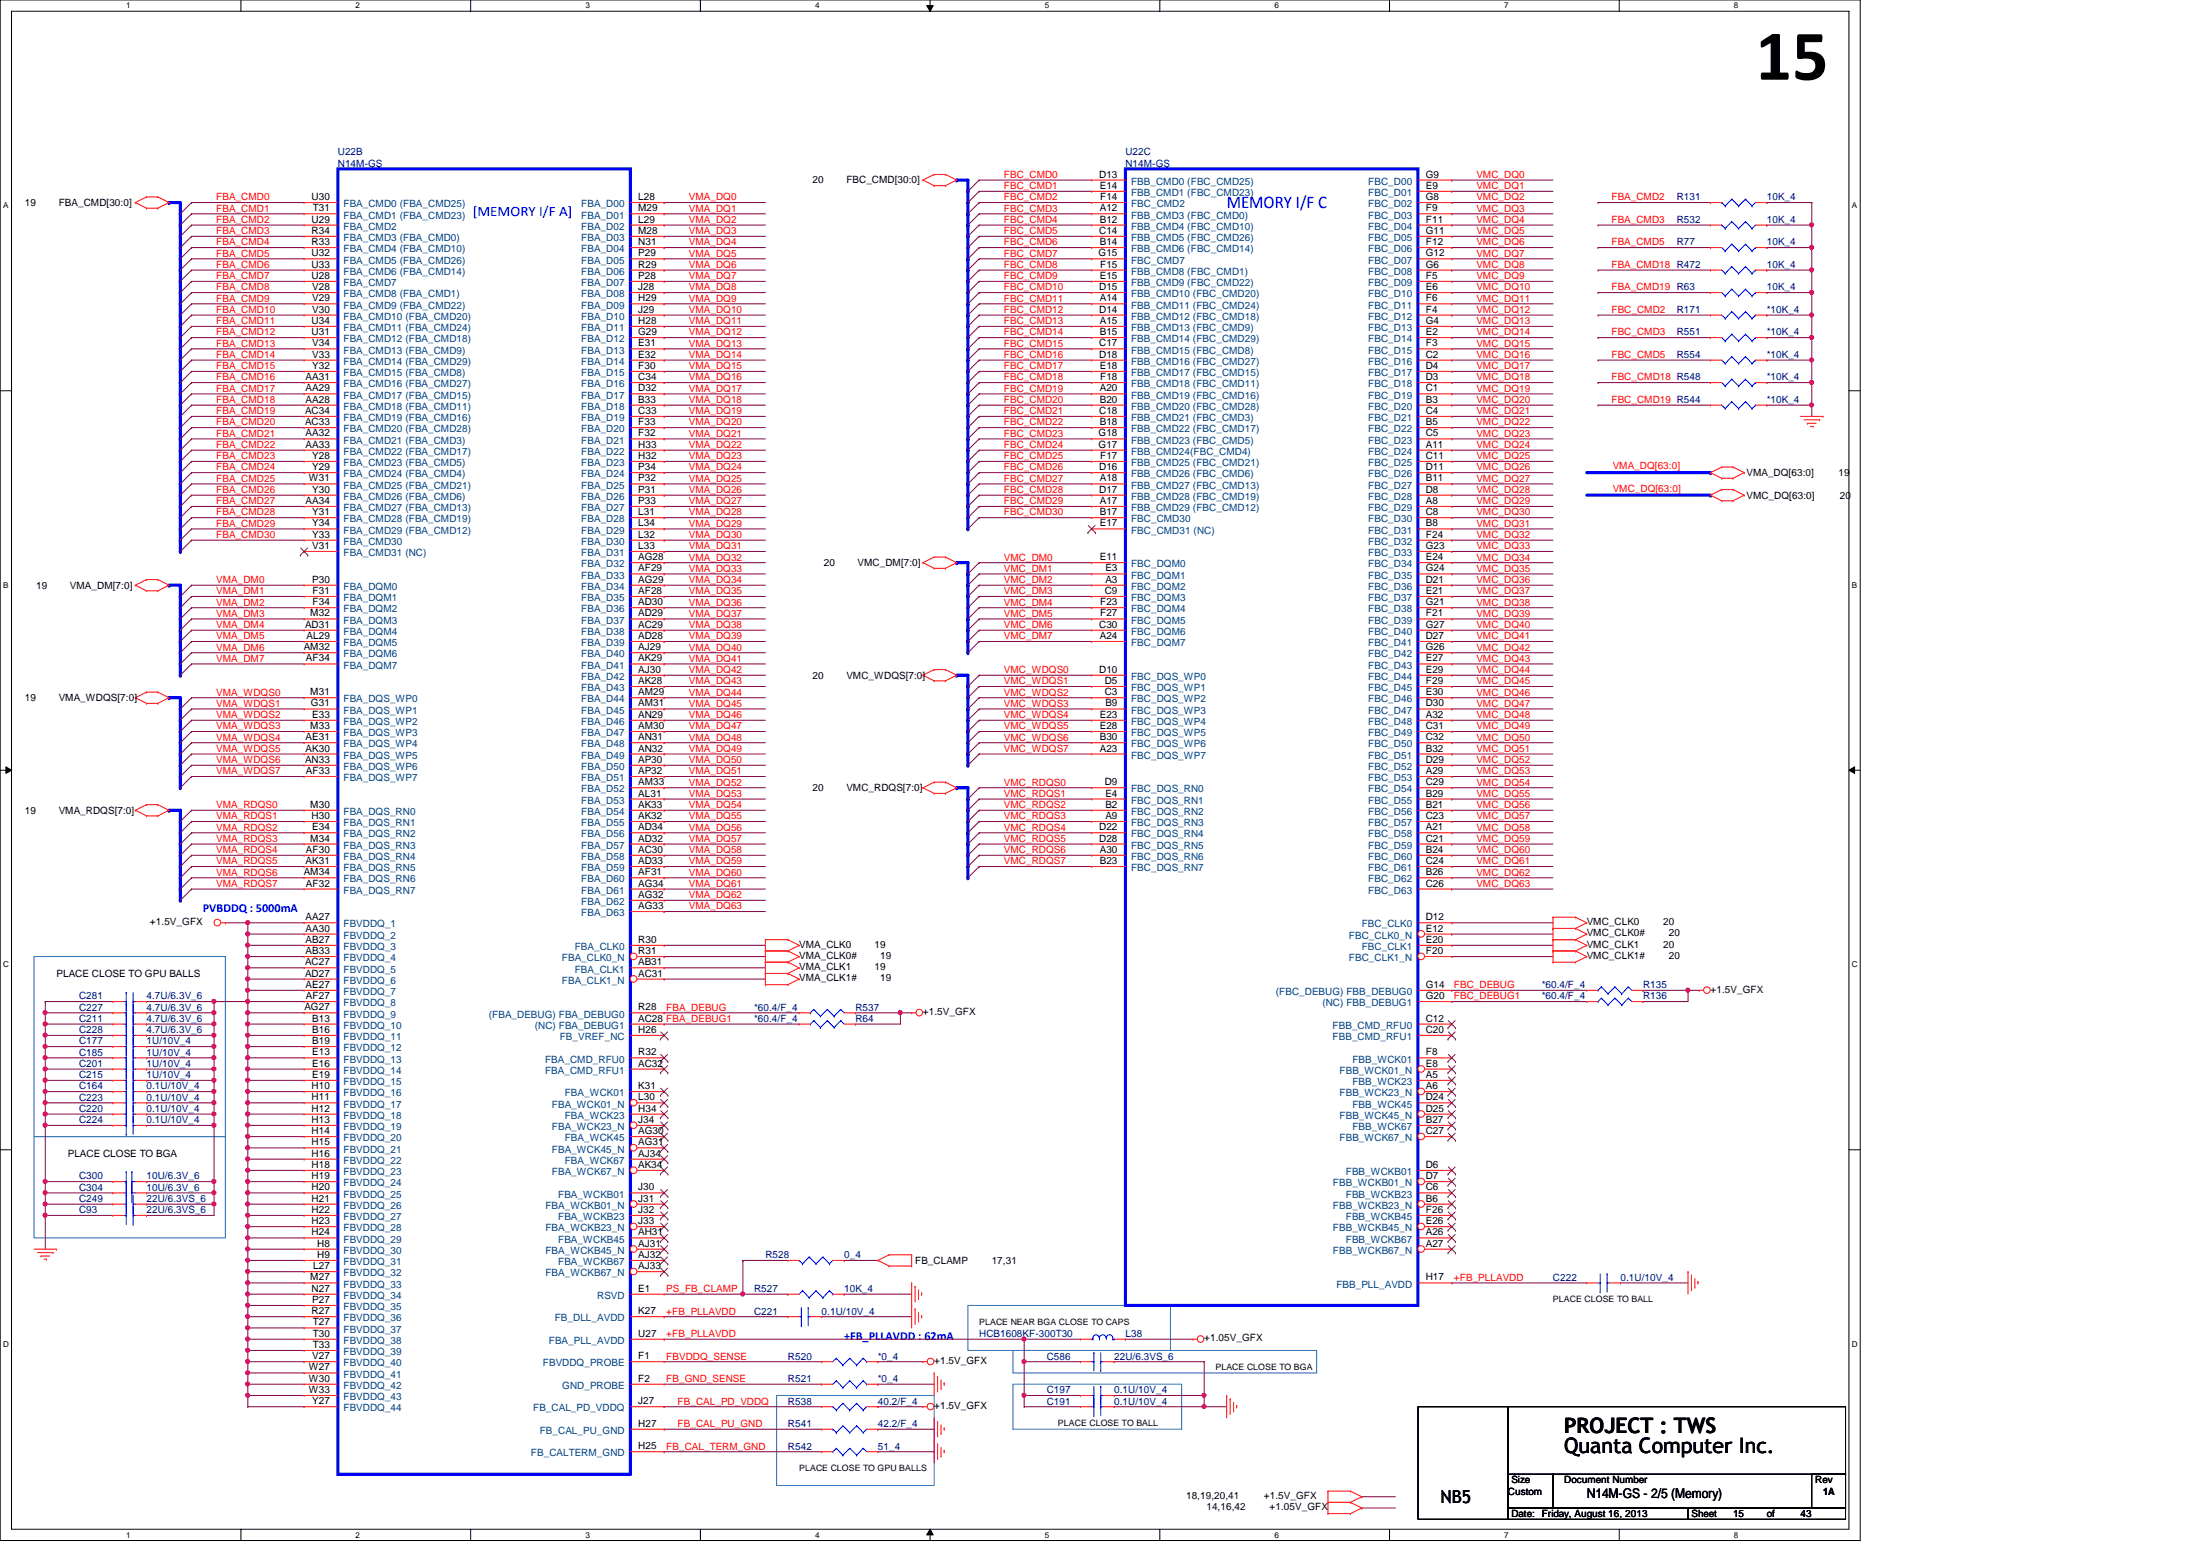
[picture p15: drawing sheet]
<svg xmlns="http://www.w3.org/2000/svg" width="297mm" height="210mm" viewBox="0 0 297 210" stroke-linecap="round" stroke-linejoin="round" font-family="sans-serif">
<defs><g id="words">
<text font-size="9.7" x="237.8" y="10.8">15</text>
<g font-size="2.9">
<text x="211.9" y="196.8">Quanta Computer Inc.</text>
<text x="211.9" y="194.1">PROJECT : TWS</text>
</g>
<text font-size="2.4" fill="#00f" x="166.2" y="28.2">MEMORY I/F C</text>
<text font-size="2.4" x="195.1" y="203.5">NB5</text>
<text font-size="1.9" fill="#00f" x="64" y="29.3">[MEMORY I/F A]</text>
<text font-size="1.8" x="214.9" y="202.8">N14M-GS - 2/5 (Memory)</text>
<g font-size="1.7" fill="#00f">
<text x="27.5" y="123.5">PVBDDQ : 5000mA</text>
<text x="114.3" y="181.4">+FB_PLLAVDD : 62mA</text>
</g>
<g font-size="1.4" fill="#000080">
<text x="45.8" y="21">U22B</text>
<text x="45.8" y="22.6">N14M-GS</text>
<text x="152.4" y="21">U22C</text>
<text x="152.4" y="22.6">N14M-GS</text>
<text x="227.1" y="27.1">R131</text>
<text x="239.3" y="27.1">10K_4</text>
<text x="227.1" y="33.2">R77</text>
<text x="227.1" y="30.2">R532</text>
<text x="239.3" y="33.2">10K_4</text>
<text x="239.3" y="30.2">10K_4</text>
<text x="239.3" y="39.3">10K_4</text>
<text x="239.3" y="36.3">10K_4</text>
<text x="227.1" y="45.4">R551</text>
<text x="227.1" y="42.4">R171</text>
<text x="239.3" y="45.4">*10K_4</text>
<text x="239.3" y="42.4">*10K_4</text>
<text x="227.1" y="48.5">R554</text>
<text x="239.3" y="48.5">*10K_4</text>
<text x="239.3" y="51.5">*10K_4</text>
<text x="239.3" y="54.6">*10K_4</text>
<text x="10.7" y="136.9">C227</text>
<text x="10.7" y="135.3">C281</text>
<text x="19.9" y="136.9">4.7U/6.3V_6</text>
<text x="19.9" y="135.3">4.7U/6.3V_6</text>
<text x="102.1" y="136.9">*60.4/F_4</text>
<text x="115.9" y="136.9">R537</text>
<text x="208.8" y="133.8">*60.4/F_4</text>
<text x="208.8" y="135.3">*60.4/F_4</text>
<text x="222.5" y="133.8">R135</text>
<text x="222.5" y="135.3">R136</text>
<text x="10.7" y="143">C185</text>
<text x="10.7" y="141.4">C177</text>
<text x="10.7" y="139.9">C228</text>
<text x="10.7" y="138.4">C211</text>
<text x="19.9" y="143">1U/10V_4</text>
<text x="19.9" y="141.4">1U/10V_4</text>
<text x="19.9" y="139.9">4.7U/6.3V_6</text>
<text x="19.9" y="138.4">4.7U/6.3V_6</text>
<text x="102.1" y="138.4">*60.4/F_4</text>
<text x="115.9" y="138.4">R64</text>
<text x="10.7" y="147.5">C164</text>
<text x="10.7" y="144.5">C201</text>
<text x="10.7" y="146">C215</text>
<text x="10.7" y="149.1">C223</text>
<text x="19.9" y="147.5">0.1U/10V_4</text>
<text x="19.9" y="144.5">1U/10V_4</text>
<text x="19.9" y="146">1U/10V_4</text>
<text x="19.9" y="149.1">0.1U/10V_4</text>
<text x="10.7" y="152.1">C224</text>
<text x="10.7" y="150.6">C220</text>
<text x="19.9" y="152.1">0.1U/10V_4</text>
<text x="19.9" y="150.6">0.1U/10V_4</text>
<text x="10.7" y="159.7">C300</text>
<text x="10.7" y="161.2">C304</text>
<text x="19.9" y="159.7">10U/6.3V_6</text>
<text x="19.9" y="161.2">10U/6.3V_6</text>
<text x="10.7" y="162.8">C249</text>
<text x="10.7" y="164.3">C93</text>
<text x="19.9" y="164.3">22U/6.3VS_6</text>
<text x="19.9" y="162.8">22U/6.3VS_6</text>
<text x="103.7" y="170.4">R528</text>
<text x="114.3" y="170.4">0_4</text>
<text x="210.4" y="173.4">C222</text>
<text x="219.5" y="173.4">0.1U/10V_4</text>
<text x="102.1" y="178">C221</text>
<text x="102.1" y="175">R527</text>
<text x="111.3" y="178">0.1U/10V_4</text>
<text x="114.3" y="175">10K_4</text>
<text x="106.7" y="184.1">R520</text>
<text x="118.9" y="184.1">*0_4</text>
<text x="132.6" y="181.1">HCB1608KF-300T30</text>
<text x="141.8" y="184.1">C586</text>
<text x="150.9" y="184.1">22U/6.3VS_6</text>
<text x="152.4" y="181.1">L38</text>
<text x="106.7" y="190.2">R538</text>
<text x="106.7" y="187.2">R521</text>
<text x="118.9" y="190.2">40.2/F_4</text>
<text x="118.9" y="187.2">*0_4</text>
<text x="141.8" y="190.2">C191</text>
<text x="141.8" y="188.7">C197</text>
<text x="150.9" y="190.2">0.1U/10V_4</text>
<text x="150.9" y="188.7">0.1U/10V_4</text>
<text x="106.7" y="193.3">R541</text>
<text x="106.7" y="196.3">R542</text>
<text x="118.9" y="193.3">42.2/F_4</text>
<text x="118.9" y="196.3">51_4</text>
</g>
<g font-size="1.4">
<text x="3.4" y="27.9">19</text>
<text x="8" y="27.9">FBA_CMD[30:0]</text>
<text x="42.2" y="27.1">U30</text>
<text x="42.4" y="28.6">T31</text>
<text x="86.4" y="27.1">L28</text>
<text x="86.4" y="28.6">M29</text>
<text x="110.1" y="24.8">20</text>
<text x="114.6" y="24.8">FBC_CMD[30:0]</text>
<text x="148.9" y="24">D13</text>
<text x="149" y="25.6">E14</text>
<text x="149" y="28.6">A12</text>
<text x="149" y="27.1">F14</text>
<text x="193.1" y="24">G9</text>
<text x="193.1" y="25.6">E9</text>
<text x="193.1" y="27.1">G8</text>
<text x="193.1" y="28.6">F9</text>
<text x="42.2" y="30.1">U29</text>
<text x="42.2" y="31.7">R34</text>
<text x="42.2" y="33.2">R33</text>
<text x="42.2" y="34.7">U32</text>
<text x="86.4" y="30.1">L29</text>
<text x="86.4" y="31.7">M28</text>
<text x="86.4" y="33.2">N31</text>
<text x="86.4" y="34.7">P29</text>
<text x="148.8" y="34.7">G15</text>
<text x="148.9" y="31.7">C14</text>
<text x="149" y="30.1">B12</text>
<text x="149" y="33.2">B14</text>
<text x="193.1" y="30.1">F11</text>
<text x="193.1" y="31.7">G11</text>
<text x="193.1" y="33.2">F12</text>
<text x="193.1" y="34.7">G12</text>
<text x="42.2" y="36.2">U33</text>
<text x="42.2" y="37.8">U28</text>
<text x="42.3" y="39.3">V28</text>
<text x="42.3" y="40.8">V29</text>
<text x="86.4" y="37.8">P28</text>
<text x="86.4" y="39.3">J28</text>
<text x="86.4" y="40.8">H29</text>
<text x="86.4" y="36.2">R29</text>
<text x="148.9" y="39.3">D15</text>
<text x="149" y="37.8">E15</text>
<text x="149" y="40.8">A14</text>
<text x="149" y="36.2">F15</text>
<text x="193.1" y="36.2">G6</text>
<text x="193.1" y="37.8">F5</text>
<text x="193.1" y="39.3">E6</text>
<text x="193.1" y="40.8">F6</text>
<text x="42.2" y="43.9">U34</text>
<text x="42.2" y="45.4">U31</text>
<text x="42.3" y="42.3">V30</text>
<text x="42.3" y="46.9">V34</text>
<text x="86.4" y="42.3">J29</text>
<text x="86.4" y="43.9">H28</text>
<text x="86.4" y="45.4">G29</text>
<text x="86.4" y="46.9">E31</text>
<text x="148.9" y="42.3">D14</text>
<text x="148.9" y="46.9">C17</text>
<text x="149" y="43.9">A15</text>
<text x="149" y="45.4">B15</text>
<text x="193.1" y="42.3">F4</text>
<text x="193.1" y="43.9">G4</text>
<text x="193.1" y="45.4">E2</text>
<text x="193.1" y="46.9">F3</text>
<text x="41.4" y="51.5">AA31</text>
<text x="41.4" y="53">AA29</text>
<text x="42.3" y="48.4">V33</text>
<text x="42.3" y="50">Y32</text>
<text x="86.4" y="48.4">E32</text>
<text x="86.4" y="50">F30</text>
<text x="86.4" y="51.5">C34</text>
<text x="86.4" y="53">D32</text>
<text x="148.9" y="48.4">D18</text>
<text x="149" y="50">E18</text>
<text x="149" y="53">A20</text>
<text x="149" y="51.5">F18</text>
<text x="193.1" y="48.4">C2</text>
<text x="193.1" y="50">D4</text>
<text x="193.1" y="51.5">D3</text>
<text x="193.1" y="53">C1</text>
<text x="41.3" y="56">AC34</text>
<text x="41.3" y="57.6">AC33</text>
<text x="41.4" y="54.5">AA28</text>
<text x="41.4" y="59.1">AA32</text>
<text x="86.4" y="54.5">B33</text>
<text x="86.4" y="56">C33</text>
<text x="86.4" y="57.6">F33</text>
<text x="86.4" y="59.1">F32</text>
<text x="148.8" y="59.1">G18</text>
<text x="148.9" y="56">C18</text>
<text x="149" y="54.5">B20</text>
<text x="149" y="57.6">B18</text>
<text x="193.1" y="54.5">B3</text>
<text x="193.1" y="56">C4</text>
<text x="193.1" y="57.6">B5</text>
<text x="193.1" y="59.1">C5</text>
<text x="41.4" y="60.6">AA33</text>
<text x="41.8" y="65.2">W31</text>
<text x="42.3" y="62.1">Y28</text>
<text x="42.3" y="63.7">Y29</text>
<text x="86.4" y="60.6">H33</text>
<text x="86.4" y="62.1">H32</text>
<text x="86.4" y="63.7">P34</text>
<text x="86.4" y="65.2">P32</text>
<text x="148.8" y="60.6">G17</text>
<text x="148.9" y="63.7">D16</text>
<text x="149" y="65.2">A18</text>
<text x="149" y="62.1">F17</text>
<text x="193.1" y="60.6">A11</text>
<text x="193.1" y="62.1">C11</text>
<text x="193.1" y="63.7">D11</text>
<text x="193.1" y="65.2">B11</text>
<text x="236.6" y="64.5">VMA_DQ[63:0]</text>
<text x="249" y="64.5">19</text>
<text x="41.4" y="68.2">AA34</text>
<text x="42.3" y="66.7">Y30</text>
<text x="42.3" y="69.8">Y31</text>
<text x="42.3" y="71.3">Y34</text>
<text x="86.4" y="66.7">P31</text>
<text x="86.4" y="68.2">P33</text>
<text x="86.4" y="69.8">L31</text>
<text x="86.4" y="71.3">L34</text>
<text x="148.9" y="66.7">D17</text>
<text x="149" y="68.2">A17</text>
<text x="149" y="69.8">B17</text>
<text x="149" y="71.3">E17</text>
<text x="193.1" y="66.7">D8</text>
<text x="193.1" y="68.2">A8</text>
<text x="193.1" y="69.8">C8</text>
<text x="193.1" y="71.3">B8</text>
<text x="236.6" y="67.5">VMC_DQ[63:0]</text>
<text x="249.2" y="67.5">20</text>
<text x="42.3" y="72.8">Y33</text>
<text x="42.3" y="74.3">V31</text>
<text x="86.4" y="72.8">L32</text>
<text x="86.4" y="74.3">L33</text>
<text x="86.4" y="75.9">AG28</text>
<text x="86.4" y="77.4">AF29</text>
<text x="111.6" y="76.7">20</text>
<text x="116.2" y="76.7">VMC_DM[7:0]</text>
<text x="149" y="75.9">E11</text>
<text x="149.7" y="77.4">E3</text>
<text x="193.1" y="72.8">F24</text>
<text x="193.1" y="74.3">G23</text>
<text x="193.1" y="75.9">E24</text>
<text x="193.1" y="77.4">G24</text>
<text x="4.9" y="79.7">19</text>
<text x="9.5" y="79.7">VMA_DM[7:0]</text>
<text x="42" y="83.5">M32</text>
<text x="42.3" y="78.9">P30</text>
<text x="42.3" y="80.4">F31</text>
<text x="42.3" y="82">F34</text>
<text x="86.4" y="78.9">AG29</text>
<text x="86.4" y="80.4">AF28</text>
<text x="86.4" y="82">AD30</text>
<text x="86.4" y="83.5">AD29</text>
<text x="149" y="82">F23</text>
<text x="149" y="83.5">F27</text>
<text x="149.6" y="80.4">C9</text>
<text x="149.7" y="78.9">A3</text>
<text x="193.1" y="78.9">D21</text>
<text x="193.1" y="80.4">E21</text>
<text x="193.1" y="82">G21</text>
<text x="193.1" y="83.5">F21</text>
<text x="41.1" y="88.1">AM32</text>
<text x="41.3" y="85">AD31</text>
<text x="41.4" y="89.6">AF34</text>
<text x="41.5" y="86.5">AL29</text>
<text x="86.4" y="85">AC29</text>
<text x="86.4" y="86.5">AD28</text>
<text x="86.4" y="88.1">AJ29</text>
<text x="86.4" y="89.6">AK29</text>
<text x="148.9" y="85">C30</text>
<text x="149" y="86.5">A24</text>
<text x="193.1" y="85">G27</text>
<text x="193.1" y="86.5">D27</text>
<text x="193.1" y="88.1">G26</text>
<text x="193.1" y="89.6">E27</text>
<text x="3.4" y="95">19</text>
<text x="8" y="95">VMA_WDQS[7:0]</text>
<text x="42" y="94.1">M31</text>
<text x="42.1" y="95.7">G31</text>
<text x="86.4" y="91.1">AJ30</text>
<text x="86.4" y="92.6">AK28</text>
<text x="86.4" y="94.1">AM29</text>
<text x="86.4" y="95.7">AM31</text>
<text x="110.1" y="91.9">20</text>
<text x="114.6" y="91.9">VMC_WDQS[7:0]</text>
<text x="148.9" y="91.1">D10</text>
<text x="149.6" y="92.6">D5</text>
<text x="149.6" y="94.1">C3</text>
<text x="149.7" y="95.7">B9</text>
<text x="193.1" y="91.1">E29</text>
<text x="193.1" y="92.6">F29</text>
<text x="193.1" y="94.1">E30</text>
<text x="193.1" y="95.7">D30</text>
<text x="41.4" y="100.2">AE31</text>
<text x="41.4" y="101.8">AK30</text>
<text x="42" y="98.7">M33</text>
<text x="42.3" y="97.2">E33</text>
<text x="86.4" y="97.2">AN29</text>
<text x="86.4" y="98.7">AM30</text>
<text x="86.4" y="100.2">AN31</text>
<text x="86.4" y="101.8">AN32</text>
<text x="149" y="97.2">E23</text>
<text x="149" y="98.7">E28</text>
<text x="149" y="100.2">B30</text>
<text x="149" y="101.8">A23</text>
<text x="193.1" y="97.2">A32</text>
<text x="193.1" y="98.7">C31</text>
<text x="193.1" y="100.2">C32</text>
<text x="193.1" y="101.8">B32</text>
<text x="41.3" y="103.3">AN33</text>
<text x="41.4" y="104.8">AF33</text>
<text x="86.4" y="103.3">AP30</text>
<text x="86.4" y="104.8">AP32</text>
<text x="86.4" y="106.3">AM33</text>
<text x="86.4" y="107.9">AL31</text>
<text x="110.1" y="107.1">20</text>
<text x="114.6" y="107.1">VMC_RDQS[7:0]</text>
<text x="149.6" y="106.3">D9</text>
<text x="149.7" y="107.9">E4</text>
<text x="193.1" y="103.3">D29</text>
<text x="193.1" y="104.8">A29</text>
<text x="193.1" y="106.3">C29</text>
<text x="193.1" y="107.9">B29</text>
<text x="3.4" y="110.2">19</text>
<text x="8" y="110.2">VMA_RDQS[7:0]</text>
<text x="42" y="109.4">M30</text>
<text x="42" y="114">M34</text>
<text x="42.2" y="110.9">H30</text>
<text x="42.3" y="112.4">E34</text>
<text x="86.4" y="109.4">AK33</text>
<text x="86.4" y="110.9">AK32</text>
<text x="86.4" y="112.4">AD34</text>
<text x="86.4" y="114">AD32</text>
<text x="148.9" y="112.4">D22</text>
<text x="148.9" y="114">D28</text>
<text x="149.7" y="109.4">B2</text>
<text x="149.7" y="110.9">A9</text>
<text x="193.1" y="109.4">B21</text>
<text x="193.1" y="110.9">C23</text>
<text x="193.1" y="112.4">A21</text>
<text x="193.1" y="114">C21</text>
<text x="41.1" y="118.5">AM34</text>
<text x="41.4" y="117">AK31</text>
<text x="41.4" y="115.5">AF30</text>
<text x="86.4" y="115.5">AC30</text>
<text x="86.4" y="117">AD33</text>
<text x="86.4" y="118.5">AF31</text>
<text x="149" y="115.5">A30</text>
<text x="149" y="117">B23</text>
<text x="193.1" y="115.5">B24</text>
<text x="193.1" y="117">C24</text>
<text x="193.1" y="118.5">B26</text>
<text x="20.3" y="125.3">+1.5V_GFX</text>
<text x="41.4" y="124.6">AA27</text>
<text x="41.4" y="120.1">AF32</text>
<text x="86.4" y="120.1">AG34</text>
<text x="86.4" y="121.6">AG32</text>
<text x="86.4" y="123.1">AG33</text>
<text x="193.1" y="120.1">C26</text>
<text x="193.1" y="124.6">D12</text>
<text x="214.9" y="125.3">VMC_CLK0</text>
<text x="225.3" y="125.3">20</text>
<text x="41.3" y="130.7">AC27</text>
<text x="41.4" y="126.2">AA30</text>
<text x="41.4" y="127.7">AB27</text>
<text x="41.4" y="129.2">AB33</text>
<text x="86.4" y="127.7">R30</text>
<text x="86.4" y="129.2">R31</text>
<text x="86.4" y="130.7">AB31</text>
<text x="108.2" y="131.4">VMA_CLK1</text>
<text x="108.2" y="129.8">VMA_CLK0#</text>
<text x="108.2" y="128.3">VMA_CLK0</text>
<text x="118.4" y="131.4">19</text>
<text x="118.4" y="128.3">19</text>
<text x="119.2" y="129.8">19</text>
<text x="193.1" y="126.2">E12</text>
<text x="193.1" y="127.7">E20</text>
<text x="193.1" y="129.2">F20</text>
<text x="214.9" y="128.3">VMC_CLK1</text>
<text x="214.9" y="126.8">VMC_CLK0#</text>
<text x="214.9" y="129.8">VMC_CLK1#</text>
<text x="225.3" y="128.3">20</text>
<text x="226.1" y="126.8">20</text>
<text x="226.1" y="129.8">20</text>
<text x="7.7" y="132.3">PLACE CLOSE TO GPU BALLS</text>
<text x="41.2" y="136.8">AG27</text>
<text x="41.3" y="132.2">AD27</text>
<text x="41.4" y="133.8">AE27</text>
<text x="41.4" y="135.3">AF27</text>
<text x="86.4" y="132.2">AC31</text>
<text x="86.4" y="136.8">R28</text>
<text x="108.2" y="132.9">VMA_CLK1#</text>
<text x="119.2" y="132.9">19</text>
<text x="125" y="137.5">+1.5V_GFX</text>
<text x="193.1" y="133.8">G14</text>
<text x="193.1" y="135.3">G20</text>
<text x="231.7" y="134.4">+1.5V_GFX</text>
<text x="42.3" y="138.3">B13</text>
<text x="42.3" y="139.9">B16</text>
<text x="42.3" y="141.4">B19</text>
<text x="42.3" y="142.9">E13</text>
<text x="86.4" y="138.3">AC28 FBA_DEBUG1</text>
<text x="86.4" y="139.9">H26</text>
<text x="86.4" y="142.9">R32</text>
<text x="193.1" y="138.3">C12</text>
<text x="193.1" y="139.9">C20</text>
<text x="193.1" y="142.9">F8</text>
<text x="42.2" y="147.5">H10</text>
<text x="42.2" y="149">H11</text>
<text x="42.3" y="144.4">E16</text>
<text x="42.3" y="146">E19</text>
<text x="86.4" y="144.4">AC32</text>
<text x="86.4" y="147.5">K31</text>
<text x="86.4" y="149">L30</text>
<text x="193.1" y="144.4">E8</text>
<text x="193.1" y="146">A5</text>
<text x="193.1" y="147.5">A6</text>
<text x="193.1" y="149">D24</text>
<text x="42.2" y="150.5">H12</text>
<text x="42.2" y="152.1">H13</text>
<text x="42.2" y="153.6">H14</text>
<text x="42.2" y="155.1">H15</text>
<text x="86.4" y="150.5">H34</text>
<text x="86.4" y="152.1">J34</text>
<text x="86.4" y="153.6">AG30</text>
<text x="86.4" y="155.1">AG31</text>
<text x="193.1" y="150.5">D25</text>
<text x="193.1" y="152.1">B27</text>
<text x="193.1" y="153.6">C27</text>
<text x="9.2" y="156.7">PLACE CLOSE TO BGA</text>
<text x="42.2" y="156.6">H16</text>
<text x="42.2" y="158.2">H18</text>
<text x="42.2" y="159.7">H19</text>
<text x="42.2" y="161.2">H20</text>
<text x="86.4" y="156.6">AJ34</text>
<text x="86.4" y="158.2">AK34</text>
<text x="86.4" y="161.2">J30</text>
<text x="193.1" y="158.2">D6</text>
<text x="193.1" y="159.7">D7</text>
<text x="193.1" y="161.2">C6</text>
<text x="42.2" y="162.7">H21</text>
<text x="42.2" y="164.3">H22</text>
<text x="42.2" y="165.8">H23</text>
<text x="42.2" y="167.3">H24</text>
<text x="86.4" y="162.7">J31</text>
<text x="86.4" y="164.3">J32</text>
<text x="86.4" y="165.8">J33</text>
<text x="86.4" y="167.3">AH31</text>
<text x="193.1" y="162.7">B6</text>
<text x="193.1" y="164.3">F26</text>
<text x="193.1" y="165.8">E26</text>
<text x="193.1" y="167.3">A26</text>
<text x="42" y="173.4">M27</text>
<text x="42.4" y="171.9">L27</text>
<text x="43" y="168.8">H8</text>
<text x="43" y="170.3">H9</text>
<text x="86.4" y="168.8">AJ31</text>
<text x="86.4" y="170.3">AJ32</text>
<text x="86.4" y="171.9">AJ33</text>
<text x="123.9" y="171.2">FB_CLAMP</text>
<text x="134.3" y="171.2">17,31</text>
<text x="193.1" y="173.4">H17</text>
<text x="193.1" y="168.8">A27</text>
<text x="42.2" y="174.9">N27</text>
<text x="42.2" y="178">R27</text>
<text x="42.3" y="176.4">P27</text>
<text x="42.4" y="179.5">T27</text>
<text x="86.4" y="178">K27</text>
<text x="86.4" y="174.9">E1</text>
<text x="41.8" y="185.6">W27</text>
<text x="42.3" y="184.1">V27</text>
<text x="42.4" y="181">T30</text>
<text x="42.4" y="182.5">T33</text>
<text x="86.4" y="181">U27</text>
<text x="86.4" y="184.1">F1</text>
<text x="126.5" y="184.7">+1.5V_GFX</text>
<text x="163.1" y="181.7">+1.05V_GFX</text>
<text x="41.8" y="187.1">W30</text>
<text x="41.8" y="188.6">W33</text>
<text x="42.3" y="190.2">Y27</text>
<text x="86.4" y="187.1">F2</text>
<text x="86.4" y="190.2">J27</text>
<text x="126.5" y="190.8">+1.5V_GFX</text>
<text x="86.4" y="193.2">H27</text>
<text x="86.4" y="196.3">H25</text>
<text x="160.7" y="203">18,19,20,41</text>
<text x="171.2" y="203">+1.5V_GFX</text>
<text x="204.3" y="202.4">Custom</text>
<text x="204.7" y="200.9">Size</text>
<text x="211.9" y="200.9">Document Number</text>
<text x="245.9" y="200.9">Rev</text>
<text x="246.9" y="202.4">1A</text>
<text x="163.4" y="204.5">14,16,42</text>
<text x="172" y="204.5">+1.05V_GFX</text>
<text x="204.7" y="205.4">Date: Friday, August 16, 2013</text>
<text x="229.1" y="205.4">Sheet</text>
<text x="234.7" y="205.4">15</text>
<text x="239.3" y="205.4">of</text>
<text x="243.9" y="205.4">43</text>
</g>
<g font-size="1.4" fill="#f00">
<text x="29.3" y="28.7">FBA_CMD1</text>
<text x="29.3" y="27.1">FBA_CMD0</text>
<text x="93.3" y="28.7">VMA_DQ1</text>
<text x="93.3" y="27.1">VMA_DQ0</text>
<text x="136" y="25.6">FBC_CMD1</text>
<text x="136" y="28.7">FBC_CMD3</text>
<text x="136" y="27.1">FBC_CMD2</text>
<text x="136" y="24.1">FBC_CMD0</text>
<text x="200" y="25.6">VMC_DQ1</text>
<text x="200" y="27.1">VMC_DQ2</text>
<text x="200" y="24.1">VMC_DQ0</text>
<text x="200" y="28.7">VMC_DQ3</text>
<text x="218.3" y="27.1">FBA_CMD2</text>
<text x="29.3" y="31.7">FBA_CMD3</text>
<text x="29.3" y="30.2">FBA_CMD2</text>
<text x="29.3" y="34.8">FBA_CMD5</text>
<text x="29.3" y="33.2">FBA_CMD4</text>
<text x="93.3" y="31.7">VMA_DQ3</text>
<text x="93.3" y="33.2">VMA_DQ4</text>
<text x="93.3" y="30.2">VMA_DQ2</text>
<text x="93.3" y="34.8">VMA_DQ5</text>
<text x="136" y="31.7">FBC_CMD5</text>
<text x="136" y="34.8">FBC_CMD7</text>
<text x="136" y="33.2">FBC_CMD6</text>
<text x="136" y="30.2">FBC_CMD4</text>
<text x="200" y="30.2">VMC_DQ4</text>
<text x="200" y="33.2">VMC_DQ6</text>
<text x="200" y="31.7">VMC_DQ5</text>
<text x="200" y="34.8">VMC_DQ7</text>
<text x="218.3" y="33.2">FBA_CMD5</text>
<text x="218.3" y="30.2">FBA_CMD3</text>
<text x="29.3" y="40.9">FBA_CMD9</text>
<text x="29.3" y="39.3">FBA_CMD8</text>
<text x="29.3" y="37.8">FBA_CMD7</text>
<text x="29.3" y="36.3">FBA_CMD6</text>
<text x="93.3" y="37.8">VMA_DQ7</text>
<text x="93.3" y="36.3">VMA_DQ6</text>
<text x="93.3" y="40.9">VMA_DQ9</text>
<text x="93.3" y="39.3">VMA_DQ8</text>
<text x="136" y="36.3">FBC_CMD8</text>
<text x="136" y="37.8">FBC_CMD9</text>
<text x="136" y="40.9">FBC_CMD11</text>
<text x="136" y="39.3">FBC_CMD10</text>
<text x="200" y="37.8">VMC_DQ9</text>
<text x="200" y="36.3">VMC_DQ8</text>
<text x="200" y="40.9">VMC_DQ11</text>
<text x="200" y="39.3">VMC_DQ10</text>
<text x="218.3" y="39.3">FBA_CMD19 R63</text>
<text x="218.3" y="36.3">FBA_CMD18 R472</text>
<text x="29.3" y="43.9">FBA_CMD11</text>
<text x="29.3" y="42.4">FBA_CMD10</text>
<text x="29.3" y="46.9">FBA_CMD13</text>
<text x="29.3" y="45.4">FBA_CMD12</text>
<text x="93.3" y="43.9">VMA_DQ11</text>
<text x="93.3" y="45.4">VMA_DQ12</text>
<text x="93.3" y="42.4">VMA_DQ10</text>
<text x="93.3" y="46.9">VMA_DQ13</text>
<text x="136" y="43.9">FBC_CMD13</text>
<text x="136" y="46.9">FBC_CMD15</text>
<text x="136" y="45.4">FBC_CMD14</text>
<text x="136" y="42.4">FBC_CMD12</text>
<text x="200" y="45.4">VMC_DQ14</text>
<text x="200" y="46.9">VMC_DQ15</text>
<text x="200" y="43.9">VMC_DQ13</text>
<text x="200" y="42.4">VMC_DQ12</text>
<text x="218.3" y="42.4">FBC_CMD2</text>
<text x="218.3" y="45.4">FBC_CMD3</text>
<text x="29.3" y="50">FBA_CMD15</text>
<text x="29.3" y="48.5">FBA_CMD14</text>
<text x="29.3" y="53">FBA_CMD17</text>
<text x="29.3" y="51.5">FBA_CMD16</text>
<text x="93.3" y="53">VMA_DQ17</text>
<text x="93.3" y="51.5">VMA_DQ16</text>
<text x="93.3" y="50">VMA_DQ15</text>
<text x="93.3" y="48.5">VMA_DQ14</text>
<text x="136" y="50">FBC_CMD17</text>
<text x="136" y="53">FBC_CMD19</text>
<text x="136" y="51.5">FBC_CMD18</text>
<text x="136" y="48.5">FBC_CMD16</text>
<text x="200" y="51.5">VMC_DQ18</text>
<text x="200" y="50">VMC_DQ17</text>
<text x="200" y="53">VMC_DQ19</text>
<text x="200" y="48.5">VMC_DQ16</text>
<text x="218.3" y="51.5">FBC_CMD18 R548</text>
<text x="218.3" y="48.5">FBC_CMD5</text>
<text x="29.3" y="56.1">FBA_CMD19</text>
<text x="29.3" y="54.6">FBA_CMD18</text>
<text x="29.3" y="59.1">FBA_CMD21</text>
<text x="29.3" y="57.6">FBA_CMD20</text>
<text x="93.3" y="59.1">VMA_DQ21</text>
<text x="93.3" y="57.6">VMA_DQ20</text>
<text x="93.3" y="54.6">VMA_DQ18</text>
<text x="93.3" y="56.1">VMA_DQ19</text>
<text x="136" y="56.1">FBC_CMD21</text>
<text x="136" y="57.6">FBC_CMD22</text>
<text x="136" y="54.6">FBC_CMD20</text>
<text x="136" y="59.1">FBC_CMD23</text>
<text x="200" y="57.6">VMC_DQ22</text>
<text x="200" y="59.1">VMC_DQ23</text>
<text x="200" y="56.1">VMC_DQ21</text>
<text x="200" y="54.6">VMC_DQ20</text>
<text x="218.3" y="54.6">FBC_CMD19 R544</text>
<text x="29.3" y="65.2">FBA_CMD25</text>
<text x="29.3" y="63.7">FBA_CMD24</text>
<text x="29.3" y="62.2">FBA_CMD23</text>
<text x="29.3" y="60.7">FBA_CMD22</text>
<text x="93.3" y="63.7">VMA_DQ24</text>
<text x="93.3" y="65.2">VMA_DQ25</text>
<text x="93.3" y="62.2">VMA_DQ23</text>
<text x="93.3" y="60.7">VMA_DQ22</text>
<text x="136" y="62.2">FBC_CMD25</text>
<text x="136" y="63.7">FBC_CMD26</text>
<text x="136" y="65.2">FBC_CMD27</text>
<text x="136" y="60.7">FBC_CMD24</text>
<text x="200" y="60.7">VMC_DQ24</text>
<text x="200" y="62.2">VMC_DQ25</text>
<text x="200" y="65.2">VMC_DQ27</text>
<text x="200" y="63.7">VMC_DQ26</text>
<text x="218.4" y="63.5">VMA_DQ[63:0]</text>
<text x="29.3" y="68.3">FBA_CMD27</text>
<text x="29.3" y="66.8">FBA_CMD26</text>
<text x="29.3" y="71.3">FBA_CMD29</text>
<text x="29.3" y="69.8">FBA_CMD28</text>
<text x="93.3" y="71.3">VMA_DQ29</text>
<text x="93.3" y="68.3">VMA_DQ27</text>
<text x="93.3" y="69.8">VMA_DQ28</text>
<text x="93.3" y="66.8">VMA_DQ26</text>
<text x="136" y="66.8">FBC_CMD28</text>
<text x="136" y="68.3">FBC_CMD29</text>
<text x="136" y="69.8">FBC_CMD30</text>
<text x="200" y="71.3">VMC_DQ31</text>
<text x="200" y="66.8">VMC_DQ28</text>
<text x="200" y="69.8">VMC_DQ30</text>
<text x="200" y="68.3">VMC_DQ29</text>
<text x="218.4" y="66.6">VMC_DQ[63:0]</text>
<text x="29.3" y="72.9">FBA_CMD30</text>
<text x="93.3" y="74.4">VMA_DQ31</text>
<text x="93.3" y="72.9">VMA_DQ30</text>
<text x="93.3" y="75.9">VMA_DQ32</text>
<text x="93.3" y="77.4">VMA_DQ33</text>
<text x="136" y="77.4">VMC_DM1</text>
<text x="136" y="75.9">VMC_DM0</text>
<text x="200" y="74.4">VMC_DQ33</text>
<text x="200" y="77.4">VMC_DQ35</text>
<text x="200" y="75.9">VMC_DQ34</text>
<text x="200" y="72.9">VMC_DQ32</text>
<text x="29.3" y="83.5">VMA_DM3</text>
<text x="29.3" y="79">VMA_DM0</text>
<text x="29.3" y="82">VMA_DM2</text>
<text x="29.3" y="80.5">VMA_DM1</text>
<text x="93.3" y="79">VMA_DQ34</text>
<text x="93.3" y="80.5">VMA_DQ35</text>
<text x="93.3" y="82">VMA_DQ36</text>
<text x="93.3" y="83.5">VMA_DQ37</text>
<text x="136" y="79">VMC_DM2</text>
<text x="136" y="80.5">VMC_DM3</text>
<text x="136" y="82">VMC_DM4</text>
<text x="136" y="83.5">VMC_DM5</text>
<text x="200" y="82">VMC_DQ38</text>
<text x="200" y="79">VMC_DQ36</text>
<text x="200" y="83.5">VMC_DQ39</text>
<text x="200" y="80.5">VMC_DQ37</text>
<text x="29.3" y="85">VMA_DM4</text>
<text x="29.3" y="89.6">VMA_DM7</text>
<text x="29.3" y="86.6">VMA_DM5</text>
<text x="29.3" y="88.1">VMA_DM6</text>
<text x="93.3" y="86.6">VMA_DQ39</text>
<text x="93.3" y="85">VMA_DQ38</text>
<text x="93.3" y="88.1">VMA_DQ40</text>
<text x="93.3" y="89.6">VMA_DQ41</text>
<text x="136" y="86.6">VMC_DM7</text>
<text x="136" y="85">VMC_DM6</text>
<text x="200" y="89.6">VMC_DQ43</text>
<text x="200" y="88.1">VMC_DQ42</text>
<text x="200" y="86.6">VMC_DQ41</text>
<text x="200" y="85">VMC_DQ40</text>
<text x="29.3" y="95.7">VMA_WDQS1</text>
<text x="29.3" y="94.2">VMA_WDQS0</text>
<text x="93.3" y="92.7">VMA_DQ43</text>
<text x="93.3" y="95.7">VMA_DQ45</text>
<text x="93.3" y="91.1">VMA_DQ42</text>
<text x="93.3" y="94.2">VMA_DQ44</text>
<text x="136" y="94.2">VMC_WDQS2</text>
<text x="136" y="92.7">VMC_WDQS1</text>
<text x="136" y="95.7">VMC_WDQS3</text>
<text x="136" y="91.1">VMC_WDQS0</text>
<text x="200" y="95.7">VMC_DQ47</text>
<text x="200" y="92.7">VMC_DQ45</text>
<text x="200" y="94.2">VMC_DQ46</text>
<text x="200" y="91.1">VMC_DQ44</text>
<text x="29.3" y="98.8">VMA_WDQS3</text>
<text x="29.3" y="100.3">VMA_WDQS4</text>
<text x="29.3" y="101.8">VMA_WDQS5</text>
<text x="29.3" y="97.2">VMA_WDQS2</text>
<text x="93.3" y="98.8">VMA_DQ47</text>
<text x="93.3" y="97.2">VMA_DQ46</text>
<text x="93.3" y="100.3">VMA_DQ48</text>
<text x="93.3" y="101.8">VMA_DQ49</text>
<text x="136" y="97.2">VMC_WDQS4</text>
<text x="136" y="101.8">VMC_WDQS7</text>
<text x="136" y="98.8">VMC_WDQS5</text>
<text x="136" y="100.3">VMC_WDQS6</text>
<text x="200" y="97.2">VMC_DQ48</text>
<text x="200" y="100.3">VMC_DQ50</text>
<text x="200" y="101.8">VMC_DQ51</text>
<text x="200" y="98.8">VMC_DQ49</text>
<text x="29.3" y="104.9">VMA_WDQS7</text>
<text x="29.3" y="103.3">VMA_WDQS6</text>
<text x="93.3" y="104.9">VMA_DQ51</text>
<text x="93.3" y="103.3">VMA_DQ50</text>
<text x="93.3" y="106.4">VMA_DQ52</text>
<text x="93.3" y="107.9">VMA_DQ53</text>
<text x="136" y="107.9">VMC_RDQS1</text>
<text x="136" y="106.4">VMC_RDQS0</text>
<text x="200" y="104.9">VMC_DQ53</text>
<text x="200" y="103.3">VMC_DQ52</text>
<text x="200" y="107.9">VMC_DQ55</text>
<text x="200" y="106.4">VMC_DQ54</text>
<text x="29.3" y="109.4">VMA_RDQS0</text>
<text x="29.3" y="112.5">VMA_RDQS2</text>
<text x="29.3" y="111">VMA_RDQS1</text>
<text x="93.3" y="112.5">VMA_DQ56</text>
<text x="93.3" y="111">VMA_DQ55</text>
<text x="93.3" y="109.4">VMA_DQ54</text>
<text x="136" y="109.4">VMC_RDQS2</text>
<text x="136" y="111">VMC_RDQS3</text>
<text x="136" y="112.5">VMC_RDQS4</text>
<text x="200" y="111">VMC_DQ57</text>
<text x="200" y="112.5">VMC_DQ58</text>
<text x="200" y="109.4">VMC_DQ56</text>
<text x="29.3" y="114">VMA_RDQS3</text>
<text x="29.3" y="115.5">VMA_RDQS4</text>
<text x="29.3" y="117.1">VMA_RDQS5</text>
<text x="29.3" y="118.6">VMA_RDQS6</text>
<text x="93.3" y="114">VMA_DQ57</text>
<text x="93.3" y="117.1">VMA_DQ59</text>
<text x="93.3" y="115.5">VMA_DQ58</text>
<text x="93.3" y="118.6">VMA_DQ60</text>
<text x="136" y="117.1">VMC_RDQS7</text>
<text x="136" y="114">VMC_RDQS5</text>
<text x="136" y="115.5">VMC_RDQS6</text>
<text x="200" y="118.6">VMC_DQ62</text>
<text x="200" y="117.1">VMC_DQ61</text>
<text x="200" y="115.5">VMC_DQ60</text>
<text x="200" y="114">VMC_DQ59</text>
<text x="29.3" y="120.1">VMA_RDQS7</text>
<text x="93.3" y="121.6">VMA_DQ62</text>
<text x="93.3" y="123.1">VMA_DQ63</text>
<text x="93.3" y="120.1">VMA_DQ61</text>
<text x="200" y="120.1">VMC_DQ63</text>
<text x="90.3" y="136.9">FBA_DEBUG</text>
<text x="196.9" y="133.8">FBC_DEBUG</text>
<text x="196.9" y="135.3">FBC_DEBUG1</text>
<text x="196.9" y="173.4">+FB_PLLAVDD</text>
<text x="90.3" y="178">+FB_PLLAVDD</text>
<text x="90.3" y="175">PS_FB_CLAMP</text>
<text x="90.3" y="181.1">+FB_PLLAVDD</text>
<text x="90.3" y="184.1">FBVDDQ_SENSE</text>
<text x="90.3" y="187.2">FB_GND_SENSE</text>
<text x="91.8" y="190.2">FB_CAL_PD_VDDQ</text>
<text x="90.3" y="196.3">FB_CAL_TERM_GND</text>
<text x="91.8" y="193.3">FB_CAL_PU_GND</text>
</g>
<g font-size="1.4" fill="#004080">
<text x="46.5" y="28.1">FBA_CMD0 (FBA_CMD25)</text>
<text x="46.5" y="29.6">FBA_CMD1 (FBA_CMD23)</text>
<text x="78.7" y="28.1">FBA_D00</text>
<text x="78.7" y="29.6">FBA_D01</text>
<text x="153.2" y="25">FBB_CMD0 (FBC_CMD25)</text>
<text x="153.2" y="26.5">FBB_CMD1 (FBC_CMD23)</text>
<text x="153.2" y="28.1">FBC_CMD2</text>
<text x="153.2" y="29.6">FBB_CMD3 (FBC_CMD0)</text>
<text x="185.3" y="25">FBC_D00</text>
<text x="185.3" y="26.5">FBC_D01</text>
<text x="185.3" y="28.1">FBC_D02</text>
<text x="185.3" y="29.6">FBC_D03</text>
<text x="46.5" y="31.1">FBA_CMD2</text>
<text x="46.5" y="32.6">FBA_CMD3 (FBA_CMD0)</text>
<text x="46.5" y="34.2">FBA_CMD4 (FBA_CMD10)</text>
<text x="46.5" y="35.7">FBA_CMD5 (FBA_CMD26)</text>
<text x="78.7" y="31.1">FBA_D02</text>
<text x="78.7" y="32.6">FBA_D03</text>
<text x="78.7" y="34.2">FBA_D04</text>
<text x="78.7" y="35.7">FBA_D05</text>
<text x="153.2" y="31.1">FBB_CMD4 (FBC_CMD10)</text>
<text x="153.2" y="32.6">FBB_CMD5 (FBC_CMD26)</text>
<text x="153.2" y="34.2">FBB_CMD6 (FBC_CMD14)</text>
<text x="153.2" y="35.7">FBC_CMD7</text>
<text x="185.3" y="31.1">FBC_D04</text>
<text x="185.3" y="32.6">FBC_D05</text>
<text x="185.3" y="34.2">FBC_D06</text>
<text x="185.3" y="35.7">FBC_D07</text>
<text x="46.5" y="37.2">FBA_CMD6 (FBA_CMD14)</text>
<text x="46.5" y="38.7">FBA_CMD7</text>
<text x="46.5" y="40.3">FBA_CMD8 (FBA_CMD1)</text>
<text x="46.5" y="41.8">FBA_CMD9 (FBA_CMD22)</text>
<text x="78.7" y="38.7">FBA_D07</text>
<text x="78.7" y="40.3">FBA_D08</text>
<text x="78.7" y="41.8">FBA_D09</text>
<text x="78.7" y="37.2">FBA_D06</text>
<text x="153.2" y="37.2">FBB_CMD8 (FBC_CMD1)</text>
<text x="153.2" y="38.7">FBB_CMD9 (FBC_CMD22)</text>
<text x="153.2" y="40.3">FBB_CMD10 (FBC_CMD20)</text>
<text x="153.2" y="41.8">FBB_CMD11 (FBC_CMD24)</text>
<text x="185.3" y="37.2">FBC_D08</text>
<text x="185.3" y="38.7">FBC_D09</text>
<text x="185.3" y="40.3">FBC_D10</text>
<text x="185.3" y="41.8">FBC_D11</text>
<text x="46.5" y="43.3">FBA_CMD10 (FBA_CMD20)</text>
<text x="46.5" y="44.8">FBA_CMD11 (FBA_CMD24)</text>
<text x="46.5" y="46.4">FBA_CMD12 (FBA_CMD18)</text>
<text x="46.5" y="47.9">FBA_CMD13 (FBA_CMD9)</text>
<text x="78.7" y="43.3">FBA_D10</text>
<text x="78.7" y="44.8">FBA_D11</text>
<text x="78.7" y="46.4">FBA_D12</text>
<text x="78.7" y="47.9">FBA_D13</text>
<text x="153.2" y="43.3">FBB_CMD12 (FBC_CMD18)</text>
<text x="153.2" y="44.8">FBB_CMD13 (FBC_CMD9)</text>
<text x="153.2" y="46.4">FBB_CMD14 (FBC_CMD29)</text>
<text x="153.2" y="47.9">FBB_CMD15 (FBC_CMD8)</text>
<text x="185.3" y="43.3">FBC_D12</text>
<text x="185.3" y="44.8">FBC_D13</text>
<text x="185.3" y="46.4">FBC_D14</text>
<text x="185.3" y="47.9">FBC_D15</text>
<text x="46.5" y="49.4">FBA_CMD14 (FBA_CMD29)</text>
<text x="46.5" y="50.9">FBA_CMD15 (FBA_CMD8)</text>
<text x="46.5" y="52.5">FBA_CMD16 (FBA_CMD27)</text>
<text x="46.5" y="54">FBA_CMD17 (FBA_CMD15)</text>
<text x="78.7" y="49.4">FBA_D14</text>
<text x="78.7" y="50.9">FBA_D15</text>
<text x="78.7" y="52.5">FBA_D16</text>
<text x="78.7" y="54">FBA_D17</text>
<text x="153.2" y="49.4">FBB_CMD16 (FBC_CMD27)</text>
<text x="153.2" y="50.9">FBB_CMD17 (FBC_CMD15)</text>
<text x="153.2" y="52.5">FBB_CMD18 (FBC_CMD11)</text>
<text x="153.2" y="54">FBB_CMD19 (FBC_CMD16)</text>
<text x="185.3" y="49.4">FBC_D16</text>
<text x="185.3" y="50.9">FBC_D17</text>
<text x="185.3" y="52.5">FBC_D18</text>
<text x="185.3" y="54">FBC_D19</text>
<text x="46.5" y="55.5">FBA_CMD18 (FBA_CMD11)</text>
<text x="46.5" y="57">FBA_CMD19 (FBA_CMD16)</text>
<text x="46.5" y="58.5">FBA_CMD20 (FBA_CMD28)</text>
<text x="78.7" y="55.5">FBA_D18</text>
<text x="78.7" y="57">FBA_D19</text>
<text x="78.7" y="58.5">FBA_D20</text>
<text x="153.2" y="55.5">FBB_CMD20 (FBC_CMD28)</text>
<text x="153.2" y="57">FBB_CMD21 (FBC_CMD3)</text>
<text x="153.2" y="58.5">FBB_CMD22 (FBC_CMD17)</text>
<text x="185.3" y="55.5">FBC_D20</text>
<text x="185.3" y="57">FBC_D21</text>
<text x="185.3" y="58.5">FBC_D22</text>
<text x="46.5" y="60.1">FBA_CMD21 (FBA_CMD3)</text>
<text x="46.5" y="61.6">FBA_CMD22 (FBA_CMD17)</text>
<text x="46.5" y="63.1">FBA_CMD23 (FBA_CMD5)</text>
<text x="46.5" y="64.6">FBA_CMD24 (FBA_CMD4)</text>
<text x="78.7" y="60.1">FBA_D21</text>
<text x="78.7" y="61.6">FBA_D22</text>
<text x="78.7" y="63.1">FBA_D23</text>
<text x="78.7" y="64.6">FBA_D24</text>
<text x="153.2" y="60.1">FBB_CMD23 (FBC_CMD5)</text>
<text x="153.2" y="61.6">FBB_CMD24(FBC_CMD4)</text>
<text x="153.2" y="63.1">FBB_CMD25 (FBC_CMD21)</text>
<text x="153.2" y="64.6">FBB_CMD26 (FBC_CMD6)</text>
<text x="185.3" y="60.1">FBC_D23</text>
<text x="185.3" y="61.6">FBC_D24</text>
<text x="185.3" y="63.1">FBC_D25</text>
<text x="185.3" y="64.6">FBC_D26</text>
<text x="46.5" y="66.2">FBA_CMD25 (FBA_CMD21)</text>
<text x="46.5" y="67.7">FBA_CMD26 (FBA_CMD6)</text>
<text x="46.5" y="69.2">FBA_CMD27 (FBA_CMD13)</text>
<text x="46.5" y="70.7">FBA_CMD28 (FBA_CMD19)</text>
<text x="78.7" y="66.2">FBA_D25</text>
<text x="78.7" y="67.7">FBA_D26</text>
<text x="78.7" y="69.2">FBA_D27</text>
<text x="78.7" y="70.7">FBA_D28</text>
<text x="153.2" y="66.2">FBB_CMD27 (FBC_CMD13)</text>
<text x="153.2" y="67.7">FBB_CMD28 (FBC_CMD19)</text>
<text x="153.2" y="69.2">FBB_CMD29 (FBC_CMD12)</text>
<text x="153.2" y="70.7">FBC_CMD30</text>
<text x="185.3" y="66.2">FBC_D27</text>
<text x="185.3" y="67.7">FBC_D28</text>
<text x="185.3" y="69.2">FBC_D29</text>
<text x="185.3" y="70.7">FBC_D30</text>
<text x="46.5" y="72.3">FBA_CMD29 (FBA_CMD12)</text>
<text x="46.5" y="73.8">FBA_CMD30</text>
<text x="46.5" y="75.3">FBA_CMD31 (NC)</text>
<text x="78.7" y="72.3">FBA_D29</text>
<text x="78.7" y="73.8">FBA_D30</text>
<text x="78.7" y="75.3">FBA_D31</text>
<text x="78.7" y="76.8">FBA_D32</text>
<text x="153.2" y="72.3">FBC_CMD31 (NC)</text>
<text x="153.2" y="76.8">FBC_DQM0</text>
<text x="185.3" y="72.3">FBC_D31</text>
<text x="185.3" y="73.8">FBC_D32</text>
<text x="185.3" y="75.3">FBC_D33</text>
<text x="185.3" y="76.8">FBC_D34</text>
<text x="46.5" y="79.9">FBA_DQM0</text>
<text x="46.5" y="81.4">FBA_DQM1</text>
<text x="46.5" y="82.9">FBA_DQM2</text>
<text x="78.7" y="78.4">FBA_D33</text>
<text x="78.7" y="79.9">FBA_D34</text>
<text x="78.7" y="81.4">FBA_D35</text>
<text x="78.7" y="82.9">FBA_D36</text>
<text x="153.2" y="78.4">FBC_DQM1</text>
<text x="153.2" y="79.9">FBC_DQM2</text>
<text x="153.2" y="81.4">FBC_DQM3</text>
<text x="153.2" y="82.9">FBC_DQM4</text>
<text x="185.3" y="78.4">FBC_D35</text>
<text x="185.3" y="79.9">FBC_D36</text>
<text x="185.3" y="81.4">FBC_D37</text>
<text x="185.3" y="82.9">FBC_D38</text>
<text x="46.5" y="84.5">FBA_DQM3</text>
<text x="46.5" y="86">FBA_DQM4</text>
<text x="46.5" y="87.5">FBA_DQM5</text>
<text x="46.5" y="89">FBA_DQM6</text>
<text x="78.7" y="84.5">FBA_D37</text>
<text x="78.7" y="86">FBA_D38</text>
<text x="78.7" y="87.5">FBA_D39</text>
<text x="78.7" y="89">FBA_D40</text>
<text x="153.2" y="84.5">FBC_DQM5</text>
<text x="153.2" y="86">FBC_DQM6</text>
<text x="153.2" y="87.5">FBC_DQM7</text>
<text x="185.3" y="84.5">FBC_D39</text>
<text x="185.3" y="86">FBC_D40</text>
<text x="185.3" y="87.5">FBC_D41</text>
<text x="185.3" y="89">FBC_D42</text>
<text x="46.5" y="90.6">FBA_DQM7</text>
<text x="46.5" y="95.1">FBA_DQS_WP0</text>
<text x="78.7" y="90.6">FBA_D41</text>
<text x="78.7" y="92.1">FBA_D42</text>
<text x="78.7" y="93.6">FBA_D43</text>
<text x="78.7" y="95.1">FBA_D44</text>
<text x="153.2" y="92.1">FBC_DQS_WP0</text>
<text x="153.2" y="93.6">FBC_DQS_WP1</text>
<text x="153.2" y="95.1">FBC_DQS_WP2</text>
<text x="185.3" y="90.6">FBC_D43</text>
<text x="185.3" y="92.1">FBC_D44</text>
<text x="185.3" y="93.6">FBC_D45</text>
<text x="185.3" y="95.1">FBC_D46</text>
<text x="46.5" y="96.6">FBA_DQS_WP1</text>
<text x="46.5" y="98.2">FBA_DQS_WP2</text>
<text x="46.5" y="99.7">FBA_DQS_WP3</text>
<text x="46.5" y="101.2">FBA_DQS_WP4</text>
<text x="78.7" y="96.6">FBA_D45</text>
<text x="78.7" y="98.2">FBA_D46</text>
<text x="78.7" y="99.7">FBA_D47</text>
<text x="78.7" y="101.2">FBA_D48</text>
<text x="153.2" y="96.6">FBC_DQS_WP3</text>
<text x="153.2" y="98.2">FBC_DQS_WP4</text>
<text x="153.2" y="99.7">FBC_DQS_WP5</text>
<text x="153.2" y="101.2">FBC_DQS_WP6</text>
<text x="185.3" y="96.6">FBC_D47</text>
<text x="185.3" y="98.2">FBC_D48</text>
<text x="185.3" y="99.7">FBC_D49</text>
<text x="185.3" y="101.2">FBC_D50</text>
<text x="46.5" y="102.7">FBA_DQS_WP5</text>
<text x="46.5" y="104.3">FBA_DQS_WP6</text>
<text x="46.5" y="105.8">FBA_DQS_WP7</text>
<text x="78.7" y="102.7">FBA_D49</text>
<text x="78.7" y="104.3">FBA_D50</text>
<text x="78.7" y="105.8">FBA_D51</text>
<text x="78.7" y="107.3">FBA_D52</text>
<text x="153.2" y="102.7">FBC_DQS_WP7</text>
<text x="153.2" y="107.3">FBC_DQS_RN0</text>
<text x="185.3" y="102.7">FBC_D51</text>
<text x="185.3" y="104.3">FBC_D52</text>
<text x="185.3" y="105.8">FBC_D53</text>
<text x="185.3" y="107.3">FBC_D54</text>
<text x="46.5" y="110.4">FBA_DQS_RN0</text>
<text x="46.5" y="111.9">FBA_DQS_RN1</text>
<text x="46.5" y="113.4">FBA_DQS_RN2</text>
<text x="78.7" y="108.8">FBA_D53</text>
<text x="78.7" y="110.4">FBA_D54</text>
<text x="78.7" y="111.9">FBA_D55</text>
<text x="78.7" y="113.4">FBA_D56</text>
<text x="153.2" y="108.8">FBC_DQS_RN1</text>
<text x="153.2" y="110.4">FBC_DQS_RN2</text>
<text x="153.2" y="111.9">FBC_DQS_RN3</text>
<text x="153.2" y="113.4">FBC_DQS_RN4</text>
<text x="185.3" y="108.8">FBC_D55</text>
<text x="185.3" y="110.4">FBC_D56</text>
<text x="185.3" y="111.9">FBC_D57</text>
<text x="185.3" y="113.4">FBC_D58</text>
<text x="46.5" y="114.9">FBA_DQS_RN3</text>
<text x="46.5" y="116.5">FBA_DQS_RN4</text>
<text x="46.5" y="118">FBA_DQS_RN5</text>
<text x="46.5" y="119.5">FBA_DQS_RN6</text>
<text x="78.7" y="114.9">FBA_D57</text>
<text x="78.7" y="116.5">FBA_D58</text>
<text x="78.7" y="118">FBA_D59</text>
<text x="78.7" y="119.5">FBA_D60</text>
<text x="153.2" y="114.9">FBC_DQS_RN5</text>
<text x="153.2" y="116.5">FBC_DQS_RN6</text>
<text x="153.2" y="118">FBC_DQS_RN7</text>
<text x="185.3" y="114.9">FBC_D59</text>
<text x="185.3" y="116.5">FBC_D60</text>
<text x="185.3" y="118">FBC_D61</text>
<text x="185.3" y="119.5">FBC_D62</text>
<text x="46.5" y="121">FBA_DQS_RN7</text>
<text x="46.5" y="125.6">FBVDDQ_1</text>
<text x="78.7" y="121">FBA_D61</text>
<text x="78.7" y="122.6">FBA_D62</text>
<text x="78.7" y="124.1">FBA_D63</text>
<text x="184.4" y="125.6">FBC_CLK0</text>
<text x="185.3" y="121">FBC_D63</text>
<text x="46.5" y="127.1">FBVDDQ_2</text>
<text x="46.5" y="128.7">FBVDDQ_3</text>
<text x="46.5" y="130.2">FBVDDQ_4</text>
<text x="46.5" y="131.7">FBVDDQ_5</text>
<text x="76.1" y="130.2">FBA_CLK0_N</text>
<text x="77.8" y="128.7">FBA_CLK0</text>
<text x="77.8" y="131.7">FBA_CLK1</text>
<text x="182.7" y="127.1">FBC_CLK0_N</text>
<text x="182.7" y="130.2">FBC_CLK1_N</text>
<text x="184.4" y="128.7">FBC_CLK1</text>
<text x="46.5" y="133.2">FBVDDQ_6</text>
<text x="46.5" y="134.7">FBVDDQ_7</text>
<text x="46.5" y="136.3">FBVDDQ_8</text>
<text x="46.5" y="137.8">FBVDDQ_9</text>
<text x="66.2" y="137.8">(FBA_DEBUG) FBA_DEBUG0</text>
<text x="76.1" y="133.2">FBA_CLK1_N</text>
<text x="172.8" y="134.7">(FBC_DEBUG) FBB_DEBUG0</text>
<text x="179.1" y="136.3">(NC) FBB_DEBUG1</text>
<text x="46.5" y="139.3">FBVDDQ_10</text>
<text x="46.5" y="140.8">FBVDDQ_11</text>
<text x="46.5" y="142.4">FBVDDQ_12</text>
<text x="46.5" y="143.9">FBVDDQ_13</text>
<text x="72.4" y="139.3">(NC) FBA_DEBUG1</text>
<text x="73.8" y="143.9">FBA_CMD_RFU0</text>
<text x="75.8" y="140.8">FB_VREF_NC</text>
<text x="180.5" y="139.3">FBB_CMD_RFU0</text>
<text x="180.5" y="140.8">FBB_CMD_RFU1</text>
<text x="183.2" y="143.9">FBB_WCK01</text>
<text x="46.5" y="145.4">FBVDDQ_14</text>
<text x="46.5" y="146.9">FBVDDQ_15</text>
<text x="46.5" y="148.5">FBVDDQ_16</text>
<text x="46.5" y="150">FBVDDQ_17</text>
<text x="73.8" y="145.4">FBA_CMD_RFU1</text>
<text x="74.8" y="150">FBA_WCK01_N</text>
<text x="76.5" y="148.5">FBA_WCK01</text>
<text x="181.4" y="145.4">FBB_WCK01_N</text>
<text x="181.4" y="148.5">FBB_WCK23_N</text>
<text x="183.2" y="146.9">FBB_WCK23</text>
<text x="183.2" y="150">FBB_WCK45</text>
<text x="46.5" y="151.5">FBVDDQ_18</text>
<text x="46.5" y="153">FBVDDQ_19</text>
<text x="46.5" y="154.6">FBVDDQ_20</text>
<text x="74.8" y="153">FBA_WCK23_N</text>
<text x="76.5" y="151.5">FBA_WCK23</text>
<text x="76.5" y="154.6">FBA_WCK45</text>
<text x="181.4" y="151.5">FBB_WCK45_N</text>
<text x="181.4" y="154.6">FBB_WCK67_N</text>
<text x="183.2" y="153">FBB_WCK67</text>
<text x="46.5" y="156.1">FBVDDQ_21</text>
<text x="46.5" y="157.6">FBVDDQ_22</text>
<text x="46.5" y="159.1">FBVDDQ_23</text>
<text x="46.5" y="160.7">FBVDDQ_24</text>
<text x="74.8" y="156.1">FBA_WCK45_N</text>
<text x="74.8" y="159.1">FBA_WCK67_N</text>
<text x="76.5" y="157.6">FBA_WCK67</text>
<text x="180.5" y="160.7">FBB_WCKB01_N</text>
<text x="182.3" y="159.1">FBB_WCKB01</text>
<text x="46.5" y="162.2">FBVDDQ_25</text>
<text x="46.5" y="163.7">FBVDDQ_26</text>
<text x="46.5" y="165.2">FBVDDQ_27</text>
<text x="46.5" y="166.8">FBVDDQ_28</text>
<text x="73.9" y="163.7">FBA_WCKB01_N</text>
<text x="73.9" y="166.8">FBA_WCKB23_N</text>
<text x="75.6" y="162.2">FBA_WCKB01</text>
<text x="75.6" y="165.2">FBA_WCKB23</text>
<text x="180.5" y="163.7">FBB_WCKB23_N</text>
<text x="180.5" y="166.8">FBB_WCKB45_N</text>
<text x="182.3" y="162.2">FBB_WCKB23</text>
<text x="182.3" y="165.2">FBB_WCKB45</text>
<text x="46.5" y="168.3">FBVDDQ_29</text>
<text x="46.5" y="169.8">FBVDDQ_30</text>
<text x="46.5" y="171.3">FBVDDQ_31</text>
<text x="46.5" y="172.8">FBVDDQ_32</text>
<text x="73.9" y="169.8">FBA_WCKB45_N</text>
<text x="73.9" y="172.8">FBA_WCKB67_N</text>
<text x="75.6" y="168.3">FBA_WCKB45</text>
<text x="75.6" y="171.3">FBA_WCKB67</text>
<text x="180.5" y="169.8">FBB_WCKB67_N</text>
<text x="182.3" y="168.3">FBB_WCKB67</text>
<text x="46.5" y="174.4">FBVDDQ_33</text>
<text x="46.5" y="175.9">FBVDDQ_34</text>
<text x="46.5" y="177.4">FBVDDQ_35</text>
<text x="46.5" y="178.9">FBVDDQ_36</text>
<text x="75.1" y="178.9">FB_DLL_AVDD</text>
<text x="80.9" y="175.9">RSVD</text>
<text x="181" y="174.4">FBB_PLL_AVDD</text>
<text x="46.5" y="180.5">FBVDDQ_37</text>
<text x="46.5" y="182">FBVDDQ_38</text>
<text x="46.5" y="183.5">FBVDDQ_39</text>
<text x="46.5" y="185">FBVDDQ_40</text>
<text x="73.5" y="185">FBVDDQ_PROBE</text>
<text x="74.3" y="182">FBA_PLL_AVDD</text>
<text x="46.5" y="186.6">FBVDDQ_41</text>
<text x="46.5" y="188.1">FBVDDQ_42</text>
<text x="46.5" y="189.6">FBVDDQ_43</text>
<text x="46.5" y="191.1">FBVDDQ_44</text>
<text x="72.2" y="191.1">FB_CAL_PD_VDDQ</text>
<text x="76.2" y="188.1">GND_PROBE</text>
<text x="71.9" y="197.2">FB_CALTERM_GND</text>
<text x="73.1" y="194.2">FB_CAL_PU_GND</text>
</g>
<g font-size="1.2">
<text x="132.6" y="179.4">PLACE NEAR BGA CLOSE TO CAPS</text>
<text x="210.4" y="176.4">PLACE CLOSE TO BALL</text>
<text x="164.6" y="185.5">PLACE CLOSE TO BGA</text>
<text x="143.3" y="193.1">PLACE CLOSE TO BALL</text>
<text x="108.2" y="199.2">PLACE CLOSE TO GPU BALLS</text>
</g>
<g font-size="1.1">
<text x="17.1" y="1.1">1</text>
<text x="48.2" y="1.1">2</text>
<text x="79.3" y="1.1">3</text>
<text x="110.4" y="1.1">4</text>
<text x="141.5" y="1.1">5</text>
<text x="172.6" y="1.1">6</text>
<text x="203.7" y="1.1">7</text>
<text x="234.9" y="1.1">8</text>
<text x=".4" y="28.2">A</text>
<text x="250.8" y="28.2">A</text>
<text x=".4" y="79.6">B</text>
<text x="250.8" y="79.6">B</text>
<text x=".4" y="131">C</text>
<text x="250.8" y="131">C</text>
<text x=".4" y="182.4">D</text>
<text x="250.8" y="182.4">D</text>
<text x="17.1" y="208.2">1</text>
<text x="48.2" y="208.2">2</text>
<text x="79.3" y="208.2">3</text>
<text x="110.4" y="208.2">4</text>
<text x="141.5" y="208.2">5</text>
<text x="172.6" y="208.2">6</text>
<text x="203.7" y="208.2">7</text>
<text x="234.9" y="208.2">8</text>
</g>
</g></defs>
<path d="M0 0h252v208.6h-252zM1.6 1.5h248.8v205.6h-248.8z" fill="none" stroke="#000" stroke-width=".14"/>
<g fill="#fff">
<path d="M17.1 .2h.6v1.2h-.6z"/>
<path d="M17.1 207.3h.6v1.1h-.6z"/>
</g>
<path d="M32.6 0v1.5M32.6 207.1v1.5" fill="none" stroke="#000" stroke-width=".14"/>
<g fill="#fff">
<path d="M48.2 .2h.6v1.2h-.6z"/>
<path d="M48.2 207.3h.6v1.1h-.6z"/>
</g>
<path d="M63.8 0v1.5M63.8 207.1v1.5" fill="none" stroke="#000" stroke-width=".14"/>
<g fill="#fff">
<path d="M79.3 .2h.6v1.2h-.6z"/>
<path d="M79.3 207.3h.6v1.1h-.6z"/>
</g>
<path d="M94.9 0v1.5M94.9 207.1v1.5" fill="none" stroke="#000" stroke-width=".14"/>
<g fill="#fff">
<path d="M110.4 .2h.6v1.2h-.6z"/>
<path d="M110.4 207.3h.6v1.1h-.6z"/>
</g>
<path d="M125.5 .8h.9l-.4 .7zM126 0v1.5M126 207.1l.4 .8h-.9zM126 207.1v1.5" fill="none" stroke="#000" stroke-width=".14"/>
<path d="M125.5 .8h.9l-.4 .7zM126 207.1l.4 .8h-.9z" fill="#000"/>
<g fill="#fff">
<path d="M141.5 .2h.6v1.2h-.6z"/>
<path d="M141.5 207.3h.6v1.1h-.6z"/>
</g>
<path d="M157.1 0v1.5M157.1 207.1v1.5" fill="none" stroke="#000" stroke-width=".14"/>
<g fill="#fff">
<path d="M172.6 .2h.6v1.2h-.6z"/>
<path d="M172.6 207.3h.6v1.1h-.6z"/>
</g>
<path d="M188.2 0v1.5M188.2 207.1v1.5" fill="none" stroke="#000" stroke-width=".14"/>
<g fill="#fff">
<path d="M203.7 .2h.6v1.2h-.6z"/>
<path d="M203.7 207.3h.6v1.1h-.6z"/>
</g>
<path d="M219.3 0v1.5M219.3 207.1v1.5" fill="none" stroke="#000" stroke-width=".14"/>
<g fill="#fff">
<path d="M234.9 .2h.6v1.2h-.6z"/>
<path d="M234.9 207.3h.6v1.1h-.6z"/>
<path d="M.4 27.2h.7v1.2h-.7z"/>
<path d="M250.8 27.2h.7v1.2h-.7z"/>
<path d="M.4 78.6h.7v1.2h-.7z"/>
<path d="M250.8 78.6h.7v1.2h-.7z"/>
</g>
<path d="M0 52.9h1.6M250.4 52.9h1.6" fill="none" stroke="#000" stroke-width=".14"/>
<g fill="#fff">
<path d="M.4 130h.8v1.2h-.8z"/>
<path d="M250.8 130h.8v1.2h-.8z"/>
</g>
<path d="M0 104.3h1.6M.8 103.8l.8 .5-.8 .4zM250.4 104.3l.8-.5v.9zM250.4 104.3h1.6" fill="none" stroke="#000" stroke-width=".14"/>
<path d="M.8 103.8l.8 .5-.8 .4zM250.4 104.3l.8-.5v.9z" fill="#000"/>
<g fill="#fff">
<path d="M.4 181.4h.8v1.2h-.8z"/>
<path d="M250.8 181.4h.8v1.2h-.8z"/>
</g>
<path d="M0 155.7h1.6M250.4 155.7h1.6" fill="none" stroke="#000" stroke-width=".14"/>
<path d="M4.6 129.5h25.9v24.4h-25.9zM4.6 153.9h25.9v13.7h-25.9zM131.1 176.8h27.4v6.1h-27.4zM105.2 189h21.3v12.2h-21.3zM137.2 187.5h22.9v6h-22.9zM137.2 182.9h41.1v3h-41.1z" fill="none" stroke="#0080ff" stroke-width=".14"/>
<g fill="none" stroke="#800040" stroke-width=".14">
<path d="M132.6 32h.1M132.6 35.1h.1M132.6 33.5h.1M132.6 30.5h.1M132.6 36.6h.1M132.6 25.9h.1M132.6 29h.1M132.6 27.4h.1M132.6 38.1h.1M132.6 39.6h.1M132.6 24.4h.1M132.6 32h15.3"/>
<path d="M132.6 35.1h15.3M132.6 33.5h15.3M132.6 30.5h15.3M132.6 36.6h15.3M132.6 25.9h15.3M132.6 29h15.3M132.6 27.4h15.3M132.6 38.1h15.3M132.6 39.6h15.3M132.6 24.4h15.3M196.6 38.1h.1M196.6 36.6h.1"/>
<path d="M196.6 39.6h.1M196.6 25.9h.1M196.6 27.4h.1M196.6 24.4h.1M196.6 29h.1M196.6 30.5h.1M196.6 33.5h.1M196.6 32h.1M196.6 35.1h.1M196.6 32h13.8M196.6 35.1h13.8M196.6 33.5h13.8"/>
<path d="M196.6 30.5h13.8M196.6 36.6h13.8M196.6 25.9h13.8M196.6 29h13.8M196.6 27.4h13.8M196.6 38.1h13.8M196.6 39.6h13.8M196.6 24.4h13.8M132.6 41.1h.1M132.6 44.2h.1M132.6 47.2h.1M132.6 45.7h.1"/>
<path d="M132.6 42.7h.1M132.6 50.3h.1M132.6 53.3h.1M132.6 51.8h.1M132.6 56.4h.1M132.6 57.9h.1M132.6 54.9h.1M132.6 48.8h.1M132.6 59.4h.1M132.6 41.1h15.3M132.6 44.2h15.3M132.6 47.2h15.3"/>
<path d="M132.6 45.7h15.3M132.6 42.7h15.3M132.6 50.3h15.3M132.6 53.3h15.3M132.6 51.8h15.3M132.6 56.4h15.3M132.6 57.9h15.3M132.6 54.9h15.3M132.6 48.8h15.3M132.6 59.4h15.3M196.6 51.8h.1M196.6 57.9h.1"/>
<path d="M196.6 59.4h.1M196.6 56.4h.1M196.6 50.3h.1M196.6 53.3h.1M196.6 48.8h.1M196.6 54.9h.1M196.6 41.1h.1M196.6 45.7h.1M196.6 47.2h.1M196.6 44.2h.1M196.6 42.7h.1M196.6 41.1h13.8"/>
<path d="M196.6 44.2h13.8M196.6 47.2h13.8M196.6 45.7h13.8M196.6 42.7h13.8M196.6 50.3h13.8M196.6 53.3h13.8M196.6 51.8h13.8M196.6 56.4h13.8M196.6 57.9h13.8M196.6 54.9h13.8M196.6 48.8h13.8M196.6 59.4h13.8"/>
<path d="M132.6 62.5h.1M132.6 64h.1M132.6 65.5h.1M132.6 61h.1M132.6 67.1h.1M132.6 68.6h.1M132.6 70.1h.1M132.6 79.2h.1M132.6 77.7h.1M132.6 76.2h.1M132.6 62.5h15.3M132.6 64h15.3"/>
<path d="M132.6 65.5h15.3M132.6 61h15.3M132.6 67.1h15.3M132.6 68.6h15.3M132.6 70.1h15.3M132.6 79.2h15.3M132.6 77.7h15.3M132.6 76.2h15.3M196.6 61h.1M196.6 62.5h.1M196.6 71.6h.1M196.6 67.1h.1"/>
<path d="M196.6 70.1h.1M196.6 68.6h.1M196.6 65.5h.1M196.6 64h.1M196.6 79.2h.1M196.6 74.7h.1M196.6 77.7h.1M196.6 76.2h.1M196.6 73.2h.1M196.6 62.5h13.8M196.6 64h13.8M196.6 65.5h13.8"/>
<path d="M196.6 61h13.8M196.6 67.1h13.8M196.6 68.6h13.8M196.6 70.1h13.8M196.6 79.2h13.8M196.6 77.7h13.8M196.6 76.2h13.8M196.6 71.6h13.8M196.6 74.7h13.8M196.6 73.2h13.8M132.6 80.8h.1M132.6 82.3h.1"/>
<path d="M132.6 86.9h.1M132.6 83.8h.1M132.6 85.3h.1M132.6 94.5h.1M132.6 93h.1M132.6 96h.1M132.6 91.4h.1M132.6 97.5h.1M132.6 99.1h.1M132.6 80.8h15.3M132.6 82.3h15.3M132.6 86.9h15.3"/>
<path d="M132.6 83.8h15.3M132.6 85.3h15.3M132.6 94.5h15.3M132.6 93h15.3M132.6 96h15.3M132.6 91.4h15.3M132.6 97.5h15.3M132.6 99.1h15.3M196.6 82.3h.1M196.6 83.8h.1M196.6 80.8h.1M196.6 96h.1"/>
<path d="M196.6 93h.1M196.6 94.5h.1M196.6 89.9h.1M196.6 91.4h.1M196.6 88.4h.1M196.6 86.9h.1M196.6 85.3h.1M196.6 97.5h.1M196.6 99.1h.1M196.6 80.8h13.8M196.6 82.3h13.8M196.6 86.9h13.8"/>
<path d="M196.6 83.8h13.8M196.6 85.3h13.8M196.6 94.5h13.8M196.6 93h13.8M196.6 96h13.8M196.6 91.4h13.8M196.6 97.5h13.8M196.6 99.1h13.8M196.6 89.9h13.8M196.6 88.4h13.8M132.6 102.1h.1M132.6 100.6h.1"/>
<path d="M132.6 109.7h.1M132.6 108.2h.1M132.6 111.3h.1M132.6 106.7h.1M132.6 112.8h.1M132.6 117.3h.1M132.6 114.3h.1M132.6 115.8h.1M132.6 102.1h15.3M132.6 100.6h15.3M132.6 109.7h15.3M132.6 108.2h15.3"/>
<path d="M132.6 111.3h15.3M132.6 106.7h15.3M132.6 112.8h15.3M132.6 117.3h15.3M132.6 114.3h15.3M132.6 115.8h15.3M196.6 118.9h.1M196.6 117.3h.1M196.6 115.8h.1M196.6 114.3h.1M196.6 111.3h.1M196.6 112.8h.1"/>
<path d="M196.6 109.7h.1M196.6 100.6h.1M196.6 102.1h.1M196.6 105.2h.1M196.6 103.6h.1M196.6 108.2h.1M196.6 106.7h.1M196.6 102.1h13.8M196.6 100.6h13.8M196.6 109.7h13.8M196.6 108.2h13.8M196.6 111.3h13.8"/>
<path d="M196.6 106.7h13.8M196.6 112.8h13.8M196.6 117.3h13.8M196.6 114.3h13.8M196.6 115.8h13.8M196.6 118.9h13.8M196.6 105.2h13.8M196.6 103.6h13.8M196.6 129.5h.1M196.6 125h.1M196.6 126.5h.1M196.6 128h.1"/>
<path d="M196.6 120.4h.1M196.6 129.5h13.8M196.6 125h13.8M196.6 126.5h13.8M196.6 128h13.8M196.6 120.4h13.8M184.4 202.7h.1M184.4 204.2h.1M184.4 202.7h4.6M184.4 204.2h4.6"/>
</g>
<path d="M129.6 24.4h1.5" fill="none" stroke="#00f" stroke-width=".42"/>
<circle cx="129.6" cy="24.4" r=".21" fill="#00f"/>
<path d="M129.6 76.2h1.5" fill="none" stroke="#00f" stroke-width=".42"/>
<circle cx="129.6" cy="76.2" r=".21" fill="#00f"/>
<path d="M129.6 91.4h1.5" fill="none" stroke="#00f" stroke-width=".42"/>
<circle cx="129.6" cy="91.4" r=".21" fill="#00f"/>
<path d="M129.6 106.7h1.5" fill="none" stroke="#00f" stroke-width=".42"/>
<circle cx="129.6" cy="106.7" r=".21" fill="#00f"/>
<path d="M239.3 27.4h.1M239.3 30.5h.1M239.3 27.4h6.1M245.4 27.4h.1M245.4 27.4v3.1h-6.1" fill="none" stroke="#800040" stroke-width=".14"/>
<circle cx="245.4" cy="30.5" r=".29" fill="#f0f"/>
<circle cx="245.4" cy="30.5" r=".29" fill="none" stroke="#f0f" stroke-width=".14"/>
<g fill="none" stroke="#800040" stroke-width=".14">
<path d="M216.4 33.5h.1M216.4 39.6h.1M216.4 36.6h.1M216.4 33.5h15.3M216.4 39.6h15.3M216.4 36.6h15.3M239.3 33.5h.1M239.3 36.6h.1M239.3 33.5h6.1M239.3 36.6h6.1M245.4 39.6h.1M245.4 39.6v3.1"/>
<path d="M245.4 54.9h.1M245.4 54.9v1.5"/>
</g>
<circle cx="245.4" cy="42.6" r=".29" fill="#f0f"/>
<circle cx="245.4" cy="42.6" r=".29" fill="none" stroke="#f0f" stroke-width=".14"/>
<circle cx="245.4" cy="39.6" r=".29" fill="#f0f"/>
<circle cx="245.4" cy="39.6" r=".29" fill="none" stroke="#f0f" stroke-width=".14"/>
<path d="M239.3 39.6h.1M245.4 36.6h.1M245.4 33.5h.1M245.4 33.5v6.1h-6.1M239.3 42.7h.1M239.3 42.7h6.1" fill="none" stroke="#800040" stroke-width=".14"/>
<circle cx="245.4" cy="36.5" r=".29" fill="#f0f"/>
<circle cx="245.4" cy="36.5" r=".29" fill="none" stroke="#f0f" stroke-width=".14"/>
<g fill="none" stroke="#800040" stroke-width=".14">
<path d="M216.4 42.7h.1M216.4 45.7h.1M216.4 51.8h.1M216.4 48.8h.1M216.4 54.9h.1M216.4 42.7h15.3M216.4 45.7h15.3M216.4 51.8h15.3M216.4 48.8h15.3M216.4 54.9h15.3M239.3 45.7h.1M239.3 51.8h.1"/>
<path d="M239.3 48.8h.1M239.3 54.9h.1M239.3 45.7h6.1M239.3 51.8h6.1M239.3 54.9h6.1M245.4 45.7h.1M245.4 45.7v3.1h-6.1"/>
</g>
<circle cx="245.4" cy="45.7" r=".29" fill="#f0f"/>
<circle cx="245.4" cy="45.7" r=".29" fill="none" stroke="#f0f" stroke-width=".14"/>
<path d="M216.4 27.4h.1M216.4 27.4h15.3M245.4 51.8h.1M245.4 51.8v3.1" fill="none" stroke="#800040" stroke-width=".14"/>
<circle cx="245.4" cy="54.8" r=".29" fill="#f0f"/>
<circle cx="245.4" cy="54.8" r=".29" fill="none" stroke="#f0f" stroke-width=".14"/>
<circle cx="245.4" cy="51.8" r=".29" fill="#f0f"/>
<circle cx="245.4" cy="51.8" r=".29" fill="none" stroke="#f0f" stroke-width=".14"/>
<path d="M245.4 42.7h.1M245.4 48.8h.1M245.4 42.7v3M245.4 48.8v3" fill="none" stroke="#800040" stroke-width=".14"/>
<circle cx="245.4" cy="48.7" r=".29" fill="#f0f"/>
<circle cx="245.4" cy="48.7" r=".29" fill="none" stroke="#f0f" stroke-width=".14"/>
<path d="M216.4 30.5h.1M216.4 30.5h15.3M245.4 30.5h.1M245.4 30.5v3" fill="none" stroke="#800040" stroke-width=".14"/>
<circle cx="245.4" cy="33.5" r=".29" fill="#f0f"/>
<circle cx="245.4" cy="33.5" r=".29" fill="none" stroke="#f0f" stroke-width=".14"/>
<path d="M214.9 64h16.8" fill="none" stroke="#00f" stroke-width=".42"/>
<circle cx="231.7" cy="64" r=".21" fill="#00f"/>
<path d="M214.9 67.1h16.8" fill="none" stroke="#00f" stroke-width=".42"/>
<circle cx="231.7" cy="67.1" r=".21" fill="#00f"/>
<g fill="none" stroke="#800040" stroke-width=".14">
<path d="M90 132.6h.1M90 128h.1M90 129.5h.1M90 131.1h.1M90 132.6h13.7M90 128h13.7M90 129.5h13.7M90 131.1h13.7M138.7 189h.1M138.7 190.5h.1M138.7 181.4h.1M138.7 184.4h.1"/>
<path d="M138.7 184.4v6.1M138.7 181.4h7.6M138.7 190.5h7.6M138.7 184.4h7.6M150.9 184.4h.1M150.9 190.5h.1M150.9 190.5h12.2M150.9 184.4h12.2M152.4 181.4h.1M152.4 181.4h9.2M163.1 184.4h.1M163.1 184.4v4.6"/>
</g>
<circle cx="163.1" cy="190.5" r=".29" fill="#f0f"/>
<circle cx="163.1" cy="190.5" r=".29" fill="none" stroke="#f0f" stroke-width=".14"/>
<path d="M138.7 189h.1M138.7 189h7.6" fill="none" stroke="#800040" stroke-width=".14"/>
<circle cx="138.7" cy="188.9" r=".29" fill="#f0f"/>
<circle cx="138.7" cy="188.9" r=".29" fill="none" stroke="#f0f" stroke-width=".14"/>
<path d="M150.9 189h.1M150.9 189h12.2M163.1 190.5h.1M163.1 190.5h3.1" fill="none" stroke="#800040" stroke-width=".14"/>
<circle cx="163.1" cy="188.9" r=".29" fill="#f0f"/>
<circle cx="163.1" cy="188.9" r=".29" fill="none" stroke="#f0f" stroke-width=".14"/>
<g fill="none" stroke="#800040" stroke-width=".14">
<path d="M90 38.1h.1M90 36.6h.1M90 32h.1M90 33.5h.1M90 30.5h.1M90 35.1h.1M90 29h.1M90 27.4h.1M90 39.6h.1M90 38.1h13.7M90 36.6h13.7M90 32h13.7"/>
<path d="M90 33.5h13.7M90 30.5h13.7M90 35.1h13.7M90 29h13.7M90 27.4h13.7M90 39.6h13.7M90 59.4h.1M90 57.9h.1M90 54.9h.1M90 56.4h.1M90 53.3h.1M90 51.8h.1"/>
<path d="M90 44.2h.1M90 45.7h.1M90 41.1h.1M90 42.7h.1M90 50.3h.1M90 48.8h.1M90 47.2h.1M90 59.4h13.7M90 57.9h13.7M90 54.9h13.7M90 56.4h13.7M90 53.3h13.7"/>
<path d="M90 51.8h13.7M90 44.2h13.7M90 45.7h13.7M90 41.1h13.7M90 42.7h13.7M90 50.3h13.7M90 48.8h13.7M90 47.2h13.7M90 74.7h.1M90 73.2h.1M90 71.6h.1M90 68.6h.1"/>
<path d="M90 64h.1M90 70.1h.1M90 67.1h.1M90 65.5h.1M90 62.5h.1M90 61h.1M90 79.2h.1M90 76.2h.1M90 77.7h.1M90 74.7h13.7M90 73.2h13.7M90 71.6h13.7"/>
<path d="M90 68.6h13.7M90 64h13.7M90 70.1h13.7M90 67.1h13.7M90 65.5h13.7M90 62.5h13.7M90 61h13.7M90 79.2h13.7M90 76.2h13.7M90 77.7h13.7M90 80.8h.1M90 86.9h.1"/>
<path d="M90 82.3h.1M90 83.8h.1M90 85.3h.1M90 93h.1M90 96h.1M90 88.4h.1M90 91.4h.1M90 99.1h.1M90 94.5h.1M90 97.5h.1M90 89.9h.1M90 80.8h13.7"/>
<path d="M90 86.9h13.7M90 82.3h13.7M90 83.8h13.7M90 85.3h13.7M90 93h13.7M90 96h13.7M90 88.4h13.7M90 91.4h13.7M90 99.1h13.7M90 94.5h13.7M90 97.5h13.7M90 89.9h13.7"/>
<path d="M25.9 114.3h.1M25.9 109.7h.1M25.9 112.8h.1M25.9 111.3h.1M25.9 115.8h.1M25.9 117.3h.1M25.9 118.9h.1M25.9 112.8h15.3M25.9 114.3h15.3M25.9 117.3h15.3M25.9 115.8h15.3M25.9 118.9h15.3"/>
<path d="M25.9 111.3h15.3M25.9 109.7h15.3M90 112.8h.1M90 114.3h.1M90 117.3h.1M90 115.8h.1M90 118.9h.1M90 100.6h.1M90 105.2h.1M90 111.3h.1M90 102.1h.1M90 103.6h.1"/>
<path d="M90 109.7h.1M90 106.7h.1M90 108.2h.1M90 112.8h13.7M90 114.3h13.7M90 117.3h13.7M90 115.8h13.7M90 118.9h13.7M90 100.6h13.7M90 105.2h13.7M90 111.3h13.7M90 102.1h13.7"/>
<path d="M90 103.6h13.7M90 109.7h13.7M90 106.7h13.7M90 108.2h13.7M90 121.9h.1M90 123.4h.1M90 120.4h.1M90 121.9h13.7M90 123.4h13.7M90 120.4h13.7"/>
</g>
<path d="M22.9 109.7h1.5" fill="none" stroke="#00f" stroke-width=".42"/>
<circle cx="22.9" cy="109.7" r=".21" fill="#00f"/>
<path d="M25.9 96h.1M25.9 96h15.3M25.9 120.4h.1M25.9 120.4h15.3" fill="none" stroke="#800040" stroke-width=".14"/>
<path d="M22.9 94.5h1.5" fill="none" stroke="#00f" stroke-width=".42"/>
<circle cx="22.9" cy="94.5" r=".21" fill="#00f"/>
<g fill="none" stroke="#800040" stroke-width=".14">
<path d="M25.9 79.2h.1M25.9 79.2h15.3M25.9 99.1h.1M25.9 94.5h.1M25.9 97.5h.1M25.9 83.8h.1M25.9 82.3h.1M25.9 80.8h.1M25.9 85.3h.1M25.9 89.9h.1M25.9 86.9h.1M25.9 88.4h.1"/>
<path d="M25.9 99.1h15.3M25.9 94.5h15.3M25.9 97.5h15.3M25.9 83.8h15.3M25.9 82.3h15.3M25.9 80.8h15.3M25.9 85.3h15.3M25.9 89.9h15.3M25.9 86.9h15.3M25.9 88.4h15.3M25.9 100.6h.1M25.9 105.2h.1"/>
<path d="M25.9 102.1h.1M25.9 103.6h.1M25.9 100.6h15.3M25.9 105.2h15.3M25.9 102.1h15.3M25.9 103.6h15.3"/>
</g>
<path d="M22.9 79.2h1.5" fill="none" stroke="#00f" stroke-width=".42"/>
<circle cx="22.9" cy="79.2" r=".21" fill="#00f"/>
<g fill="none" stroke="#800040" stroke-width=".14">
<path d="M25.9 39.6h.1M25.9 32h.1M25.9 30.5h.1M25.9 29h.1M25.9 39.6h15.3M25.9 32h15.3M25.9 30.5h15.3M25.9 29h15.3M25.9 44.2h.1M25.9 42.7h.1M25.9 41.1h.1M25.9 50.3h.1"/>
<path d="M25.9 48.8h.1M25.9 47.2h.1M25.9 45.7h.1M25.9 44.2h15.3M25.9 42.7h15.3M25.9 41.1h15.3M25.9 50.3h15.3M25.9 48.8h15.3M25.9 47.2h15.3M25.9 45.7h15.3"/>
</g>
<path d="M22.9 27.4h1.5" fill="none" stroke="#00f" stroke-width=".42"/>
<circle cx="22.9" cy="27.4" r=".21" fill="#00f"/>
<g fill="none" stroke="#800040" stroke-width=".14">
<path d="M25.9 38.1h.1M25.9 36.6h.1M25.9 35.1h.1M25.9 33.5h.1M25.9 27.4h.1M25.9 38.1h15.3M25.9 36.6h15.3M25.9 35.1h15.3M25.9 33.5h15.3M25.9 27.4h15.3M25.9 56.4h.1M25.9 54.9h.1"/>
<path d="M25.9 53.3h.1M25.9 59.4h.1M25.9 57.9h.1M25.9 51.8h.1M25.9 56.4h15.3M25.9 54.9h15.3M25.9 53.3h15.3M25.9 59.4h15.3M25.9 57.9h15.3M25.9 51.8h15.3M25.9 68.6h.1M25.9 67.1h.1"/>
<path d="M25.9 65.5h.1M25.9 73.2h.1M25.9 71.6h.1M25.9 70.1h.1M25.9 64h.1M25.9 62.5h.1M25.9 61h.1M25.9 68.6h15.3M25.9 67.1h15.3M25.9 65.5h15.3M25.9 73.2h15.3M25.9 71.6h15.3"/>
<path d="M25.9 70.1h15.3M25.9 64h15.3M25.9 62.5h15.3M25.9 61h15.3M90 138.7h.1M90 137.2h.1M90 138.7h18.2M90 137.2h18.2M115.9 138.7h.1M115.9 138.7h6.1M122 137.2h.1M122 137.2h1.5"/>
</g>
<circle cx="121.9" cy="137.1" r=".29" fill="#f0f"/>
<circle cx="121.9" cy="137.1" r=".29" fill="none" stroke="#f0f" stroke-width=".14"/>
<path d="M115.9 137.2h.1M115.9 137.2h6.1M122 137.2h.1M122 137.2v1.5M33.6 173.7h.1M33.6 173.7h7.6M33.6 189h.1M33.6 190.5h.1M33.6 189v1.5M33.6 190.5h7.6" fill="none" stroke="#800040" stroke-width=".14"/>
<circle cx="33.5" cy="173.7" r=".29" fill="#f0f"/>
<circle cx="33.5" cy="173.7" r=".29" fill="none" stroke="#f0f" stroke-width=".14"/>
<path d="M33.6 173.7h.1M33.6 172.2h.1M33.6 170.7h.1M33.6 170.7v4.6M33.6 172.2h7.6M33.6 170.7h7.6" fill="none" stroke="#800040" stroke-width=".14"/>
<circle cx="33.5" cy="172.2" r=".29" fill="#f0f"/>
<circle cx="33.5" cy="172.2" r=".29" fill="none" stroke="#f0f" stroke-width=".14"/>
<circle cx="33.5" cy="170.7" r=".29" fill="#f0f"/>
<circle cx="33.5" cy="170.7" r=".29" fill="none" stroke="#f0f" stroke-width=".14"/>
<path d="M33.6 169.2h.1M33.6 167.6h.1M33.6 169.2h7.6M33.6 167.6v3.1M33.6 167.6h7.6" fill="none" stroke="#800040" stroke-width=".14"/>
<circle cx="33.5" cy="169.1" r=".29" fill="#f0f"/>
<circle cx="33.5" cy="169.1" r=".29" fill="none" stroke="#f0f" stroke-width=".14"/>
<path d="M33.6 166.1h.1M33.6 166.1h7.6M33.6 166.1v1.5" fill="none" stroke="#800040" stroke-width=".14"/>
<circle cx="33.5" cy="167.6" r=".29" fill="#f0f"/>
<circle cx="33.5" cy="167.6" r=".29" fill="none" stroke="#f0f" stroke-width=".14"/>
<circle cx="33.5" cy="166.1" r=".29" fill="#f0f"/>
<circle cx="33.5" cy="166.1" r=".29" fill="none" stroke="#f0f" stroke-width=".14"/>
<path d="M33.6 164.6h.1M33.6 164.6h7.6" fill="none" stroke="#800040" stroke-width=".14"/>
<circle cx="33.5" cy="164.6" r=".29" fill="#f0f"/>
<circle cx="33.5" cy="164.6" r=".29" fill="none" stroke="#f0f" stroke-width=".14"/>
<path d="M33.6 164.6h.1M33.6 163.1h.1M33.6 164.6v1.5M33.6 163.1h7.6" fill="none" stroke="#800040" stroke-width=".14"/>
<circle cx="33.5" cy="163" r=".29" fill="#f0f"/>
<circle cx="33.5" cy="163" r=".29" fill="none" stroke="#f0f" stroke-width=".14"/>
<path d="M33.6 163.1h.1M33.6 161.5h.1M33.6 161.5v3.1M33.6 161.5h7.6" fill="none" stroke="#800040" stroke-width=".14"/>
<circle cx="33.5" cy="161.5" r=".29" fill="#f0f"/>
<circle cx="33.5" cy="161.5" r=".29" fill="none" stroke="#f0f" stroke-width=".14"/>
<path d="M33.6 160h.1M33.6 160h7.6" fill="none" stroke="#800040" stroke-width=".14"/>
<circle cx="33.5" cy="160" r=".29" fill="#f0f"/>
<circle cx="33.5" cy="160" r=".29" fill="none" stroke="#f0f" stroke-width=".14"/>
<path d="M33.6 158.5h.1M33.6 157h.1M33.6 157v4.5M33.6 158.5h7.6M33.6 157h7.6M33.6 160h.1" fill="none" stroke="#800040" stroke-width=".14"/>
<circle cx="33.5" cy="158.5" r=".29" fill="#f0f"/>
<circle cx="33.5" cy="158.5" r=".29" fill="none" stroke="#f0f" stroke-width=".14"/>
<circle cx="33.5" cy="156.9" r=".29" fill="#f0f"/>
<circle cx="33.5" cy="156.9" r=".29" fill="none" stroke="#f0f" stroke-width=".14"/>
<path d="M33.6 155.4h.1M33.6 155.4h7.6M33.6 155.4v1.6" fill="none" stroke="#800040" stroke-width=".14"/>
<circle cx="33.5" cy="155.4" r=".29" fill="#f0f"/>
<circle cx="33.5" cy="155.4" r=".29" fill="none" stroke="#f0f" stroke-width=".14"/>
<path d="M33.6 153.9h.1M33.6 152.4h.1M33.6 153.9h7.6M33.6 152.4v3M33.6 152.4h7.6" fill="none" stroke="#800040" stroke-width=".14"/>
<circle cx="33.5" cy="153.9" r=".29" fill="#f0f"/>
<circle cx="33.5" cy="153.9" r=".29" fill="none" stroke="#f0f" stroke-width=".14"/>
<circle cx="33.5" cy="152.4" r=".29" fill="#f0f"/>
<circle cx="33.5" cy="152.4" r=".29" fill="none" stroke="#f0f" stroke-width=".14"/>
<path d="M33.6 150.9h.1M33.6 149.4h.1M33.6 150.9h7.6M33.6 149.4v3M33.6 149.4h7.6" fill="none" stroke="#800040" stroke-width=".14"/>
<circle cx="33.5" cy="150.8" r=".29" fill="#f0f"/>
<circle cx="33.5" cy="150.8" r=".29" fill="none" stroke="#f0f" stroke-width=".14"/>
<circle cx="33.5" cy="149.3" r=".29" fill="#f0f"/>
<circle cx="33.5" cy="149.3" r=".29" fill="none" stroke="#f0f" stroke-width=".14"/>
<path d="M33.6 147.8h.1M33.6 147.8h7.6M33.6 147.8v1.6" fill="none" stroke="#800040" stroke-width=".14"/>
<circle cx="33.5" cy="147.8" r=".29" fill="#f0f"/>
<circle cx="33.5" cy="147.8" r=".29" fill="none" stroke="#f0f" stroke-width=".14"/>
<path d="M33.6 146.3h.1M33.6 146.3h7.6M33.6 146.3v1.5" fill="none" stroke="#800040" stroke-width=".14"/>
<circle cx="33.5" cy="146.3" r=".29" fill="#f0f"/>
<circle cx="33.5" cy="146.3" r=".29" fill="none" stroke="#f0f" stroke-width=".14"/>
<path d="M33.6 126.5h.1M33.6 128h.1M33.6 129.5h.1M33.6 126.5v4.6" fill="none" stroke="#800040" stroke-width=".14"/>
<circle cx="33.5" cy="129.5" r=".29" fill="#f0f"/>
<circle cx="33.5" cy="129.5" r=".29" fill="none" stroke="#f0f" stroke-width=".14"/>
<path d="M33.6 131.1h.1M33.6 131.1v1.5" fill="none" stroke="#800040" stroke-width=".14"/>
<circle cx="33.5" cy="132.6" r=".29" fill="#f0f"/>
<circle cx="33.5" cy="132.6" r=".29" fill="none" stroke="#f0f" stroke-width=".14"/>
<circle cx="33.5" cy="131" r=".29" fill="#f0f"/>
<circle cx="33.5" cy="131" r=".29" fill="none" stroke="#f0f" stroke-width=".14"/>
<path d="M33.6 132.6h.1M33.6 134.1h.1M33.6 135.6h.1M33.6 132.6v4.6" fill="none" stroke="#800040" stroke-width=".14"/>
<circle cx="33.5" cy="137.1" r=".29" fill="#f0f"/>
<circle cx="33.5" cy="137.1" r=".29" fill="none" stroke="#f0f" stroke-width=".14"/>
<path d="M33.6 137.2h.1M33.6 138.7h.1M33.6 137.2v4.5M33.6 140.2h.1" fill="none" stroke="#800040" stroke-width=".14"/>
<circle cx="33.5" cy="141.7" r=".29" fill="#f0f"/>
<circle cx="33.5" cy="141.7" r=".29" fill="none" stroke="#f0f" stroke-width=".14"/>
<path d="M33.6 141.7h.1M33.6 143.3h.1M33.6 141.7v3.1" fill="none" stroke="#800040" stroke-width=".14"/>
<circle cx="33.5" cy="144.8" r=".29" fill="#f0f"/>
<circle cx="33.5" cy="144.8" r=".29" fill="none" stroke="#f0f" stroke-width=".14"/>
<circle cx="33.5" cy="143.2" r=".29" fill="#f0f"/>
<circle cx="33.5" cy="143.2" r=".29" fill="none" stroke="#f0f" stroke-width=".14"/>
<g fill="none" stroke="#800040" stroke-width=".14">
<path d="M33.6 144.8h.1M33.6 144.8v1.5M33.6 189h.1M33.6 187.5h.1M33.6 185.9h.1M33.6 184.4h.1M33.6 182.9h.1M33.6 181.4h.1M33.6 189h7.6M33.6 187.5h7.6M33.6 185.9h7.6M33.6 184.4h7.6"/>
<path d="M33.6 182.9h7.6M33.6 181.4h7.6"/>
</g>
<circle cx="33.5" cy="181.3" r=".29" fill="#f0f"/>
<circle cx="33.5" cy="181.3" r=".29" fill="none" stroke="#f0f" stroke-width=".14"/>
<path d="M33.6 179.8h.1M33.6 179.8h7.6" fill="none" stroke="#800040" stroke-width=".14"/>
<circle cx="33.5" cy="179.8" r=".29" fill="#f0f"/>
<circle cx="33.5" cy="179.8" r=".29" fill="none" stroke="#f0f" stroke-width=".14"/>
<path d="M33.6 144.8h.1M33.6 143.3h.1M33.6 141.7h.1M33.6 140.2h.1M33.6 144.8h7.6M33.6 143.3h7.6M33.6 141.7h7.6M33.6 140.2h7.6M33.6 178.3h.1M33.6 176.8h.1M33.6 178.3h7.6M33.6 176.8h7.6" fill="none" stroke="#800040" stroke-width=".14"/>
<circle cx="33.5" cy="140.2" r=".29" fill="#f0f"/>
<circle cx="33.5" cy="140.2" r=".29" fill="none" stroke="#f0f" stroke-width=".14"/>
<path d="M33.6 138.7h.1M33.6 138.7h7.6" fill="none" stroke="#800040" stroke-width=".14"/>
<circle cx="33.5" cy="138.7" r=".29" fill="#f0f"/>
<circle cx="33.5" cy="138.7" r=".29" fill="none" stroke="#f0f" stroke-width=".14"/>
<path d="M33.6 137.2h.1M33.6 135.6h.1M33.6 134.1h.1M33.6 137.2h7.6M33.6 135.6h7.6M33.6 134.1h7.6" fill="none" stroke="#800040" stroke-width=".14"/>
<circle cx="33.5" cy="134.1" r=".29" fill="#f0f"/>
<circle cx="33.5" cy="134.1" r=".29" fill="none" stroke="#f0f" stroke-width=".14"/>
<path d="M33.6 132.6h.1M33.6 131.1h.1M33.6 129.5h.1M33.6 128h.1M33.6 132.6h7.6M33.6 131.1h7.6M33.6 129.5h7.6M33.6 128h7.6" fill="none" stroke="#800040" stroke-width=".14"/>
<circle cx="33.5" cy="128" r=".29" fill="#f0f"/>
<circle cx="33.5" cy="128" r=".29" fill="none" stroke="#f0f" stroke-width=".14"/>
<path d="M33.6 126.5h.1M33.6 125h.1M33.6 126.5h7.6M33.6 125h7.6M33.6 175.3h.1M33.6 175.3h7.6M33.6 175.3v1.5" fill="none" stroke="#800040" stroke-width=".14"/>
<circle cx="33.5" cy="176.8" r=".29" fill="#f0f"/>
<circle cx="33.5" cy="176.8" r=".29" fill="none" stroke="#f0f" stroke-width=".14"/>
<circle cx="33.5" cy="175.2" r=".29" fill="#f0f"/>
<circle cx="33.5" cy="175.2" r=".29" fill="none" stroke="#f0f" stroke-width=".14"/>
<path d="M33.6 176.8h.1M33.6 176.8v1.5" fill="none" stroke="#800040" stroke-width=".14"/>
<circle cx="33.5" cy="178.3" r=".29" fill="#f0f"/>
<circle cx="33.5" cy="178.3" r=".29" fill="none" stroke="#f0f" stroke-width=".14"/>
<path d="M33.6 178.3h.1M33.6 179.8h.1M33.6 178.3v6.1M33.6 181.4h.1M33.6 182.9h.1" fill="none" stroke="#800040" stroke-width=".14"/>
<circle cx="33.5" cy="184.4" r=".29" fill="#f0f"/>
<circle cx="33.5" cy="184.4" r=".29" fill="none" stroke="#f0f" stroke-width=".14"/>
<circle cx="33.5" cy="182.9" r=".29" fill="#f0f"/>
<circle cx="33.5" cy="182.9" r=".29" fill="none" stroke="#f0f" stroke-width=".14"/>
<path d="M33.6 184.4h.1M33.6 185.9h.1M33.6 184.4v3.1" fill="none" stroke="#800040" stroke-width=".14"/>
<circle cx="33.5" cy="187.4" r=".29" fill="#f0f"/>
<circle cx="33.5" cy="187.4" r=".29" fill="none" stroke="#f0f" stroke-width=".14"/>
<circle cx="33.5" cy="185.9" r=".29" fill="#f0f"/>
<circle cx="33.5" cy="185.9" r=".29" fill="none" stroke="#f0f" stroke-width=".14"/>
<path d="M33.6 187.5h.1M33.6 187.5v1.5" fill="none" stroke="#800040" stroke-width=".14"/>
<circle cx="33.5" cy="188.9" r=".29" fill="#f0f"/>
<circle cx="33.5" cy="188.9" r=".29" fill="none" stroke="#f0f" stroke-width=".14"/>
<path d="M33.6 125h.1M33.6 125v1.5" fill="none" stroke="#800040" stroke-width=".14"/>
<circle cx="33.5" cy="126.5" r=".29" fill="#f0f"/>
<circle cx="33.5" cy="126.5" r=".29" fill="none" stroke="#f0f" stroke-width=".14"/>
<path d="M30.5 125h.1M30.5 125h3.1" fill="none" stroke="#800040" stroke-width=".14"/>
<circle cx="33.5" cy="124.9" r=".29" fill="#f0f"/>
<circle cx="33.5" cy="124.9" r=".29" fill="none" stroke="#f0f" stroke-width=".14"/>
<path d="M90 178.3h.1M90 178.3h16.7M111.3 178.3h.1M111.3 178.3h12.2M90 181.4h.1M90 181.4h48.7" fill="none" stroke="#800040" stroke-width=".14"/>
<circle cx="138.7" cy="181.3" r=".29" fill="#f0f"/>
<circle cx="138.7" cy="181.3" r=".29" fill="none" stroke="#f0f" stroke-width=".14"/>
<g fill="none" stroke="#800040" stroke-width=".14">
<path d="M196.6 134.1h.1M196.6 134.1h18.3M222.5 134.1h.1M222.5 134.1h6.1M90 193.5h.1M90 190.5h.1M90 196.6h.1M90 193.5h21.3M90 190.5h21.3M90 196.6h21.3M118.9 190.5h.1M118.9 193.5h.1"/>
<path d="M118.9 193.5h7.6M118.9 190.5h6.1"/>
</g>
<circle cx="228.6" cy="134.1" r=".29" fill="#f0f"/>
<circle cx="228.6" cy="134.1" r=".29" fill="none" stroke="#f0f" stroke-width=".14"/>
<path d="M196.6 135.6h.1M196.6 135.6h18.3M222.5 135.6h.1M228.6 134.1h.1M228.6 134.1v1.5h-6.1M90 175.3h10.6M100.6 175.3h.1M196.6 173.7h.1M196.6 173.7h18.3M219.5 173.7h.1M219.5 173.7h9.1" fill="none" stroke="#800040" stroke-width=".14"/>
<circle cx="100.6" cy="175.2" r=".29" fill="#f0f"/>
<circle cx="100.6" cy="175.2" r=".29" fill="none" stroke="#f0f" stroke-width=".14"/>
<path d="M114.3 175.3h.1M114.3 175.3h9.2M90 184.4h21.3M90 187.5h21.3M111.3 184.4h.1M111.3 187.5h.1" fill="none" stroke="#800040" stroke-width=".14"/>
<path d="M131.1 106.7v1.5" fill="none" stroke="#00f" stroke-width=".42"/>
<circle cx="131.1" cy="108.2" r=".21" fill="#00f"/>
<path d="M24.4 94.5v1.5" fill="none" stroke="#00f" stroke-width=".42"/>
<circle cx="24.4" cy="96" r=".21" fill="#00f"/>
<path d="M24.4 109.7v1.6" fill="none" stroke="#00f" stroke-width=".42"/>
<circle cx="24.4" cy="111.3" r=".21" fill="#00f"/>
<path d="M138.7 181.4h.1M138.7 181.4v3" fill="none" stroke="#800040" stroke-width=".14"/>
<circle cx="138.7" cy="184.4" r=".29" fill="#f0f"/>
<circle cx="138.7" cy="184.4" r=".29" fill="none" stroke="#f0f" stroke-width=".14"/>
<path d="M228.6 134.1h.1M228.6 134.1h1.6M118.9 184.4h.1M118.9 187.5h.1M118.9 184.4h6.1M118.9 187.5h7.6M118.9 196.6h7.6M126.5 196.6h.1M163.1 189h.1M163.1 189v1.5" fill="none" stroke="#800040" stroke-width=".14"/>
<path d="M131.1 68.6v1.5" fill="none" stroke="#00f" stroke-width=".42"/>
<circle cx="131.1" cy="70.1" r=".21" fill="#00f"/>
<path d="M131.1 56.4v1.5" fill="none" stroke="#00f" stroke-width=".42"/>
<circle cx="131.1" cy="57.9" r=".21" fill="#00f"/>
<path d="M131.1 61v1.5" fill="none" stroke="#00f" stroke-width=".42"/>
<circle cx="131.1" cy="62.5" r=".21" fill="#00f"/>
<path d="M131.1 44.2v1.5" fill="none" stroke="#00f" stroke-width=".42"/>
<circle cx="131.1" cy="45.7" r=".21" fill="#00f"/>
<path d="M131.1 47.2v1.6" fill="none" stroke="#00f" stroke-width=".42"/>
<circle cx="131.1" cy="48.8" r=".21" fill="#00f"/>
<path d="M131.1 50.3v1.5" fill="none" stroke="#00f" stroke-width=".42"/>
<circle cx="131.1" cy="51.8" r=".21" fill="#00f"/>
<path d="M131.1 30.5v1.5" fill="none" stroke="#00f" stroke-width=".42"/>
<circle cx="131.1" cy="32" r=".21" fill="#00f"/>
<path d="M131.1 33.5v1.6" fill="none" stroke="#00f" stroke-width=".42"/>
<circle cx="131.1" cy="35.1" r=".21" fill="#00f"/>
<path d="M131.1 36.6v1.5" fill="none" stroke="#00f" stroke-width=".42"/>
<circle cx="131.1" cy="38.1" r=".21" fill="#00f"/>
<path d="M131.1 24.4v1.5" fill="none" stroke="#00f" stroke-width=".42"/>
<circle cx="131.1" cy="25.9" r=".21" fill="#00f"/>
<path d="M131.1 82.3v1.5" fill="none" stroke="#00f" stroke-width=".42"/>
<circle cx="131.1" cy="83.8" r=".21" fill="#00f"/>
<path d="M131.1 76.2v1.5" fill="none" stroke="#00f" stroke-width=".42"/>
<circle cx="131.1" cy="77.7" r=".21" fill="#00f"/>
<path d="M131.1 100.6v1.5" fill="none" stroke="#00f" stroke-width=".42"/>
<circle cx="131.1" cy="102.1" r=".21" fill="#00f"/>
<path d="M131.1 96v1.5" fill="none" stroke="#00f" stroke-width=".42"/>
<circle cx="131.1" cy="97.5" r=".21" fill="#00f"/>
<path d="M131.1 91.4v1.6" fill="none" stroke="#00f" stroke-width=".42"/>
<circle cx="131.1" cy="93" r=".21" fill="#00f"/>
<path d="M131.1 109.7v1.6" fill="none" stroke="#00f" stroke-width=".42"/>
<circle cx="131.1" cy="111.3" r=".21" fill="#00f"/>
<path d="M131.1 112.8v1.5" fill="none" stroke="#00f" stroke-width=".42"/>
<circle cx="131.1" cy="114.3" r=".21" fill="#00f"/>
<path d="M24.4 112.8v1.5" fill="none" stroke="#00f" stroke-width=".42"/>
<circle cx="24.4" cy="114.3" r=".21" fill="#00f"/>
<path d="M24.4 115.8v1.5" fill="none" stroke="#00f" stroke-width=".42"/>
<circle cx="24.4" cy="117.3" r=".21" fill="#00f"/>
<path d="M24.4 100.6v1.5" fill="none" stroke="#00f" stroke-width=".42"/>
<circle cx="24.4" cy="102.1" r=".21" fill="#00f"/>
<path d="M24.4 103.6v1.6" fill="none" stroke="#00f" stroke-width=".42"/>
<circle cx="24.4" cy="105.2" r=".21" fill="#00f"/>
<path d="M24.4 97.5v1.6" fill="none" stroke="#00f" stroke-width=".42"/>
<circle cx="24.4" cy="99.1" r=".21" fill="#00f"/>
<path d="M24.4 79.2v1.6" fill="none" stroke="#00f" stroke-width=".42"/>
<circle cx="24.4" cy="80.8" r=".21" fill="#00f"/>
<path d="M24.4 83.8v1.5" fill="none" stroke="#00f" stroke-width=".42"/>
<circle cx="24.4" cy="85.3" r=".21" fill="#00f"/>
<path d="M24.4 86.9v1.5" fill="none" stroke="#00f" stroke-width=".42"/>
<circle cx="24.4" cy="88.4" r=".21" fill="#00f"/>
<path d="M24.4 33.5v1.6" fill="none" stroke="#00f" stroke-width=".42"/>
<circle cx="24.4" cy="35.1" r=".21" fill="#00f"/>
<path d="M24.4 51.8v1.5" fill="none" stroke="#00f" stroke-width=".42"/>
<circle cx="24.4" cy="53.3" r=".21" fill="#00f"/>
<path d="M24.4 54.9v1.5" fill="none" stroke="#00f" stroke-width=".42"/>
<circle cx="24.4" cy="56.4" r=".21" fill="#00f"/>
<path d="M24.4 64v1.5" fill="none" stroke="#00f" stroke-width=".42"/>
<circle cx="24.4" cy="65.5" r=".21" fill="#00f"/>
<path d="M24.4 68.6v1.5" fill="none" stroke="#00f" stroke-width=".42"/>
<circle cx="24.4" cy="70.1" r=".21" fill="#00f"/>
<path d="M24.4 71.6v1.6" fill="none" stroke="#00f" stroke-width=".42"/>
<circle cx="24.4" cy="73.2" r=".21" fill="#00f"/>
<path d="M24.4 57.9v1.5" fill="none" stroke="#00f" stroke-width=".42"/>
<circle cx="24.4" cy="59.4" r=".21" fill="#00f"/>
<path d="M24.4 38.1v1.5" fill="none" stroke="#00f" stroke-width=".42"/>
<circle cx="24.4" cy="39.6" r=".21" fill="#00f"/>
<path d="M24.4 47.2v1.6" fill="none" stroke="#00f" stroke-width=".42"/>
<circle cx="24.4" cy="48.8" r=".21" fill="#00f"/>
<path d="M24.4 42.7v1.5" fill="none" stroke="#00f" stroke-width=".42"/>
<circle cx="24.4" cy="44.2" r=".21" fill="#00f"/>
<path d="M24.4 27.4v1.6" fill="none" stroke="#00f" stroke-width=".42"/>
<circle cx="24.4" cy="29" r=".21" fill="#00f"/>
<path d="M29 138.7h.1M29 138.7v1.5M6.1 163.1h.1M6.1 163.1h9.2M29 160h.1M29 160v1.5M100.6 170.7h.1M100.6 170.7h6.1M100.6 170.7v4.6h6.1M106.7 175.3h.1M114.3 170.7h.1M114.3 170.7h4.6" fill="none" stroke="#800040" stroke-width=".14"/>
<circle cx="6.1" cy="163" r=".29" fill="#f0f"/>
<circle cx="6.1" cy="163" r=".29" fill="none" stroke="#f0f" stroke-width=".14"/>
<path d="M29 152.4h.1M29 152.4v7.6" fill="none" stroke="#800040" stroke-width=".14"/>
<circle cx="29" cy="160" r=".29" fill="#f0f"/>
<circle cx="29" cy="160" r=".29" fill="none" stroke="#f0f" stroke-width=".14"/>
<circle cx="29" cy="152.4" r=".29" fill="#f0f"/>
<circle cx="29" cy="152.4" r=".29" fill="none" stroke="#f0f" stroke-width=".14"/>
<g fill="none" stroke="#800040" stroke-width=".14">
<path d="M6.1 149.4h.1M6.1 149.4h9.2M19.9 143.3h.1M19.9 143.3h9.1M6.1 164.6h.1M6.1 164.6h9.2M19.9 160h.1M19.9 163.1h.1M19.9 164.6h.1M19.9 160h9.1M19.9 163.1h9.1M29 163.1h.1"/>
<path d="M29 163.1v1.5h-9.1"/>
</g>
<circle cx="6.1" cy="149.3" r=".29" fill="#f0f"/>
<circle cx="6.1" cy="149.3" r=".29" fill="none" stroke="#f0f" stroke-width=".14"/>
<path d="M19.9 138.7h.1M19.9 138.7h9.1M29 140.2h.1M29 140.2v1.5" fill="none" stroke="#800040" stroke-width=".14"/>
<circle cx="29" cy="141.7" r=".29" fill="#f0f"/>
<circle cx="29" cy="141.7" r=".29" fill="none" stroke="#f0f" stroke-width=".14"/>
<circle cx="29" cy="140.2" r=".29" fill="#f0f"/>
<circle cx="29" cy="140.2" r=".29" fill="none" stroke="#f0f" stroke-width=".14"/>
<path d="M6.1 140.2h.1M6.1 140.2h9.2M6.1 140.2v1.5" fill="none" stroke="#800040" stroke-width=".14"/>
<circle cx="6.1" cy="140.2" r=".29" fill="#f0f"/>
<circle cx="6.1" cy="140.2" r=".29" fill="none" stroke="#f0f" stroke-width=".14"/>
<path d="M29 141.7h.1M29 143.3h.1M29 141.7v3.1" fill="none" stroke="#800040" stroke-width=".14"/>
<circle cx="29" cy="144.8" r=".29" fill="#f0f"/>
<circle cx="29" cy="144.8" r=".29" fill="none" stroke="#f0f" stroke-width=".14"/>
<circle cx="29" cy="143.2" r=".29" fill="#f0f"/>
<circle cx="29" cy="143.2" r=".29" fill="none" stroke="#f0f" stroke-width=".14"/>
<path d="M29 144.8h.1M29 146.3h.1M29 147.8h.1M29 149.4h.1M29 144.8v6.1" fill="none" stroke="#800040" stroke-width=".14"/>
<circle cx="29" cy="149.3" r=".29" fill="#f0f"/>
<circle cx="29" cy="149.3" r=".29" fill="none" stroke="#f0f" stroke-width=".14"/>
<path d="M29 135.6h.1M29 135.6v1.6M6.1 144.8h.1M6.1 146.3h.1M6.1 144.8h9.2M6.1 146.3v1.5M29 150.9h.1M29 150.9v1.5M6.1 161.5h.1M6.1 161.5h9.2" fill="none" stroke="#800040" stroke-width=".14"/>
<circle cx="6.1" cy="146.3" r=".29" fill="#f0f"/>
<circle cx="6.1" cy="146.3" r=".29" fill="none" stroke="#f0f" stroke-width=".14"/>
<g fill="none" stroke="#800040" stroke-width=".14">
<path d="M19.9 135.6h.1M19.9 135.6h9.1M6.1 149.4h.1M6.1 152.4h.1M6.1 149.4v1.5M6.1 152.4v7.6M6.1 152.4h9.2M19.9 149.4h.1M19.9 144.8h.1M19.9 140.2h.1M19.9 149.4h9.1M19.9 144.8h9.1"/>
<path d="M19.9 140.2h9.1M19.9 161.5h.1M19.9 161.5h9.1"/>
</g>
<circle cx="6.1" cy="160" r=".29" fill="#f0f"/>
<circle cx="6.1" cy="160" r=".29" fill="none" stroke="#f0f" stroke-width=".14"/>
<circle cx="6.1" cy="152.4" r=".29" fill="#f0f"/>
<circle cx="6.1" cy="152.4" r=".29" fill="none" stroke="#f0f" stroke-width=".14"/>
<path d="M6.1 138.7h.1M6.1 138.7h9.2M6.1 138.7v1.5M6.1 143.3h.1M6.1 143.3v1.5M6.1 143.3h9.2" fill="none" stroke="#800040" stroke-width=".14"/>
<circle cx="6.1" cy="144.8" r=".29" fill="#f0f"/>
<circle cx="6.1" cy="144.8" r=".29" fill="none" stroke="#f0f" stroke-width=".14"/>
<circle cx="6.1" cy="143.2" r=".29" fill="#f0f"/>
<circle cx="6.1" cy="143.2" r=".29" fill="none" stroke="#f0f" stroke-width=".14"/>
<path d="M19.9 150.9h.1M19.9 150.9h9.1" fill="none" stroke="#800040" stroke-width=".14"/>
<circle cx="29" cy="150.8" r=".29" fill="#f0f"/>
<circle cx="29" cy="150.8" r=".29" fill="none" stroke="#f0f" stroke-width=".14"/>
<path d="M6.1 147.8h.1M6.1 147.8h9.2" fill="none" stroke="#800040" stroke-width=".14"/>
<circle cx="6.1" cy="147.8" r=".29" fill="#f0f"/>
<circle cx="6.1" cy="147.8" r=".29" fill="none" stroke="#f0f" stroke-width=".14"/>
<path d="M6.1 147.8h.1M6.1 147.8v1.6M19.9 146.3h.1M19.9 146.3h9.1" fill="none" stroke="#800040" stroke-width=".14"/>
<circle cx="29" cy="146.3" r=".29" fill="#f0f"/>
<circle cx="29" cy="146.3" r=".29" fill="none" stroke="#f0f" stroke-width=".14"/>
<path d="M6.1 135.6h.1M6.1 137.2h.1M6.1 137.2h9.2M6.1 135.6h9.2M6.1 137.2v1.5M19.9 137.2h.1M19.9 137.2h9.1M6.1 150.9h.1M6.1 150.9h9.2M19.9 141.7h.1M19.9 141.7h9.1" fill="none" stroke="#800040" stroke-width=".14"/>
<circle cx="6.1" cy="138.7" r=".29" fill="#f0f"/>
<circle cx="6.1" cy="138.7" r=".29" fill="none" stroke="#f0f" stroke-width=".14"/>
<circle cx="6.1" cy="137.1" r=".29" fill="#f0f"/>
<circle cx="6.1" cy="137.1" r=".29" fill="none" stroke="#f0f" stroke-width=".14"/>
<path d="M6.1 141.7h.1M6.1 146.3h.1M6.1 141.7h9.2M6.1 146.3h9.2M19.9 152.4h.1M19.9 147.8h.1M19.9 152.4h9.1M19.9 147.8h9.1" fill="none" stroke="#800040" stroke-width=".14"/>
<circle cx="29" cy="147.8" r=".29" fill="#f0f"/>
<circle cx="29" cy="147.8" r=".29" fill="none" stroke="#f0f" stroke-width=".14"/>
<path d="M6.1 160h.1M6.1 160v1.5" fill="none" stroke="#800040" stroke-width=".14"/>
<circle cx="6.1" cy="161.5" r=".29" fill="#f0f"/>
<circle cx="6.1" cy="161.5" r=".29" fill="none" stroke="#f0f" stroke-width=".14"/>
<path d="M6.1 160h.1M6.1 164.6h.1M6.1 161.5h.1M6.1 160h9.2M6.1 161.5v1.6M6.1 164.6v4.6M29 161.5h.1M29 161.5v1.6" fill="none" stroke="#800040" stroke-width=".14"/>
<circle cx="29" cy="163" r=".29" fill="#f0f"/>
<circle cx="29" cy="163" r=".29" fill="none" stroke="#f0f" stroke-width=".14"/>
<circle cx="29" cy="161.5" r=".29" fill="#f0f"/>
<circle cx="29" cy="161.5" r=".29" fill="none" stroke="#f0f" stroke-width=".14"/>
<path d="M6.1 141.7h.1M6.1 141.7v1.6" fill="none" stroke="#800040" stroke-width=".14"/>
<circle cx="6.1" cy="141.7" r=".29" fill="#f0f"/>
<circle cx="6.1" cy="141.7" r=".29" fill="none" stroke="#f0f" stroke-width=".14"/>
<path d="M6.1 150.9h.1M6.1 150.9v1.5" fill="none" stroke="#800040" stroke-width=".14"/>
<circle cx="6.1" cy="150.8" r=".29" fill="#f0f"/>
<circle cx="6.1" cy="150.8" r=".29" fill="none" stroke="#f0f" stroke-width=".14"/>
<path d="M6.1 163.1h.1M6.1 163.1v1.5" fill="none" stroke="#800040" stroke-width=".14"/>
<circle cx="6.1" cy="164.6" r=".29" fill="#f0f"/>
<circle cx="6.1" cy="164.6" r=".29" fill="none" stroke="#f0f" stroke-width=".14"/>
<path d="M6.1 135.6h.1M6.1 135.6v1.6M29 137.2h.1M29 137.2v1.5M6.1 144.8h.1M6.1 144.8v1.5" fill="none" stroke="#800040" stroke-width=".14"/>
<circle cx="29" cy="138.7" r=".29" fill="#f0f"/>
<circle cx="29" cy="138.7" r=".29" fill="none" stroke="#f0f" stroke-width=".14"/>
<circle cx="29" cy="137.1" r=".29" fill="#f0f"/>
<circle cx="29" cy="137.1" r=".29" fill="none" stroke="#f0f" stroke-width=".14"/>
<path d="M29 135.6h.1M29 135.6h4.6" fill="none" stroke="#800040" stroke-width=".14"/>
<circle cx="33.5" cy="135.6" r=".29" fill="#f0f"/>
<circle cx="33.5" cy="135.6" r=".29" fill="none" stroke="#f0f" stroke-width=".14"/>
<circle cx="29" cy="135.6" r=".29" fill="#f0f"/>
<circle cx="29" cy="135.6" r=".29" fill="none" stroke="#f0f" stroke-width=".14"/>
<path d="M131.1 108.2v1.5" fill="none" stroke="#00f" stroke-width=".42"/>
<circle cx="131.1" cy="109.7" r=".21" fill="#00f"/>
<path d="M24.4 96v1.5" fill="none" stroke="#00f" stroke-width=".42"/>
<circle cx="24.4" cy="97.5" r=".21" fill="#00f"/>
<path d="M24.4 111.3v1.5" fill="none" stroke="#00f" stroke-width=".42"/>
<circle cx="24.4" cy="112.8" r=".21" fill="#00f"/>
<path d="M131.1 57.9v1.5" fill="none" stroke="#00f" stroke-width=".42"/>
<circle cx="131.1" cy="59.4" r=".21" fill="#00f"/>
<path d="M131.1 59.4v1.6" fill="none" stroke="#00f" stroke-width=".42"/>
<circle cx="131.1" cy="61" r=".21" fill="#00f"/>
<path d="M131.1 83.8v1.5" fill="none" stroke="#00f" stroke-width=".42"/>
<circle cx="131.1" cy="85.3" r=".21" fill="#00f"/>
<path d="M131.1 85.3v1.6" fill="none" stroke="#00f" stroke-width=".42"/>
<circle cx="131.1" cy="86.9" r=".21" fill="#00f"/>
<path d="M131.1 86.9v1.5" fill="none" stroke="#00f" stroke-width=".42"/>
<circle cx="131.1" cy="88.4" r=".21" fill="#00f"/>
<path d="M131.1 32v1.5" fill="none" stroke="#00f" stroke-width=".42"/>
<circle cx="131.1" cy="33.5" r=".21" fill="#00f"/>
<path d="M131.1 77.7v1.5" fill="none" stroke="#00f" stroke-width=".42"/>
<circle cx="131.1" cy="79.2" r=".21" fill="#00f"/>
<path d="M131.1 79.2v1.6" fill="none" stroke="#00f" stroke-width=".42"/>
<circle cx="131.1" cy="80.8" r=".21" fill="#00f"/>
<path d="M131.1 80.8v1.5" fill="none" stroke="#00f" stroke-width=".42"/>
<circle cx="131.1" cy="82.3" r=".21" fill="#00f"/>
<path d="M24.4 53.3v1.6" fill="none" stroke="#00f" stroke-width=".42"/>
<circle cx="24.4" cy="54.9" r=".21" fill="#00f"/>
<path d="M24.4 35.1v1.5" fill="none" stroke="#00f" stroke-width=".42"/>
<circle cx="24.4" cy="36.6" r=".21" fill="#00f"/>
<path d="M24.4 36.6v1.5" fill="none" stroke="#00f" stroke-width=".42"/>
<circle cx="24.4" cy="38.1" r=".21" fill="#00f"/>
<path d="M24.4 88.4v1.5" fill="none" stroke="#00f" stroke-width=".42"/>
<circle cx="24.4" cy="89.9" r=".21" fill="#00f"/>
<path d="M24.4 89.9v1.5" fill="none" stroke="#00f" stroke-width=".42"/>
<circle cx="24.4" cy="91.4" r=".21" fill="#00f"/>
<path d="M24.4 85.3v1.6" fill="none" stroke="#00f" stroke-width=".42"/>
<circle cx="24.4" cy="86.9" r=".21" fill="#00f"/>
<path d="M24.4 80.8v1.5" fill="none" stroke="#00f" stroke-width=".42"/>
<circle cx="24.4" cy="82.3" r=".21" fill="#00f"/>
<path d="M24.4 82.3v1.5" fill="none" stroke="#00f" stroke-width=".42"/>
<circle cx="24.4" cy="83.8" r=".21" fill="#00f"/>
<path d="M131.1 70.1v1.5" fill="none" stroke="#00f" stroke-width=".42"/>
<circle cx="131.1" cy="71.6" r=".21" fill="#00f"/>
<path d="M131.1 48.8v1.5" fill="none" stroke="#00f" stroke-width=".42"/>
<circle cx="131.1" cy="50.3" r=".21" fill="#00f"/>
<path d="M131.1 51.8v1.5" fill="none" stroke="#00f" stroke-width=".42"/>
<circle cx="131.1" cy="53.3" r=".21" fill="#00f"/>
<path d="M131.1 53.3v1.6" fill="none" stroke="#00f" stroke-width=".42"/>
<circle cx="131.1" cy="54.9" r=".21" fill="#00f"/>
<path d="M131.1 54.9v1.5" fill="none" stroke="#00f" stroke-width=".42"/>
<circle cx="131.1" cy="56.4" r=".21" fill="#00f"/>
<path d="M131.1 62.5v1.5" fill="none" stroke="#00f" stroke-width=".42"/>
<circle cx="131.1" cy="64" r=".21" fill="#00f"/>
<path d="M131.1 64v1.5" fill="none" stroke="#00f" stroke-width=".42"/>
<circle cx="131.1" cy="65.5" r=".21" fill="#00f"/>
<path d="M131.1 65.5v1.6" fill="none" stroke="#00f" stroke-width=".42"/>
<circle cx="131.1" cy="67.1" r=".21" fill="#00f"/>
<path d="M131.1 67.1v1.5" fill="none" stroke="#00f" stroke-width=".42"/>
<circle cx="131.1" cy="68.6" r=".21" fill="#00f"/>
<path d="M131.1 97.5v1.6" fill="none" stroke="#00f" stroke-width=".42"/>
<circle cx="131.1" cy="99.1" r=".21" fill="#00f"/>
<path d="M131.1 99.1v1.5" fill="none" stroke="#00f" stroke-width=".42"/>
<circle cx="131.1" cy="100.6" r=".21" fill="#00f"/>
<path d="M131.1 102.1v1.5" fill="none" stroke="#00f" stroke-width=".42"/>
<circle cx="131.1" cy="103.6" r=".21" fill="#00f"/>
<path d="M131.1 35.1v1.5" fill="none" stroke="#00f" stroke-width=".42"/>
<circle cx="131.1" cy="36.6" r=".21" fill="#00f"/>
<path d="M131.1 25.9v1.5" fill="none" stroke="#00f" stroke-width=".42"/>
<circle cx="131.1" cy="27.4" r=".21" fill="#00f"/>
<path d="M131.1 27.4v1.6" fill="none" stroke="#00f" stroke-width=".42"/>
<circle cx="131.1" cy="29" r=".21" fill="#00f"/>
<path d="M131.1 29v1.5" fill="none" stroke="#00f" stroke-width=".42"/>
<circle cx="131.1" cy="30.5" r=".21" fill="#00f"/>
<path d="M131.1 38.1v1.5" fill="none" stroke="#00f" stroke-width=".42"/>
<circle cx="131.1" cy="39.6" r=".21" fill="#00f"/>
<path d="M131.1 39.6v1.5" fill="none" stroke="#00f" stroke-width=".42"/>
<circle cx="131.1" cy="41.1" r=".21" fill="#00f"/>
<path d="M131.1 41.1v1.6" fill="none" stroke="#00f" stroke-width=".42"/>
<circle cx="131.1" cy="42.7" r=".21" fill="#00f"/>
<path d="M131.1 42.7v1.5" fill="none" stroke="#00f" stroke-width=".42"/>
<circle cx="131.1" cy="44.2" r=".21" fill="#00f"/>
<path d="M131.1 114.3v1.5" fill="none" stroke="#00f" stroke-width=".42"/>
<circle cx="131.1" cy="115.8" r=".21" fill="#00f"/>
<path d="M131.1 115.8v1.5" fill="none" stroke="#00f" stroke-width=".42"/>
<circle cx="131.1" cy="117.3" r=".21" fill="#00f"/>
<path d="M131.1 117.3v1.6" fill="none" stroke="#00f" stroke-width=".42"/>
<circle cx="131.1" cy="118.9" r=".21" fill="#00f"/>
<path d="M131.1 111.3v1.5" fill="none" stroke="#00f" stroke-width=".42"/>
<circle cx="131.1" cy="112.8" r=".21" fill="#00f"/>
<path d="M131.1 93v1.5" fill="none" stroke="#00f" stroke-width=".42"/>
<circle cx="131.1" cy="94.5" r=".21" fill="#00f"/>
<path d="M131.1 94.5v1.5" fill="none" stroke="#00f" stroke-width=".42"/>
<circle cx="131.1" cy="96" r=".21" fill="#00f"/>
<path d="M131.1 45.7v1.5" fill="none" stroke="#00f" stroke-width=".42"/>
<circle cx="131.1" cy="47.2" r=".21" fill="#00f"/>
<path d="M24.4 99.1v1.5" fill="none" stroke="#00f" stroke-width=".42"/>
<circle cx="24.4" cy="100.6" r=".21" fill="#00f"/>
<path d="M24.4 105.2v1.5" fill="none" stroke="#00f" stroke-width=".42"/>
<circle cx="24.4" cy="106.7" r=".21" fill="#00f"/>
<path d="M24.4 102.1v1.5" fill="none" stroke="#00f" stroke-width=".42"/>
<circle cx="24.4" cy="103.6" r=".21" fill="#00f"/>
<path d="M24.4 117.3v1.6" fill="none" stroke="#00f" stroke-width=".42"/>
<circle cx="24.4" cy="118.9" r=".21" fill="#00f"/>
<path d="M24.4 118.9v1.5" fill="none" stroke="#00f" stroke-width=".42"/>
<circle cx="24.4" cy="120.4" r=".21" fill="#00f"/>
<path d="M24.4 120.4v1.5" fill="none" stroke="#00f" stroke-width=".42"/>
<circle cx="24.4" cy="121.9" r=".21" fill="#00f"/>
<path d="M24.4 114.3v1.5" fill="none" stroke="#00f" stroke-width=".42"/>
<circle cx="24.4" cy="115.8" r=".21" fill="#00f"/>
<path d="M24.4 65.5v1.6" fill="none" stroke="#00f" stroke-width=".42"/>
<circle cx="24.4" cy="67.1" r=".21" fill="#00f"/>
<path d="M24.4 67.1v1.5" fill="none" stroke="#00f" stroke-width=".42"/>
<circle cx="24.4" cy="68.6" r=".21" fill="#00f"/>
<path d="M24.4 56.4v1.5" fill="none" stroke="#00f" stroke-width=".42"/>
<circle cx="24.4" cy="57.9" r=".21" fill="#00f"/>
<path d="M24.4 70.1v1.5" fill="none" stroke="#00f" stroke-width=".42"/>
<circle cx="24.4" cy="71.6" r=".21" fill="#00f"/>
<path d="M24.4 48.8v1.5" fill="none" stroke="#00f" stroke-width=".42"/>
<circle cx="24.4" cy="50.3" r=".21" fill="#00f"/>
<path d="M24.4 50.3v1.5" fill="none" stroke="#00f" stroke-width=".42"/>
<circle cx="24.4" cy="51.8" r=".21" fill="#00f"/>
<path d="M24.4 39.6v1.5" fill="none" stroke="#00f" stroke-width=".42"/>
<circle cx="24.4" cy="41.1" r=".21" fill="#00f"/>
<path d="M24.4 41.1v1.6" fill="none" stroke="#00f" stroke-width=".42"/>
<circle cx="24.4" cy="42.7" r=".21" fill="#00f"/>
<path d="M24.4 59.4v1.6" fill="none" stroke="#00f" stroke-width=".42"/>
<circle cx="24.4" cy="61" r=".21" fill="#00f"/>
<path d="M24.4 61v1.5" fill="none" stroke="#00f" stroke-width=".42"/>
<circle cx="24.4" cy="62.5" r=".21" fill="#00f"/>
<path d="M24.4 62.5v1.5" fill="none" stroke="#00f" stroke-width=".42"/>
<circle cx="24.4" cy="64" r=".21" fill="#00f"/>
<path d="M24.4 73.2v1.5" fill="none" stroke="#00f" stroke-width=".42"/>
<circle cx="24.4" cy="74.7" r=".21" fill="#00f"/>
<path d="M24.4 29v1.5" fill="none" stroke="#00f" stroke-width=".42"/>
<circle cx="24.4" cy="30.5" r=".21" fill="#00f"/>
<path d="M24.4 30.5v1.5" fill="none" stroke="#00f" stroke-width=".42"/>
<circle cx="24.4" cy="32" r=".21" fill="#00f"/>
<path d="M24.4 32v1.5" fill="none" stroke="#00f" stroke-width=".42"/>
<circle cx="24.4" cy="33.5" r=".21" fill="#00f"/>
<path d="M24.4 44.2v1.5" fill="none" stroke="#00f" stroke-width=".42"/>
<circle cx="24.4" cy="45.7" r=".21" fill="#00f"/>
<path d="M24.4 45.7v1.5" fill="none" stroke="#00f" stroke-width=".42"/>
<circle cx="24.4" cy="47.2" r=".21" fill="#00f"/>
<g fill="none" stroke="#f00" stroke-width=".14">
<path d="M18.3 27.4h.1M18.3 27.4l1.6 .8M19.9 26.7h.1M19.9 28.2h.1M19.9 26.7l-1.6 .7M19.9 26.7h1.5M19.9 28.2h1.5M21.4 26.7h.1M21.4 28.2h.1M21.4 26.7l1.5 .7M22.9 27.4h.1M22.9 27.4l-1.5 .8"/>
<path d="M125 24.4h.1M125 24.4l1.5 .7M126.5 23.6h.1M126.5 25.1h.1M126.5 23.6l-1.5 .8M126.5 23.6h1.6M126.5 25.1h1.6M128.1 23.6h.1M128.1 25.1h.1M128.1 23.6l1.5 .8M129.6 24.4h.1M129.6 24.4l-1.5 .7"/>
<path d="M192.1 33.5h4.5M192.1 27.4h4.5M192.1 24.4h4.5M192.1 25.9h4.5M192.1 29h4.5M192.1 30.5h4.5M192.1 32h4.5M192.1 35.1h4.5M192.1 36.6h4.5M192.1 38.1h4.5M192.1 39.6h4.5M196.6 24.4h.1"/>
<path d="M196.6 25.9h.1M196.6 27.4h.1M196.6 29h.1M196.6 30.5h.1M196.6 32h.1M196.6 33.5h.1M196.6 35.1h.1M196.6 36.6h.1M196.6 38.1h.1M196.6 39.6h.1M231.7 33.5h.1M231.7 27.4h.1"/>
<path d="M231.7 33.5h1.5M231.7 27.4h1.5M237.8 33.5h1.5M237.8 27.4h1.5M239.3 33.5h.1M239.3 27.4h.1M192.1 56.4h4.5M192.1 45.7h4.5M192.1 48.8h4.5M192.1 41.1h4.5M192.1 42.7h4.5M192.1 44.2h4.5"/>
<path d="M192.1 47.2h4.5M192.1 50.3h4.5M192.1 51.8h4.5M192.1 53.3h4.5M192.1 54.9h4.5M192.1 57.9h4.5M192.1 59.4h4.5M196.6 41.1h.1M196.6 42.7h.1M196.6 44.2h.1M196.6 45.7h.1M196.6 47.2h.1"/>
<path d="M196.6 48.8h.1M196.6 50.3h.1M196.6 51.8h.1M196.6 53.3h.1M196.6 54.9h.1M196.6 56.4h.1M196.6 57.9h.1M196.6 59.4h.1M231.7 45.7h.1M231.7 48.8h.1M231.7 45.7h1.5M231.7 48.8h1.5"/>
<path d="M237.8 45.7h1.5M237.8 48.8h1.5M239.3 45.7h.1M239.3 48.8h.1M243.9 56.4h3M244.3 56.9h2.2M244.8 57.3h.1M244.8 57.3h1.2M245.2 57.7h.4M245.6 57.7h.1M246.5 56.9h.1M246.9 56.4h.1"/>
<path d="M18.3 79.2h.1M18.3 79.2l1.6 .8M19.9 78.5h.1M19.9 78.5l-1.6 .7M19.9 78.5h1.5M21.4 78.5h.1M21.4 78.5l1.5 .7M22.9 79.2h.1M22.9 79.2l-1.5 .8M125 76.2h.1M125 76.2l1.5 .8M126.5 75.4h.1"/>
<path d="M126.5 77h.1M126.5 75.4l-1.5 .8M126.5 75.4h1.6M126.5 77h1.6M128.1 75.4h.1M128.1 77h.1M128.1 75.4l1.5 .8M129.6 76.2h.1M129.6 76.2l-1.5 .8M192.1 61h4.5M192.1 62.5h4.5M192.1 64h4.5"/>
<path d="M192.1 65.5h4.5M192.1 67.1h4.5M192.1 68.6h4.5M192.1 70.1h4.5M192.1 71.6h4.5M192.1 73.2h4.5M192.1 74.7h4.5M192.1 76.2h4.5M192.1 77.7h4.5M192.1 79.2h4.5M196.6 61h.1M196.6 62.5h.1"/>
<path d="M196.6 64h.1M196.6 65.5h.1M196.6 67.1h.1M196.6 68.6h.1M196.6 70.1h.1M196.6 71.6h.1M196.6 73.2h.1M196.6 74.7h.1M196.6 76.2h.1M196.6 77.7h.1M196.6 79.2h.1M231.7 64h.1"/>
<path d="M231.7 67.1h.1M231.7 64l1.5 .8M231.7 67.1l1.5 .7M233.2 63.2h.1M233.2 64.8h.1M233.2 66.3h.1M233.2 67.8h.1M233.2 63.2l-1.5 .8M233.2 63.2h1.5M233.2 64.8h1.5M233.2 66.3l-1.5 .8M233.2 66.3h1.5"/>
<path d="M233.2 67.8h1.5M234.7 63.2h.1M234.7 64.8h.1M234.7 66.3h.1M234.7 67.8h.1M234.7 63.2l1.6 .8M234.7 66.3l1.6 .8M236.3 64h.1M236.3 67.1h.1M236.3 64l-1.6 .8M236.3 67.1l-1.6 .7M18.3 94.5h.1"/>
<path d="M18.3 94.5l1.6 .7M19.9 93.7h.1M19.9 95.2h.1M19.9 80h.1M19.9 93.7l-1.6 .8M19.9 93.7h1.5M19.9 95.2h1.5M19.9 80h1.5M21.4 93.7h.1M21.4 95.2h.1M21.4 80h.1M21.4 93.7l1.5 .8"/>
<path d="M22.9 94.5h.1M22.9 94.5l-1.5 .7M125 91.4h.1M125 91.4l1.5 .8M126.5 90.7h.1M126.5 92.2h.1M126.5 90.7l-1.5 .7M126.5 90.7h1.6M126.5 92.2h1.6M128.1 90.7h.1M128.1 92.2h.1M128.1 90.7l1.5 .7"/>
<path d="M129.6 91.4h.1M129.6 91.4l-1.5 .8M192.1 80.8h4.5M192.1 82.3h4.5M192.1 83.8h4.5M192.1 85.3h4.5M192.1 86.9h4.5M192.1 88.4h4.5M192.1 89.9h4.5M192.1 91.4h4.5M192.1 93h4.5M192.1 94.5h4.5"/>
<path d="M192.1 96h4.5M192.1 97.5h4.5M192.1 99.1h4.5M196.6 80.8h.1M196.6 82.3h.1M196.6 83.8h.1M196.6 85.3h.1M196.6 86.9h.1M196.6 88.4h.1M196.6 89.9h.1M196.6 91.4h.1M196.6 93h.1"/>
<path d="M196.6 94.5h.1M196.6 96h.1M196.6 97.5h.1M196.6 99.1h.1M18.3 109.7h.1M18.3 109.7l1.6 .8M19.9 109h.1M19.9 110.5h.1M19.9 109l-1.6 .7M19.9 109h1.5M19.9 110.5h1.5M21.4 109h.1"/>
<path d="M21.4 110.5h.1M21.4 109l1.5 .7M22.9 109.7h.1M22.9 109.7l-1.5 .8M125 106.7h.1M125 106.7l1.5 .7M126.5 105.9h.1M126.5 107.4h.1M126.5 105.9l-1.5 .8M126.5 105.9h1.6M126.5 107.4h1.6M128.1 105.9h.1"/>
<path d="M128.1 107.4h.1M128.1 105.9l1.5 .8M129.6 106.7h.1M129.6 106.7l-1.5 .7M192.1 100.6h4.5M192.1 102.1h4.5M192.1 103.6h4.5M192.1 105.2h4.5M192.1 106.7h4.5M192.1 108.2h4.5M192.1 109.7h4.5M192.1 111.3h4.5"/>
<path d="M192.1 112.8h4.5M192.1 114.3h4.5M192.1 115.8h4.5M192.1 117.3h4.5M192.1 118.9h4.5M196.6 100.6h.1M196.6 102.1h.1M196.6 103.6h.1M196.6 105.2h.1M196.6 106.7h.1M196.6 108.2h.1M196.6 109.7h.1"/>
<path d="M196.6 111.3h.1M196.6 112.8h.1M196.6 114.3h.1M196.6 115.8h.1M196.6 117.3h.1M196.6 118.9h.1M29.9 125h.6M30.5 125h.1M103.7 131.8h.1M103.7 130.3h.1M103.7 133.3h.1M103.7 128.8h.1"/>
<path d="M103.7 127.3h.1M103.7 127.3h3M103.7 128.8h3M103.7 130.3h3M103.7 131.8h3M103.7 127.3v6M103.7 133.3h3M106.7 130.3h.1M106.7 131.8h.1M106.7 133.3h.1M106.7 128.8h.1M106.7 127.3h.1"/>
<path d="M106.7 130.3l1.5 .8M106.7 131.8l1.5 .8M106.7 128.8l1.5 .7M106.7 127.3l1.5 .7M108.2 131.1h.1M108.2 132.6h.1M108.2 129.5h.1M108.2 128h.1M108.2 137.2h.1M108.2 131.1l-1.5 .7M108.2 132.6l-1.5 .7M108.2 129.5l-1.5 .8"/>
<path d="M108.2 128l-1.5 .8M108.2 137.2h1.6M114.3 137.2h1.6M115.9 137.2h.1M123.5 137.2h.1M123.5 137.2h.6M192.1 125h4.5M192.1 120.4h4.5M196.6 120.4h.1M196.6 125h.1M210.4 128.8h.1M210.4 127.3h.1"/>
<path d="M210.4 125.7h.1M210.4 124.2h.1M210.4 130.3h.1M210.4 127.3h3M210.4 128.8h3M210.4 124.2v6.1M210.4 125.7h3M210.4 124.2h3M210.4 130.3h3M213.4 127.3h.1M213.4 128.8h.1M213.4 125.7h.1"/>
<path d="M213.4 124.2h.1M213.4 130.3h.1M213.4 127.3l1.5 .7M213.4 125.7l1.5 .8M213.4 124.2l1.5 .8M213.4 128.8l1.5 .7M214.9 128h.1M214.9 126.5h.1M214.9 125h.1M214.9 129.5h.1M214.9 128l-1.5 .8M214.9 126.5l-1.5 .8"/>
<path d="M214.9 125l-1.5 .7M214.9 129.5l-1.5 .8M230.2 134.1h.1M230.2 134.1h.6M15.3 152.4h.1M15.3 147.8h.1M15.3 143.3h.1M15.3 141.7h.1M15.3 152.4h1.5M15.3 147.8h1.5M15.3 143.3h1.5M15.3 141.7h1.5"/>
<path d="M18.3 152.4h1.6M18.3 147.8h1.6M18.3 143.3h1.6M18.3 141.7h1.6M19.9 152.4h.1M19.9 147.8h.1M19.9 143.3h.1M19.9 141.7h.1M4.6 169.2h3.1M5.1 169.6h2.1M5.5 170.1h.1M5.5 170.1h1.2"/>
<path d="M6 170.5h.3M6.3 170.5h.1M7.2 169.6h.1M7.7 169.2h.1M106.7 170.7h.1M106.7 170.7h1.5M112.8 170.7h1.5M114.3 170.7h.1M118.9 170.7h.1M118.9 170.7l1.5 .7M120.4 169.9h.1M120.4 171.4h.1"/>
<path d="M120.4 169.9l-1.5 .8M120.4 169.9h3.1M120.4 171.4h3.1M123.5 169.9h.1M123.5 171.4h.1M123.5 176.8h.1M123.5 173.7h.1M123.5 169.9v1.5M123.5 173.7v6.1M123.9 177.2h.1M123.9 174.2h.1M123.9 174.2v2.1"/>
<path d="M123.9 177.2v2.2M124.4 178.9h.1M124.4 175.9h.1M124.4 174.7v1.2M124.4 177.7v1.2M124.8 178.1h.1M124.8 175.1h.1M124.8 175.1v.3M124.8 178.1v.4M228.6 172.2h.1M228.6 172.2v3.1M229.1 172.7h.1"/>
<path d="M229.1 172.7v2.1M229.6 174.3h.1M229.6 173.1v1.2M230 173.6h.1M230 173.6v.3M111.3 193.5h.1M111.3 190.5h.1M111.3 190.5h1.5M111.3 193.5h1.5M117.4 190.5h1.5M117.4 193.5h1.5M118.9 193.5h.1"/>
<path d="M118.9 190.5h.1M125 190.5h.1M125 184.4h.1M125 190.5h.6M125 184.4h.6M126.5 195.1h.1M126.5 185.9h.1M126.5 192h.1M126.5 185.9v3.1M126.5 192v6.1M127 195.5h.1M127 186.4h.1"/>
<path d="M127 192.5h.1M127 186.4v2.1M127 192.5v2.1M127 195.5v2.2M127.5 197.2h.1M127.5 188h.1M127.5 194.1h.1M127.5 186.9v1.1M127.5 193v1.1M127.5 196v1.2M127.9 196.4h.1M127.9 187.3h.1"/>
<path d="M127.9 193.4h.1M127.9 187.3v.3M127.9 193.4v.3M127.9 196.4v.4M146.3 190.5h.1M146.3 181.4h.1M146.3 181.4h1.6M146.3 190.5h1.6M149.4 190.5h1.5M150.9 190.5h.1M150.9 181.4h1.5M152.4 181.4h.1"/>
<path d="M161.6 181.4h.1M161.6 181.4h.6M166.2 189h.1M166.2 189v3M166.6 189.4h.1M166.6 189.4v2.2M167.1 191.1h.1M167.1 189.9v1.2M167.5 190.3h.1M167.5 190.3v.4M179.9 203.5h.1M179.9 201.9h.1"/>
<path d="M179.9 205h.1M179.9 203.5h3M179.9 201.9v3.1M179.9 201.9h3M179.9 205h3M182.9 203.5h.1M182.9 201.9h.1M182.9 205h.1M182.9 201.9l1.5 .8M182.9 203.5l1.5 .7M184.4 202.7h.1M184.4 204.2h.1"/>
<path d="M184.4 202.7l-1.5 .8M184.4 204.2l-1.5 .8"/>
<circle cx="29.4" cy="124.9" r=".45"/>
<circle cx="124.5" cy="137.1" r=".45"/>
<circle cx="231.2" cy="134.1" r=".45"/>
<circle cx="126" cy="184.4" r=".45"/>
<circle cx="126" cy="190.5" r=".45"/>
<circle cx="162.6" cy="181.3" r=".45"/>
</g>
<g fill="none" stroke="#800040" stroke-width=".14">
<path d="M24.4 29h.1M24.4 30.5h.1M24.4 32h.1M24.4 33.5h.1M24.4 35.1h.1M24.4 36.6h.1M24.4 38.1h.1M24.4 39.6h.1M25.9 27.4l-1.5 1.6M25.9 29l-1.5 1.5M25.9 30.5l-1.5 1.5M25.9 32l-1.5 1.5"/>
<path d="M25.9 33.5l-1.5 1.6M25.9 35.1l-1.5 1.5M25.9 36.6l-1.5 1.5M25.9 38.1l-1.5 1.5M25.9 39.6l-1.5 1.5M131.1 25.9h.1M131.1 27.4h.1M131.1 29h.1M131.1 30.5h.1M131.1 32h.1M131.1 33.5h.1M131.1 35.1h.1"/>
<path d="M131.1 36.6h.1M131.1 38.1h.1M131.1 39.6h.1M132.6 24.4l-1.5 1.5M132.6 25.9l-1.5 1.5M132.6 27.4l-1.5 1.6M132.6 29l-1.5 1.5M132.6 30.5l-1.5 1.5M132.6 32l-1.5 1.5M132.6 33.5l-1.5 1.6M132.6 35.1l-1.5 1.5M132.6 36.6l-1.5 1.5"/>
<path d="M132.6 38.1l-1.5 1.5M132.6 39.6l-1.5 1.5M24.4 41.1h.1M24.4 42.7h.1M24.4 44.2h.1M24.4 45.7h.1M24.4 47.2h.1M24.4 48.8h.1M24.4 50.3h.1M24.4 51.8h.1M24.4 53.3h.1M24.4 54.9h.1"/>
<path d="M24.4 56.4h.1M24.4 57.9h.1M24.4 59.4h.1M25.9 41.1l-1.5 1.6M25.9 42.7l-1.5 1.5M25.9 44.2l-1.5 1.5M25.9 45.7l-1.5 1.5M25.9 47.2l-1.5 1.6M25.9 48.8l-1.5 1.5M25.9 50.3l-1.5 1.5M25.9 51.8l-1.5 1.5M25.9 53.3l-1.5 1.6"/>
<path d="M25.9 54.9l-1.5 1.5M25.9 56.4l-1.5 1.5M25.9 57.9l-1.5 1.5M25.9 59.4l-1.5 1.6M131.1 41.1h.1M131.1 42.7h.1M131.1 44.2h.1M131.1 45.7h.1M131.1 47.2h.1M131.1 48.8h.1M131.1 50.3h.1M131.1 51.8h.1"/>
<path d="M131.1 53.3h.1M131.1 54.9h.1M131.1 56.4h.1M131.1 57.9h.1M131.1 59.4h.1M132.6 41.1l-1.5 1.6M132.6 42.7l-1.5 1.5M132.6 44.2l-1.5 1.5M132.6 45.7l-1.5 1.5M132.6 47.2l-1.5 1.6M132.6 48.8l-1.5 1.5M132.6 50.3l-1.5 1.5"/>
<path d="M132.6 51.8l-1.5 1.5M132.6 53.3l-1.5 1.6M132.6 54.9l-1.5 1.5M132.6 56.4l-1.5 1.5M132.6 57.9l-1.5 1.5M132.6 59.4l-1.5 1.6M24.4 61h.1M24.4 62.5h.1M24.4 64h.1M24.4 65.5h.1M24.4 67.1h.1M24.4 68.6h.1"/>
<path d="M24.4 70.1h.1M24.4 71.6h.1M24.4 73.2h.1M24.4 74.7h.1M25.9 79.2l-1.5 1.6M25.9 61l-1.5 1.5M25.9 62.5l-1.5 1.5M25.9 64l-1.5 1.5M25.9 65.5l-1.5 1.6M25.9 67.1l-1.5 1.5M25.9 68.6l-1.5 1.5M25.9 70.1l-1.5 1.5"/>
<path d="M25.9 71.6l-1.5 1.6M25.9 73.2l-1.5 1.5M131.1 61h.1M131.1 62.5h.1M131.1 64h.1M131.1 65.5h.1M131.1 67.1h.1M131.1 68.6h.1M131.1 70.1h.1M131.1 71.6h.1M131.1 77.7h.1M131.1 79.2h.1"/>
<path d="M132.6 61l-1.5 1.5M132.6 62.5l-1.5 1.5M132.6 64l-1.5 1.5M132.6 65.5l-1.5 1.6M132.6 67.1l-1.5 1.5M132.6 68.6l-1.5 1.5M132.6 70.1l-1.5 1.5M132.6 76.2l-1.5 1.5M132.6 77.7l-1.5 1.5M132.6 79.2l-1.5 1.6M24.4 96h.1M24.4 99.1h.1"/>
<path d="M24.4 97.5h.1M24.4 80.8h.1M24.4 82.3h.1M24.4 83.8h.1M24.4 85.3h.1M24.4 86.9h.1M24.4 88.4h.1M24.4 89.9h.1M24.4 91.4h.1M25.9 94.5l-1.5 1.5M25.9 97.5l-1.5 1.6M25.9 96l-1.5 1.5"/>
<path d="M25.9 99.1l-1.5 1.5M25.9 80.8l-1.5 1.5M25.9 82.3l-1.5 1.5M25.9 83.8l-1.5 1.5M25.9 85.3l-1.5 1.6M25.9 86.9l-1.5 1.5M25.9 88.4l-1.5 1.5M25.9 89.9l-1.5 1.5M131.1 80.8h.1M131.1 82.3h.1M131.1 83.8h.1M131.1 85.3h.1"/>
<path d="M131.1 86.9h.1M131.1 88.4h.1M131.1 93h.1M131.1 94.5h.1M131.1 96h.1M131.1 97.5h.1M131.1 99.1h.1M132.6 80.8l-1.5 1.5M132.6 82.3l-1.5 1.5M132.6 83.8l-1.5 1.5M132.6 85.3l-1.5 1.6M132.6 86.9l-1.5 1.5"/>
<path d="M132.6 91.4l-1.5 1.6M132.6 93l-1.5 1.5M132.6 94.5l-1.5 1.5M132.6 96l-1.5 1.5M132.6 97.5l-1.5 1.6M132.6 99.1l-1.5 1.5M24.4 111.3h.1M24.4 112.8h.1M24.4 114.3h.1M24.4 115.8h.1M24.4 117.3h.1M24.4 118.9h.1"/>
<path d="M24.4 100.6h.1M24.4 102.1h.1M24.4 103.6h.1M24.4 105.2h.1M24.4 106.7h.1M25.9 109.7l-1.5 1.6M25.9 111.3l-1.5 1.5M25.9 112.8l-1.5 1.5M25.9 114.3l-1.5 1.5M25.9 115.8l-1.5 1.5M25.9 117.3l-1.5 1.6M25.9 118.9l-1.5 1.5"/>
<path d="M25.9 100.6l-1.5 1.5M25.9 102.1l-1.5 1.5M25.9 103.6l-1.5 1.6M25.9 105.2l-1.5 1.5M131.1 100.6h.1M131.1 102.1h.1M131.1 103.6h.1M131.1 108.2h.1M131.1 109.7h.1M131.1 111.3h.1M131.1 112.8h.1M131.1 114.3h.1"/>
<path d="M131.1 115.8h.1M131.1 117.3h.1M131.1 118.9h.1M132.6 100.6l-1.5 1.5M132.6 102.1l-1.5 1.5M132.6 106.7l-1.5 1.5M132.6 108.2l-1.5 1.5M132.6 109.7l-1.5 1.6M132.6 111.3l-1.5 1.5M132.6 112.8l-1.5 1.5M132.6 114.3l-1.5 1.5M132.6 115.8l-1.5 1.5"/>
<path d="M132.6 117.3l-1.5 1.6M24.4 120.4h.1M24.4 121.9h.1M25.9 120.4l-1.5 1.5"/>
</g>
<path d="M192.1 190.5h12.2v15.2h-12.2zM204.3 190.5h45.7v9.1h-45.7zM204.3 199.6h6.1v4.6h-6.1zM210.4 199.6h39.6v4.6h-39.6zM245.4 199.6h4.6v4.6h-4.6zM204.3 204.2h24.3v1.5h-24.3zM228.6 204.2h21.4v1.5h-21.4z" fill="none" stroke="#000" stroke-width=".14"/>
<g fill="none" stroke="#00f" stroke-width=".14">
<path d="M233.2 27.4h.1M233.2 33.5l.5 .5M233.2 27.4l.5 .5M233.7 34h.1M233.7 27.9h.1M234.6 33.1h.1M234.6 27h.1M234.6 33.1l-.9 .9M234.6 33.1l.9 .9M234.6 27l.9 .9M234.6 27l-.9 .9M235.5 34h.1"/>
<path d="M235.5 27.9h.1M236.4 33.1h.1M236.4 27h.1M236.4 33.1l-.9 .9M236.4 33.1l.9 .9M236.4 27l.9 .9M236.4 27l-.9 .9M237.3 34h.1M237.3 27.9h.1M237.8 33.5h.1M237.8 33.5l-.5 .5M237.8 27.4l-.5 .5"/>
<path d="M233.2 45.7l.5 .5M233.2 48.8l.5 .4M233.7 46.2h.1M233.7 49.2h.1M234.6 45.3h.1M234.6 48.3h.1M234.6 45.3l-.9 .9M234.6 45.3l.9 .9M234.6 48.3l-.9 .9M234.6 48.3l.9 .9M235.5 46.2h.1M235.5 49.2h.1"/>
<path d="M236.4 45.3h.1M236.4 48.3h.1M236.4 45.3l-.9 .9M236.4 45.3l.9 .9M236.4 48.3l-.9 .9M236.4 48.3l.9 .9M237.3 46.2h.1M237.3 49.2h.1M237.8 45.7h.1M237.8 48.8h.1M237.8 45.7l-.5 .5M237.8 48.8l-.5 .4"/>
<path d="M109.8 137.2h.1M110.2 136.7h.1M110.2 136.7l.9 .9M110.2 136.7l-.4 .5M111.1 137.6h.1M112.1 136.7h.1M112.1 136.7l.9 .9M112.1 136.7l-1 .9M113 137.6h.1M113.9 136.7h.1M113.9 136.7l.4 .5M113.9 136.7l-.9 .9"/>
<path d="M16.8 152.4h.3M16.8 147.8h.3M16.8 143.3h.3M16.8 141.7h.3M17.1 152.4h.1M17.1 153.6h.1M17.1 149.1h.1M17.1 147.8h.1M17.1 143.3h.1M17.1 142h.1M17.1 141.7h.1M17.1 140.5h.1"/>
<path d="M17.1 140.5v4M17.1 146.6v2.5M17.1 151.2v2.4M18 151.2h.1M18 152.4h.1M18 147.8h.1M18 146.6h.1M18 144.5h.1M18 143.3h.1M18 143h.1M18 141.7h.1M18 152.4h.3"/>
<path d="M18 140.5v4M18 146.6v2.5M18 151.2v2.4M18 147.8h.3M18 143.3h.3M18 141.7h.3M108.2 170.7h.1M108.2 170.7l.5 .5M108.7 171.2h.1M109.6 170.2h.1M109.6 170.2l.9 1M109.6 170.2l-.9 1"/>
<path d="M110.5 171.2h.1M111.5 170.2h.1M111.5 170.2l.8 1M111.5 170.2l-1 1M112.3 171.2h.1M112.8 170.7l-.5 .5M112.8 193.5h.1M112.8 190.5h.1M112.8 193.5l.5 .5M112.8 190.5l.5 .5M113.3 194h.1M113.3 191h.1"/>
<path d="M114.2 193.1h.1M114.2 190h.1M114.2 193.1l.9 .9M114.2 193.1l-.9 .9M114.2 190l.9 1M114.2 190l-.9 1M115.1 194h.1M115.1 191h.1M116 193.1h.1M116 190h.1M116 193.1l.9 .9M116 193.1l-.9 .9"/>
<path d="M116 190l.9 1M116 190l-.9 1M116.9 194h.1M116.9 191h.1M117.4 193.5l-.5 .5M117.4 190.5l-.5 .5M147.9 190.5h.3M147.9 181.4h.1M148 181.4h.1M148 181.2h.1M148 181.2a.42 .42 0 0 1 .5-.4 .42 .42 0 0 1 .4 .4M148 181.2v.2"/>
<path d="M148.2 191.7h.1M148.2 190.5h.1M148.2 189.3v2.4M148.9 181.4h.1M149.1 190.5h.1M149.1 189.3h.1M149.1 190.5h.3M149.1 189.3v2.4M149.8 181.2a.46 .46 0 0 0-.5-.4 .46 .46 0 0 0-.4 .6M149.9 181.2h.1M149.9 181.2a.42 .42 0 0 1 .4-.4 .42 .42 0 0 1 .4 .4M149.9 181.2v.2"/>
<path d="M150.7 181.4h.1M150.7 181.4h.2M150.7 181.2v.2M150.9 181.4h.1"/>
</g>
<path d="M152.4 22.9h39.7v153.9h-39.7z" fill="none" stroke="#00f" stroke-width=".42"/>
<circle cx="192.5" cy="126.5" r=".45" fill="#fff"/>
<g fill="none" stroke="#f00" stroke-width=".14">
<path d="M192.1 128h4.5M193 126.5h3.6M196.6 126.5h.1M196.6 128h.1"/>
<circle cx="192.5" cy="126.5" r=".45"/>
</g>
<circle cx="192.5" cy="129.5" r=".45" fill="#fff"/>
<g fill="none" stroke="#f00" stroke-width=".14">
<path d="M147.9 24.4h.1M147.9 25.9h.1M147.9 27.4h.1M147.9 29h.1M147.9 30.5h.1M147.9 32h.1M147.9 33.5h.1M147.9 35.1h.1M147.9 36.6h.1M147.9 38.1h.1M147.9 39.6h.1M147.9 24.4h4.5"/>
<path d="M147.9 25.9h4.5M147.9 27.4h4.5M147.9 29h4.5M147.9 30.5h4.5M147.9 32h4.5M147.9 33.5h4.5M147.9 35.1h4.5M147.9 36.6h4.5M147.9 38.1h4.5M147.9 39.6h4.5M147.9 41.1h.1M147.9 42.7h.1"/>
<path d="M147.9 44.2h.1M147.9 45.7h.1M147.9 47.2h.1M147.9 48.8h.1M147.9 50.3h.1M147.9 51.8h.1M147.9 53.3h.1M147.9 54.9h.1M147.9 56.4h.1M147.9 57.9h.1M147.9 59.4h.1M147.9 41.1h4.5"/>
<path d="M147.9 42.7h4.5M147.9 44.2h4.5M147.9 45.7h4.5M147.9 47.2h4.5M147.9 48.8h4.5M147.9 50.3h4.5M147.9 51.8h4.5M147.9 53.3h4.5M147.9 54.9h4.5M147.9 56.4h4.5M147.9 57.9h4.5M147.9 59.4h4.5"/>
<path d="M147.9 61h.1M147.9 62.5h.1M147.9 64h.1M147.9 65.5h.1M147.9 67.1h.1M147.9 68.6h.1M147.9 70.1h.1M147.9 71.6h.1M147.9 76.2h.1M147.9 77.7h.1M147.9 79.2h.1M147.9 61h4.5"/>
<path d="M147.9 62.5h4.5M147.9 64h4.5M147.9 65.5h4.5M147.9 67.1h4.5M147.9 68.6h4.5M147.9 70.1h4.5M147.9 71.6h4.5M147.9 76.2h4.5M147.9 77.7h4.5M147.9 79.2h4.5M147.9 80.8h.1M147.9 82.3h.1"/>
<path d="M147.9 83.8h.1M147.9 85.3h.1M147.9 86.9h.1M147.9 91.4h.1M147.9 93h.1M147.9 94.5h.1M147.9 96h.1M147.9 97.5h.1M147.9 99.1h.1M147.9 80.8h4.5M147.9 82.3h4.5M147.9 83.8h4.5"/>
<path d="M147.9 85.3h4.5M147.9 86.9h4.5M147.9 91.4h4.5M147.9 93h4.5M147.9 94.5h4.5M147.9 96h4.5M147.9 97.5h4.5M147.9 99.1h4.5M147.9 100.6h.1M147.9 102.1h.1M147.9 106.7h.1M147.9 108.2h.1"/>
<path d="M147.9 109.7h.1M147.9 111.3h.1M147.9 112.8h.1M147.9 114.3h.1M147.9 115.8h.1M147.9 117.3h.1M147.9 100.6h4.5M147.9 102.1h4.5M147.9 106.7h4.5M147.9 108.2h4.5M147.9 109.7h4.5M147.9 111.3h4.5"/>
<path d="M147.9 112.8h4.5M147.9 114.3h4.5M147.9 115.8h4.5M147.9 117.3h4.5M192.1 134.1h4.5M192.1 135.6h4.5M192.1 138.7h4.5M193 129.5h3.6M196.6 129.5h.1M196.6 134.1h.1M196.6 135.6h.1M196.6 138.7h.1"/>
<path d="M192.1 140.2h4.5M192.1 143.3h4.5M196.6 140.2h.1M196.6 143.3h.1M192.1 173.7h4.5M196.6 173.7h.1"/>
<circle cx="192.5" cy="129.5" r=".45"/>
</g>
<g fill="none" stroke="#804000" stroke-width=".14">
<path d="M147.4 72.1h.1M147.4 71.2l1 .9M148.3 71.2l-.9 .9M148.4 72.1h.1M196.1 139.2h.1M196.2 138.2l.9 1M196.2 139.7l.9 1M197.1 138.2l-1 1M197.1 139.7l-1 1M197.1 139.2h.1M196.1 140.7h.1M196.1 143.8h.1"/>
<path d="M196.2 142.8l.9 1M197.1 142.8l-1 1M197.1 140.7h.1M197.1 143.8h.1"/>
</g>
<circle cx="192.5" cy="144.8" r=".45" fill="#fff"/>
<g fill="none" stroke="#f00" stroke-width=".14">
<path d="M192.1 146.3h4.5M193 144.8h3.6M196.6 144.8h.1M196.6 146.3h.1"/>
<circle cx="192.5" cy="144.8" r=".45"/>
</g>
<path d="M196.1 145.3h.1M196.1 146.8h.1M196.2 144.3l.9 1M196.2 145.8l.9 1M197.1 144.3l-1 1M197.1 145.8l-1 1M197.1 145.3h.1M197.1 146.8h.1" fill="none" stroke="#804000" stroke-width=".14"/>
<circle cx="192.5" cy="147.8" r=".45" fill="#fff"/>
<g fill="none" stroke="#f00" stroke-width=".14">
<path d="M192.1 149.4h4.5M193 147.8h3.6M196.6 147.8h.1M196.6 149.4h.1"/>
<circle cx="192.5" cy="147.8" r=".45"/>
</g>
<path d="M196.1 148.3h.1M196.1 149.9h.1M196.2 147.4l.9 .9M196.2 148.9l.9 1M197.1 147.4l-1 .9M197.1 148.9l-1 1M197.1 148.3h.1M197.1 149.9h.1" fill="none" stroke="#804000" stroke-width=".14"/>
<circle cx="192.5" cy="150.8" r=".45" fill="#fff"/>
<g fill="none" stroke="#f00" stroke-width=".14">
<path d="M192.1 152.4h4.5M193 150.9h3.6M196.6 150.9h.1M196.6 152.4h.1"/>
<circle cx="192.5" cy="150.8" r=".45"/>
</g>
<path d="M196.1 151.4h.1M196.1 152.9h.1M196.2 150.4l.9 1M196.2 151.9l.9 1M197.1 150.4l-1 1M197.1 151.9l-1 1M197.1 151.4h.1M197.1 152.9h.1" fill="none" stroke="#804000" stroke-width=".14"/>
<circle cx="192.5" cy="153.9" r=".45" fill="#fff"/>
<g fill="none" stroke="#f00" stroke-width=".14">
<path d="M192.1 158.5h4.5M193 153.9h3.6M196.6 153.9h.1M196.6 158.5h.1"/>
<circle cx="192.5" cy="153.9" r=".45"/>
</g>
<path d="M196.1 154.4h.1M196.1 159h.1M196.2 153.5l.9 .9M196.2 158l.9 1M197.1 153.5l-1 .9M197.1 158l-1 1M197.1 154.4h.1M197.1 159h.1" fill="none" stroke="#804000" stroke-width=".14"/>
<circle cx="192.5" cy="160" r=".45" fill="#fff"/>
<g fill="none" stroke="#f00" stroke-width=".14">
<path d="M192.1 161.5h4.5M193 160h3.6M196.6 160h.1M196.6 161.5h.1"/>
<circle cx="192.5" cy="160" r=".45"/>
</g>
<path d="M196.2 159.6l.9 .9M197.1 159.6l-1 .9M196.1 160.5h.1M196.1 162.1h.1M196.2 161.1l.9 1M197.1 161.1l-1 1M197.1 160.5h.1M197.1 162.1h.1" fill="none" stroke="#804000" stroke-width=".14"/>
<circle cx="192.5" cy="163" r=".45" fill="#fff"/>
<g fill="none" stroke="#f00" stroke-width=".14">
<path d="M192.1 164.6h4.5M193 163.1h3.6M196.6 163.1h.1M196.6 164.6h.1"/>
<circle cx="192.5" cy="163" r=".45"/>
</g>
<path d="M196.1 163.6h.1M196.1 165.1h.1M196.2 162.6l.9 1M196.2 164.1l.9 1M197.1 162.6l-1 1M197.1 164.1l-1 1M197.1 163.6h.1M197.1 165.1h.1" fill="none" stroke="#804000" stroke-width=".14"/>
<circle cx="192.5" cy="166.1" r=".45" fill="#fff"/>
<g fill="none" stroke="#f00" stroke-width=".14">
<path d="M192.1 167.6h4.5M193 166.1h3.6M196.6 166.1h.1M196.6 167.6h.1"/>
<circle cx="192.5" cy="166.1" r=".45"/>
</g>
<path d="M196.1 166.6h.1M196.1 168.1h.1M196.2 165.7l.9 .9M196.2 167.2l.9 .9M197.1 165.7l-1 .9M197.1 167.2l-1 .9M197.1 166.6h.1M197.1 168.1h.1" fill="none" stroke="#804000" stroke-width=".14"/>
<circle cx="192.5" cy="169.1" r=".45" fill="#fff"/>
<g fill="none" stroke="#f00" stroke-width=".14">
<path d="M85.4 39.6h4.6M85.4 30.5h4.6M85.4 27.4h4.6M85.4 29h4.6M85.4 32h4.6M85.4 33.5h4.6M85.4 35.1h4.6M85.4 38.1h4.6M85.4 36.6h4.6M90 27.4h.1M90 29h.1M90 30.5h.1"/>
<path d="M90 32h.1M90 33.5h.1M90 35.1h.1M90 38.1h.1M90 39.6h.1M90 36.6h.1M231.7 39.6h.1M231.7 30.5h.1M231.7 39.6h1.5M231.7 30.5h1.5M237.8 39.6h1.5M237.8 30.5h1.5"/>
<path d="M239.3 39.6h.1M239.3 30.5h.1M85.4 54.9h4.6M85.4 51.8h4.6M85.4 42.7h4.6M85.4 41.1h4.6M85.4 44.2h4.6M85.4 45.7h4.6M85.4 47.2h4.6M85.4 48.8h4.6M85.4 50.3h4.6M85.4 53.3h4.6"/>
<path d="M85.4 56.4h4.6M85.4 57.9h4.6M85.4 59.4h4.6M90 41.1h.1M90 42.7h.1M90 44.2h.1M90 45.7h.1M90 47.2h.1M90 48.8h.1M90 50.3h.1M90 51.8h.1M90 53.3h.1"/>
<path d="M90 54.9h.1M90 56.4h.1M90 57.9h.1M90 59.4h.1M231.7 54.9h.1M231.7 51.8h.1M231.7 42.7h.1M231.7 54.9h1.5M231.7 51.8h1.5M231.7 42.7h1.5M237.8 54.9h1.5M237.8 51.8h1.5"/>
<path d="M237.8 42.7h1.5M239.3 54.9h.1M239.3 51.8h.1M239.3 42.7h.1M85.4 61h4.6M85.4 62.5h4.6M85.4 64h4.6M85.4 65.5h4.6M85.4 67.1h4.6M85.4 68.6h4.6M85.4 70.1h4.6M85.4 71.6h4.6"/>
<path d="M85.4 73.2h4.6M85.4 74.7h4.6M85.4 76.2h4.6M85.4 77.7h4.6M85.4 79.2h4.6M90 61h.1M90 62.5h.1M90 64h.1M90 65.5h.1M90 67.1h.1M90 68.6h.1M90 70.1h.1"/>
<path d="M90 71.6h.1M90 73.2h.1M90 74.7h.1M90 76.2h.1M90 77.7h.1M90 79.2h.1M85.4 80.8h4.6M85.4 82.3h4.6M85.4 83.8h4.6M85.4 85.3h4.6M85.4 86.9h4.6M85.4 88.4h4.6"/>
<path d="M85.4 89.9h4.6M85.4 91.4h4.6M85.4 93h4.6M85.4 94.5h4.6M85.4 96h4.6M85.4 97.5h4.6M85.4 99.1h4.6M90 80.8h.1M90 82.3h.1M90 83.8h.1M90 85.3h.1M90 86.9h.1"/>
<path d="M90 88.4h.1M90 89.9h.1M90 91.4h.1M90 93h.1M90 94.5h.1M90 96h.1M90 97.5h.1M90 99.1h.1M85.4 100.6h4.6M85.4 102.1h4.6M85.4 103.6h4.6M85.4 105.2h4.6"/>
<path d="M85.4 106.7h4.6M85.4 108.2h4.6M85.4 109.7h4.6M85.4 111.3h4.6M85.4 112.8h4.6M85.4 114.3h4.6M85.4 115.8h4.6M85.4 117.3h4.6M85.4 118.9h4.6M90 100.6h.1M90 102.1h.1M90 103.6h.1"/>
<path d="M90 105.2h.1M90 106.7h.1M90 108.2h.1M90 109.7h.1M90 111.3h.1M90 112.8h.1M90 114.3h.1M90 115.8h.1M90 117.3h.1M90 118.9h.1M15.3 137.2h.1M15.3 135.6h.1"/>
<path d="M15.3 137.2h1.5M15.3 135.6h1.5M18.3 137.2h1.6M18.3 135.6h1.6M19.9 137.2h.1M19.9 135.6h.1M85.4 120.4h4.6M85.4 121.9h4.6M85.4 123.4h4.6M85.4 128h4.6M90 120.4h.1M90 121.9h.1"/>
<path d="M90 123.4h.1M90 128h.1M214.9 134.1h.1M214.9 134.1h1.5M221 134.1h1.5M222.5 134.1h.1M15.3 144.8h.1M15.3 150.9h.1M15.3 146.3h.1M15.3 149.4h.1M15.3 140.2h.1M15.3 144.8h1.5"/>
<path d="M15.3 150.9h1.5M15.3 146.3h1.5M15.3 149.4h1.5M15.3 140.2h1.5M18.3 144.8h1.6M18.3 150.9h1.6M18.3 146.3h1.6M18.3 149.4h1.6M18.3 140.2h1.6M19.9 144.8h.1M19.9 150.9h.1M19.9 146.3h.1"/>
<path d="M19.9 149.4h.1M19.9 140.2h.1M15.3 160h.1M15.3 163.1h.1M15.3 160h1.5M15.3 163.1h1.5M18.3 160h1.6M18.3 163.1h1.6M19.9 160h.1M19.9 163.1h.1M106.7 178.3h.1M106.7 178.3h1.5"/>
<path d="M109.8 178.3h1.5M111.3 178.3h.1M193 169.2h3.6M196.6 169.2h.1M214.9 173.7h.1M214.9 173.7h1.5M218 173.7h1.5M219.5 173.7h.1M111.3 187.5h.1M111.3 196.6h.1M111.3 187.5h1.5M111.3 196.6h1.5"/>
<path d="M117.4 187.5h1.5M117.4 196.6h1.5M118.9 187.5h.1M118.9 196.6h.1M146.3 184.4h.1M146.3 184.4h1.6M149.4 184.4h1.5M150.9 184.4h.1"/>
<circle cx="192.5" cy="169.1" r=".45"/>
</g>
<path d="M196.1 169.7h.1M196.2 168.7l.9 1M197.1 168.7l-1 1M197.1 169.7h.1" fill="none" stroke="#804000" stroke-width=".14"/>
<g fill="none" stroke="#00f" stroke-width=".14">
<path d="M233.2 30.5h.1M233.2 39.6l.5 .5M233.2 30.5l.5 .4M233.7 30.9h.1M234.6 39.2h.1M234.6 30h.1M234.6 39.2l-.9 .9M234.6 39.2l.9 .9M234.6 30l.9 .9M234.6 30l-.9 .9M235.5 30.9h.1M236.4 39.2h.1"/>
<path d="M236.4 30h.1M236.4 39.2l-.9 .9M236.4 39.2l.9 .9M236.4 30l.9 .9M236.4 30l-.9 .9M237.3 30.9h.1M237.8 39.6h.1M237.8 39.6l-.5 .5M237.8 30.5l-.5 .4M233.2 54.9l.5 .4M233.2 51.8l.5 .5M233.2 42.7l.5 .4"/>
<path d="M233.7 55.3h.1M233.7 52.3h.1M233.7 40.1h.1M233.7 43.1h.1M234.6 54.4h.1M234.6 51.4h.1M234.6 42.2h.1M234.6 54.4l-.9 .9M234.6 54.4l.9 .9M234.6 51.4l-.9 .9M234.6 51.4l.9 .9M234.6 42.2l-.9 .9"/>
<path d="M234.6 42.2l.9 .9M235.5 55.3h.1M235.5 52.3h.1M235.5 40.1h.1M235.5 43.1h.1M236.4 54.4h.1M236.4 51.4h.1M236.4 42.2h.1M236.4 54.4l-.9 .9M236.4 54.4l.9 .9M236.4 51.4l-.9 .9M236.4 51.4l.9 .9"/>
<path d="M236.4 42.2l-.9 .9M236.4 42.2l.9 .9M237.3 55.3h.1M237.3 52.3h.1M237.3 40.1h.1M237.3 43.1h.1M237.8 54.9h.1M237.8 51.8h.1M237.8 42.7h.1M237.8 54.9l-.5 .4M237.8 51.8l-.5 .5M237.8 42.7l-.5 .4"/>
<path d="M16.8 137.2h.3M16.8 135.6h.3M17.1 137.2h.1M17.1 135.9h.1M17.1 135.6h.1M17.1 134.4h.1M17.1 139h.1M17.1 134.4v4M17.1 139v2.4M18 138.4h.1M18 137.2h.1M18 136.9h.1"/>
<path d="M18 135.6h.1M18 134.4v4M18 139v2.4M18 137.2h.3M18 135.6h.3M216.4 134.1h.1M216.9 133.6h.1M216.9 133.6l.9 1M216.9 133.6l-.5 .5M217.8 134.6h.1M218.7 133.6h.1M218.7 133.6l1 1"/>
<path d="M218.7 133.6l-.9 1M219.7 134.6h.1M220.6 133.6h.1M220.6 133.6l.4 .5M220.6 133.6l-.9 1M16.8 144.8h.3M16.8 150.9h.3M16.8 146.3h.3M16.8 149.4h.3M16.8 140.2h.3M17.1 144.8h.1M17.1 143.6h.1"/>
<path d="M17.1 158.7h.1M17.1 150.9h.1M17.1 152.1h.1M17.1 146.3h.1M17.1 145.1h.1M17.1 149.4h.1M17.1 150.6h.1M17.1 140.2h.1M17.1 143.6v3.9M17.1 148.1v4M17.1 158.7v2.7M17.9 158.7h.1"/>
<path d="M17.9 158.7v2.7M18 146h.1M18 144.8h.1M18 149.6h.1M18 150.9h.1M18 147.5h.1M18 146.3h.1M18 148.1h.1M18 149.4h.1M18 141.4h.1M18 140.2h.1M18 144.8h.3"/>
<path d="M18 143.6v3.9M18 148.1v4M18 150.9h.3M18 146.3h.3M18 149.4h.3M18 140.2h.3M16.8 160h.3M16.8 163.1h.3M17.1 160h.1M17.1 163.1h.1M17.1 161.8h.1M17.1 161.8v2.5"/>
<path d="M17.9 160h.1M17.9 160h.4M18 164.3h.1M18 163.1h.1M18 161.8v2.5M18 163.1h.3M108.2 178.3h.3M108.5 179.5h.1M108.5 178.3h.1M108.5 177.1v2.4M109.5 178.3h.1M109.5 177.1h.1"/>
<path d="M109.5 178.3h.3M109.5 177.1v2.4M216.4 173.7h.3M216.7 175h.1M216.7 173.7h.1M216.7 172.5v2.5M217.7 173.7h.1M217.7 172.5h.1M217.7 173.7h.3M217.7 172.5v2.5M112.8 196.6h.1M113.3 187h.1"/>
<path d="M113.3 196.1h.1M113.3 187l-.5 .5M113.3 187l.9 .9M113.3 196.1l.9 1M113.3 196.1l-.5 .5M114.2 187.9h.1M114.2 197.1h.1M115.1 187h.1M115.1 196.1h.1M115.1 187l-.9 .9M115.1 187l.9 .9M115.1 196.1l.9 1"/>
<path d="M115.1 196.1l-.9 1M116 187.9h.1M116 197.1h.1M116.9 187h.1M116.9 196.1h.1M116.9 187l-.9 .9M116.9 187l.5 .5M116.9 196.1l.5 .5M116.9 196.1l-.9 1M117.4 187.5h.1M147.9 184.4h.3M148.2 184.4h.1"/>
<path d="M148.2 183.2h.1M148.2 183.2v2.4M149.1 185.6h.1M149.1 184.4h.1M149.1 184.4h.3M149.1 183.2v2.4"/>
</g>
<path d="M45.8 22.9h39.6v176.7h-39.6z" fill="none" stroke="#00f" stroke-width=".42"/>
<circle cx="85.8" cy="129.5" r=".45" fill="#fff"/>
<g fill="none" stroke="#f00" stroke-width=".14">
<path d="M85.4 131.1h4.6M86.3 129.5h3.7M90 129.5h.1M90 131.1h.1"/>
<circle cx="85.8" cy="129.5" r=".45"/>
</g>
<circle cx="85.8" cy="132.6" r=".45" fill="#fff"/>
<g fill="none" stroke="#f00" stroke-width=".14">
<path d="M41.2 27.4h.1M41.2 29h.1M41.2 30.5h.1M41.2 32h.1M41.2 33.5h.1M41.2 35.1h.1M41.2 36.6h.1M41.2 38.1h.1M41.2 39.6h.1M41.2 27.4h4.6M41.2 29h4.6M41.2 30.5h4.6"/>
<path d="M41.2 32h4.6M41.2 33.5h4.6M41.2 35.1h4.6M41.2 36.6h4.6M41.2 38.1h4.6M41.2 39.6h4.6M41.2 41.1h.1M41.2 42.7h.1M41.2 44.2h.1M41.2 45.7h.1M41.2 47.2h.1M41.2 48.8h.1"/>
<path d="M41.2 50.3h.1M41.2 51.8h.1M41.2 53.3h.1M41.2 54.9h.1M41.2 56.4h.1M41.2 57.9h.1M41.2 59.4h.1M41.2 41.1h4.6M41.2 42.7h4.6M41.2 44.2h4.6M41.2 45.7h4.6M41.2 47.2h4.6"/>
<path d="M41.2 48.8h4.6M41.2 50.3h4.6M41.2 51.8h4.6M41.2 53.3h4.6M41.2 54.9h4.6M41.2 56.4h4.6M41.2 57.9h4.6M41.2 59.4h4.6M41.2 61h.1M41.2 62.5h.1M41.2 64h.1M41.2 65.5h.1"/>
<path d="M41.2 67.1h.1M41.2 68.6h.1M41.2 70.1h.1M41.2 71.6h.1M41.2 73.2h.1M41.2 74.7h.1M41.2 79.2h.1M41.2 61h4.6M41.2 62.5h4.6M41.2 64h4.6M41.2 65.5h4.6M41.2 67.1h4.6"/>
<path d="M41.2 68.6h4.6M41.2 70.1h4.6M41.2 71.6h4.6M41.2 73.2h4.6M41.2 74.7h4.6M41.2 79.2h4.6M41.2 80.8h.1M41.2 82.3h.1M41.2 83.8h.1M41.2 85.3h.1M41.2 86.9h.1M41.2 88.4h.1"/>
<path d="M41.2 89.9h.1M41.2 94.5h.1M41.2 96h.1M41.2 97.5h.1M41.2 99.1h.1M41.2 80.8h4.6M41.2 82.3h4.6M41.2 83.8h4.6M41.2 85.3h4.6M41.2 86.9h4.6M41.2 88.4h4.6M41.2 89.9h4.6"/>
<path d="M41.2 94.5h4.6M41.2 96h4.6M41.2 97.5h4.6M41.2 99.1h4.6M41.2 100.6h.1M41.2 102.1h.1M41.2 103.6h.1M41.2 105.2h.1M41.2 109.7h.1M41.2 111.3h.1M41.2 112.8h.1M41.2 114.3h.1"/>
<path d="M41.2 115.8h.1M41.2 117.3h.1M41.2 118.9h.1M41.2 100.6h4.6M41.2 102.1h4.6M41.2 103.6h4.6M41.2 105.2h4.6M41.2 109.7h4.6M41.2 111.3h4.6M41.2 112.8h4.6M41.2 114.3h4.6M41.2 115.8h4.6"/>
<path d="M41.2 117.3h4.6M41.2 118.9h4.6M41.2 120.4h.1M41.2 125h.1M41.2 126.5h.1M41.2 128h.1M41.2 129.5h.1M41.2 131.1h.1M41.2 132.6h.1M41.2 134.1h.1M41.2 135.6h.1M41.2 137.2h.1"/>
<path d="M41.2 138.7h.1M41.2 132.6h4.6M41.2 137.2h4.6M41.2 138.7h4.6M41.2 120.4h4.6M41.2 125h4.6M41.2 126.5h4.6M41.2 128h4.6M41.2 129.5h4.6M41.2 131.1h4.6M41.2 134.1h4.6M41.2 135.6h4.6"/>
<path d="M85.4 137.2h4.6M85.4 138.7h4.6M86.3 132.6h3.7M90 132.6h.1M90 137.2h.1M90 138.7h.1M41.2 140.2h.1M41.2 141.7h.1M41.2 143.3h.1M41.2 144.8h.1M41.2 146.3h.1M41.2 147.8h.1"/>
<path d="M41.2 149.4h.1M41.2 150.9h.1M41.2 152.4h.1M41.2 153.9h.1M41.2 155.4h.1M41.2 157h.1M41.2 140.2h4.6M41.2 141.7h4.6M41.2 143.3h4.6M41.2 144.8h4.6M41.2 146.3h4.6M41.2 147.8h4.6"/>
<path d="M41.2 149.4h4.6M41.2 150.9h4.6M41.2 152.4h4.6M41.2 153.9h4.6M41.2 155.4h4.6M41.2 157h4.6M85.4 140.2h4.6M85.4 143.3h4.6M85.4 144.8h4.6M85.4 147.8h4.6M90 140.2h.1M90 143.3h.1"/>
<path d="M90 144.8h.1M90 147.8h.1M85.4 181.4h4.6M90 181.4h.1"/>
<circle cx="85.8" cy="132.6" r=".45"/>
</g>
<g fill="none" stroke="#804000" stroke-width=".14">
<path d="M40.7 75.2h.1M40.7 74.2l1 1M41.7 74.2l-1 1M41.7 75.2h.1M89.5 139.7l1 1M90.4 139.7l-1 1M89.4 140.7h.1M89.4 143.8h.1M89.4 145.3h.1M89.4 148.3h.1M89.5 142.8l1 1M89.5 144.3l1 1"/>
<path d="M89.5 147.4l1 .9M90.4 142.8l-1 1M90.4 144.3l-1 1M90.4 147.4l-1 .9M90.5 140.7h.1M90.5 143.8h.1M90.5 145.3h.1M90.5 148.3h.1"/>
</g>
<circle cx="85.8" cy="149.3" r=".45" fill="#fff"/>
<g fill="none" stroke="#f00" stroke-width=".14">
<path d="M85.4 150.9h4.6M86.3 149.4h3.7M90 149.4h.1M90 150.9h.1"/>
<circle cx="85.8" cy="149.3" r=".45"/>
</g>
<path d="M89.4 149.9h.1M89.4 151.4h.1M89.5 148.9l1 1M89.5 150.4l1 1M90.4 148.9l-1 1M90.4 150.4l-1 1M90.5 149.9h.1M90.5 151.4h.1" fill="none" stroke="#804000" stroke-width=".14"/>
<circle cx="85.8" cy="152.4" r=".45" fill="#fff"/>
<g fill="none" stroke="#f00" stroke-width=".14">
<path d="M85.4 153.9h4.6M86.3 152.4h3.7M90 152.4h.1M90 153.9h.1"/>
<circle cx="85.8" cy="152.4" r=".45"/>
</g>
<path d="M89.4 152.9h.1M89.4 154.4h.1M89.5 151.9l1 1M89.5 153.5l1 .9M90.4 151.9l-1 1M90.4 153.5l-1 .9M90.5 152.9h.1M90.5 154.4h.1" fill="none" stroke="#804000" stroke-width=".14"/>
<circle cx="85.8" cy="155.4" r=".45" fill="#fff"/>
<g fill="none" stroke="#f00" stroke-width=".14">
<path d="M85.4 157h4.6M86.3 155.4h3.7M90 155.4h.1M90 157h.1"/>
<circle cx="85.8" cy="155.4" r=".45"/>
</g>
<path d="M89.4 156h.1M89.4 157.5h.1M89.5 155l1 1M89.5 156.5l1 1M90.4 155l-1 1M90.4 156.5l-1 1M90.5 156h.1M90.5 157.5h.1" fill="none" stroke="#804000" stroke-width=".14"/>
<circle cx="85.8" cy="158.5" r=".45" fill="#fff"/>
<g fill="none" stroke="#f00" stroke-width=".14">
<path d="M86.3 158.5h3.7M90 158.5h.1M85.4 161.5h4.6M90 161.5h.1"/>
<circle cx="85.8" cy="158.5" r=".45"/>
</g>
<path d="M89.4 159h.1M89.5 158l1 1M90.4 158l-1 1M90.5 159h.1M89.4 162.1h.1M89.5 161.1l1 1M90.4 161.1l-1 1M90.5 162.1h.1" fill="none" stroke="#804000" stroke-width=".14"/>
<circle cx="85.8" cy="163" r=".45" fill="#fff"/>
<g fill="none" stroke="#f00" stroke-width=".14">
<path d="M85.4 164.6h4.6M86.3 163.1h3.7M90 163.1h.1M90 164.6h.1"/>
<circle cx="85.8" cy="163" r=".45"/>
</g>
<path d="M89.4 163.6h.1M89.4 165.1h.1M89.5 162.6l1 1M89.5 164.1l1 1M90.4 162.6l-1 1M90.4 164.1l-1 1M90.5 163.6h.1M90.5 165.1h.1" fill="none" stroke="#804000" stroke-width=".14"/>
<circle cx="85.8" cy="166.1" r=".45" fill="#fff"/>
<g fill="none" stroke="#f00" stroke-width=".14">
<path d="M85.4 167.6h4.6M86.3 166.1h3.7M90 166.1h.1M90 167.6h.1"/>
<circle cx="85.8" cy="166.1" r=".45"/>
</g>
<path d="M89.4 166.6h.1M89.4 168.1h.1M89.5 165.7l1 .9M89.5 167.2l1 .9M90.4 165.7l-1 .9M90.4 167.2l-1 .9M90.5 166.6h.1M90.5 168.1h.1" fill="none" stroke="#804000" stroke-width=".14"/>
<circle cx="85.8" cy="169.1" r=".45" fill="#fff"/>
<g fill="none" stroke="#f00" stroke-width=".14">
<path d="M85.4 170.7h4.6M86.3 169.2h3.7M90 169.2h.1M90 170.7h.1"/>
<circle cx="85.8" cy="169.1" r=".45"/>
</g>
<path d="M89.4 169.7h.1M89.4 171.2h.1M89.5 168.7l1 1M89.5 170.2l1 1M90.4 168.7l-1 1M90.4 170.2l-1 1M90.5 169.7h.1M90.5 171.2h.1" fill="none" stroke="#804000" stroke-width=".14"/>
<circle cx="85.8" cy="172.2" r=".45" fill="#fff"/>
<g fill="none" stroke="#f00" stroke-width=".14">
<path d="M231.7 36.6h.1M231.7 36.6h1.5M237.8 36.6h1.5M239.3 36.6h.1M15.3 138.7h.1M15.3 138.7h1.5M18.3 138.7h1.6M19.9 138.7h.1M108.2 138.7h.1M108.2 138.7h1.6M114.3 138.7h1.6M115.9 138.7h.1"/>
<path d="M214.9 135.6h.1M214.9 135.6h1.5M221 135.6h1.5M222.5 135.6h.1M41.2 158.5h.1M41.2 158.5h4.6M15.3 164.6h.1M15.3 161.5h.1M15.3 161.5h1.5M15.3 164.6h1.5M18.3 161.5h1.6M18.3 164.6h1.6"/>
<path d="M19.9 164.6h.1M19.9 161.5h.1M41.2 160h.1M41.2 161.5h.1M41.2 163.1h.1M41.2 164.6h.1M41.2 166.1h.1M41.2 167.6h.1M41.2 169.2h.1M41.2 170.7h.1M41.2 172.2h.1M41.2 173.7h.1"/>
<path d="M41.2 175.3h.1M41.2 176.8h.1M41.2 178.3h.1M41.2 179.8h.1M41.2 172.2h4.6M41.2 178.3h4.6M41.2 175.3h4.6M41.2 160h4.6M41.2 161.5h4.6M41.2 163.1h4.6M41.2 164.6h4.6M41.2 166.1h4.6"/>
<path d="M41.2 167.6h4.6M41.2 169.2h4.6M41.2 170.7h4.6M41.2 173.7h4.6M41.2 176.8h4.6M41.2 179.8h4.6M85.4 178.3h4.6M85.4 175.3h4.6M86.3 172.2h3.7M90 172.2h.1M90 178.3h.1M90 175.3h.1"/>
<path d="M106.7 175.3h.1M106.7 175.3h1.5M112.8 175.3h1.5M114.3 175.3h.1M41.2 181.4h.1M41.2 182.9h.1M41.2 184.4h.1M41.2 185.9h.1M41.2 187.5h.1M41.2 189h.1M41.2 190.5h.1M41.2 181.4h4.6"/>
<path d="M41.2 182.9h4.6M41.2 184.4h4.6M41.2 185.9h4.6M41.2 187.5h4.6M41.2 189h4.6M41.2 190.5h4.6M85.4 184.4h4.6M85.4 187.5h4.6M85.4 190.5h4.6M85.4 193.5h4.6M85.4 196.6h4.6M90 184.4h.1"/>
<path d="M90 187.5h.1M90 190.5h.1M90 193.5h.1M90 196.6h.1M111.3 184.4h.1M111.3 184.4h1.5M117.4 184.4h1.5M118.9 184.4h.1M146.3 189h.1M146.3 189h1.6M149.4 189h1.5M150.9 189h.1"/>
<circle cx="85.8" cy="172.2" r=".45"/>
</g>
<path d="M89.4 172.7h.1M89.5 171.7l1 1M90.4 171.7l-1 1M90.5 172.7h.1" fill="none" stroke="#804000" stroke-width=".14"/>
<g fill="none" stroke="#00f" stroke-width=".14">
<path d="M233.2 36.6l.5 .4M233.7 37h.1M234.6 36.1h.1M234.6 36.1l-.9 .9M234.6 36.1l.9 .9M235.5 37h.1M236.4 36.1h.1M236.4 36.1l-.9 .9M236.4 36.1l.9 .9M237.3 37h.1M237.8 36.6h.1M237.8 36.6l-.5 .4"/>
<path d="M16.8 138.7h.3M17.1 138.7h.1M17.1 137.5h.1M17.1 137.5v2.4M18 139.9h.1M18 138.7h.1M18 137.5v2.4M18 138.7h.3M109.8 138.7h.1M110.2 138.2h.1M110.2 138.2l.9 .9M110.2 138.2l-.4 .5"/>
<path d="M111.1 139.1h.1M112.1 138.2h.1M112.1 138.2l.9 .9M112.1 138.2l-1 .9M113 139.1h.1M113.9 138.2h.1M113.9 138.2l.4 .5M113.9 138.2l-.9 .9M216.4 135.6h.1M216.9 135.2h.1M216.9 135.2l.9 .9M216.9 135.2l-.5 .4"/>
<path d="M217.8 136.1h.1M218.7 135.2h.1M218.7 135.2l1 .9M218.7 135.2l-.9 .9M219.7 136.1h.1M220.6 135.2h.1M220.6 135.2l.4 .4M220.6 135.2l-.9 .9M16.8 164.6h.3M16.8 161.5h.3M17.1 164.6h.1M17.1 163.4h.1"/>
<path d="M17.1 161.5h.1M17.1 160.2h.1M17.1 160.2v2.7M17.1 163.4v2.4M17.9 160.2h.1M17.9 161.5h.1M17.9 161.5h.4M17.9 160.2v2.7M18 165.8h.1M18 164.6h.1M18 164.6h.3M18 163.4v2.4"/>
<path d="M108.7 174.8h.1M108.7 174.8l-.5 .5M108.7 174.8l.9 .9M109.6 175.7h.1M110.5 174.8h.1M110.5 174.8l-.9 .9M110.5 174.8l1 .9M111.5 175.7h.1M112.3 174.8h.1M112.3 174.8l-.8 .9M112.3 174.8l.5 .5M112.8 175.3h.1"/>
<path d="M113.3 183.9h.1M113.3 183.9l-.5 .5M113.3 183.9l.9 1M114.2 184.9h.1M115.1 183.9h.1M115.1 183.9l-.9 1M115.1 183.9l.9 1M116 184.9h.1M116.9 183.9h.1M116.9 183.9l-.9 1M116.9 183.9l.5 .5M117.4 184.4h.1"/>
<path d="M147.9 189h.3M148.2 190.2h.1M148.2 189h.1M148.2 187.7v2.5M149.1 189h.1M149.1 187.7h.1M149.1 189h.3M149.1 187.7v2.5"/>
</g>
<circle cx="245.4" cy="30.5" r=".29" fill="#f0f"/>
<circle cx="245.4" cy="30.5" r=".29" fill="none" stroke="#f0f" stroke-width=".14"/>
<circle cx="245.4" cy="42.6" r=".29" fill="#f0f"/>
<circle cx="245.4" cy="42.6" r=".29" fill="none" stroke="#f0f" stroke-width=".14"/>
<circle cx="245.4" cy="39.6" r=".29" fill="#f0f"/>
<circle cx="245.4" cy="39.6" r=".29" fill="none" stroke="#f0f" stroke-width=".14"/>
<circle cx="245.4" cy="36.5" r=".29" fill="#f0f"/>
<circle cx="245.4" cy="36.5" r=".29" fill="none" stroke="#f0f" stroke-width=".14"/>
<circle cx="245.4" cy="45.7" r=".29" fill="#f0f"/>
<circle cx="245.4" cy="45.7" r=".29" fill="none" stroke="#f0f" stroke-width=".14"/>
<circle cx="245.4" cy="54.8" r=".29" fill="#f0f"/>
<circle cx="245.4" cy="54.8" r=".29" fill="none" stroke="#f0f" stroke-width=".14"/>
<circle cx="245.4" cy="51.8" r=".29" fill="#f0f"/>
<circle cx="245.4" cy="51.8" r=".29" fill="none" stroke="#f0f" stroke-width=".14"/>
<circle cx="245.4" cy="48.7" r=".29" fill="#f0f"/>
<circle cx="245.4" cy="48.7" r=".29" fill="none" stroke="#f0f" stroke-width=".14"/>
<circle cx="245.4" cy="33.5" r=".29" fill="#f0f"/>
<circle cx="245.4" cy="33.5" r=".29" fill="none" stroke="#f0f" stroke-width=".14"/>
<circle cx="163.1" cy="190.5" r=".29" fill="#f0f"/>
<circle cx="163.1" cy="190.5" r=".29" fill="none" stroke="#f0f" stroke-width=".14"/>
<circle cx="138.7" cy="188.9" r=".29" fill="#f0f"/>
<circle cx="138.7" cy="188.9" r=".29" fill="none" stroke="#f0f" stroke-width=".14"/>
<circle cx="163.1" cy="188.9" r=".29" fill="#f0f"/>
<circle cx="163.1" cy="188.9" r=".29" fill="none" stroke="#f0f" stroke-width=".14"/>
<circle cx="121.9" cy="137.1" r=".29" fill="#f0f"/>
<circle cx="121.9" cy="137.1" r=".29" fill="none" stroke="#f0f" stroke-width=".14"/>
<circle cx="33.5" cy="173.7" r=".29" fill="#f0f"/>
<circle cx="33.5" cy="173.7" r=".29" fill="none" stroke="#f0f" stroke-width=".14"/>
<circle cx="33.5" cy="172.2" r=".29" fill="#f0f"/>
<circle cx="33.5" cy="172.2" r=".29" fill="none" stroke="#f0f" stroke-width=".14"/>
<circle cx="33.5" cy="170.7" r=".29" fill="#f0f"/>
<circle cx="33.5" cy="170.7" r=".29" fill="none" stroke="#f0f" stroke-width=".14"/>
<circle cx="33.5" cy="169.1" r=".29" fill="#f0f"/>
<circle cx="33.5" cy="169.1" r=".29" fill="none" stroke="#f0f" stroke-width=".14"/>
<circle cx="33.5" cy="167.6" r=".29" fill="#f0f"/>
<circle cx="33.5" cy="167.6" r=".29" fill="none" stroke="#f0f" stroke-width=".14"/>
<circle cx="33.5" cy="166.1" r=".29" fill="#f0f"/>
<circle cx="33.5" cy="166.1" r=".29" fill="none" stroke="#f0f" stroke-width=".14"/>
<circle cx="33.5" cy="164.6" r=".29" fill="#f0f"/>
<circle cx="33.5" cy="164.6" r=".29" fill="none" stroke="#f0f" stroke-width=".14"/>
<circle cx="33.5" cy="163" r=".29" fill="#f0f"/>
<circle cx="33.5" cy="163" r=".29" fill="none" stroke="#f0f" stroke-width=".14"/>
<circle cx="33.5" cy="161.5" r=".29" fill="#f0f"/>
<circle cx="33.5" cy="161.5" r=".29" fill="none" stroke="#f0f" stroke-width=".14"/>
<circle cx="33.5" cy="160" r=".29" fill="#f0f"/>
<circle cx="33.5" cy="160" r=".29" fill="none" stroke="#f0f" stroke-width=".14"/>
<circle cx="33.5" cy="158.5" r=".29" fill="#f0f"/>
<circle cx="33.5" cy="158.5" r=".29" fill="none" stroke="#f0f" stroke-width=".14"/>
<circle cx="33.5" cy="156.9" r=".29" fill="#f0f"/>
<circle cx="33.5" cy="156.9" r=".29" fill="none" stroke="#f0f" stroke-width=".14"/>
<circle cx="33.5" cy="155.4" r=".29" fill="#f0f"/>
<circle cx="33.5" cy="155.4" r=".29" fill="none" stroke="#f0f" stroke-width=".14"/>
<circle cx="33.5" cy="153.9" r=".29" fill="#f0f"/>
<circle cx="33.5" cy="153.9" r=".29" fill="none" stroke="#f0f" stroke-width=".14"/>
<circle cx="33.5" cy="152.4" r=".29" fill="#f0f"/>
<circle cx="33.5" cy="152.4" r=".29" fill="none" stroke="#f0f" stroke-width=".14"/>
<circle cx="33.5" cy="150.8" r=".29" fill="#f0f"/>
<circle cx="33.5" cy="150.8" r=".29" fill="none" stroke="#f0f" stroke-width=".14"/>
<circle cx="33.5" cy="149.3" r=".29" fill="#f0f"/>
<circle cx="33.5" cy="149.3" r=".29" fill="none" stroke="#f0f" stroke-width=".14"/>
<circle cx="33.5" cy="147.8" r=".29" fill="#f0f"/>
<circle cx="33.5" cy="147.8" r=".29" fill="none" stroke="#f0f" stroke-width=".14"/>
<circle cx="33.5" cy="146.3" r=".29" fill="#f0f"/>
<circle cx="33.5" cy="146.3" r=".29" fill="none" stroke="#f0f" stroke-width=".14"/>
<circle cx="33.5" cy="129.5" r=".29" fill="#f0f"/>
<circle cx="33.5" cy="129.5" r=".29" fill="none" stroke="#f0f" stroke-width=".14"/>
<circle cx="33.5" cy="132.6" r=".29" fill="#f0f"/>
<circle cx="33.5" cy="132.6" r=".29" fill="none" stroke="#f0f" stroke-width=".14"/>
<circle cx="33.5" cy="131" r=".29" fill="#f0f"/>
<circle cx="33.5" cy="131" r=".29" fill="none" stroke="#f0f" stroke-width=".14"/>
<circle cx="33.5" cy="137.1" r=".29" fill="#f0f"/>
<circle cx="33.5" cy="137.1" r=".29" fill="none" stroke="#f0f" stroke-width=".14"/>
<circle cx="33.5" cy="141.7" r=".29" fill="#f0f"/>
<circle cx="33.5" cy="141.7" r=".29" fill="none" stroke="#f0f" stroke-width=".14"/>
<circle cx="33.5" cy="144.8" r=".29" fill="#f0f"/>
<circle cx="33.5" cy="144.8" r=".29" fill="none" stroke="#f0f" stroke-width=".14"/>
<circle cx="33.5" cy="143.2" r=".29" fill="#f0f"/>
<circle cx="33.5" cy="143.2" r=".29" fill="none" stroke="#f0f" stroke-width=".14"/>
<circle cx="33.5" cy="181.3" r=".29" fill="#f0f"/>
<circle cx="33.5" cy="181.3" r=".29" fill="none" stroke="#f0f" stroke-width=".14"/>
<circle cx="33.5" cy="179.8" r=".29" fill="#f0f"/>
<circle cx="33.5" cy="179.8" r=".29" fill="none" stroke="#f0f" stroke-width=".14"/>
<circle cx="33.5" cy="140.2" r=".29" fill="#f0f"/>
<circle cx="33.5" cy="140.2" r=".29" fill="none" stroke="#f0f" stroke-width=".14"/>
<circle cx="33.5" cy="138.7" r=".29" fill="#f0f"/>
<circle cx="33.5" cy="138.7" r=".29" fill="none" stroke="#f0f" stroke-width=".14"/>
<circle cx="33.5" cy="134.1" r=".29" fill="#f0f"/>
<circle cx="33.5" cy="134.1" r=".29" fill="none" stroke="#f0f" stroke-width=".14"/>
<circle cx="33.5" cy="128" r=".29" fill="#f0f"/>
<circle cx="33.5" cy="128" r=".29" fill="none" stroke="#f0f" stroke-width=".14"/>
<circle cx="33.5" cy="176.8" r=".29" fill="#f0f"/>
<circle cx="33.5" cy="176.8" r=".29" fill="none" stroke="#f0f" stroke-width=".14"/>
<circle cx="33.5" cy="175.2" r=".29" fill="#f0f"/>
<circle cx="33.5" cy="175.2" r=".29" fill="none" stroke="#f0f" stroke-width=".14"/>
<circle cx="33.5" cy="178.3" r=".29" fill="#f0f"/>
<circle cx="33.5" cy="178.3" r=".29" fill="none" stroke="#f0f" stroke-width=".14"/>
<circle cx="33.5" cy="184.4" r=".29" fill="#f0f"/>
<circle cx="33.5" cy="184.4" r=".29" fill="none" stroke="#f0f" stroke-width=".14"/>
<circle cx="33.5" cy="182.9" r=".29" fill="#f0f"/>
<circle cx="33.5" cy="182.9" r=".29" fill="none" stroke="#f0f" stroke-width=".14"/>
<circle cx="33.5" cy="187.4" r=".29" fill="#f0f"/>
<circle cx="33.5" cy="187.4" r=".29" fill="none" stroke="#f0f" stroke-width=".14"/>
<circle cx="33.5" cy="185.9" r=".29" fill="#f0f"/>
<circle cx="33.5" cy="185.9" r=".29" fill="none" stroke="#f0f" stroke-width=".14"/>
<circle cx="33.5" cy="188.9" r=".29" fill="#f0f"/>
<circle cx="33.5" cy="188.9" r=".29" fill="none" stroke="#f0f" stroke-width=".14"/>
<circle cx="33.5" cy="126.5" r=".29" fill="#f0f"/>
<circle cx="33.5" cy="126.5" r=".29" fill="none" stroke="#f0f" stroke-width=".14"/>
<circle cx="33.5" cy="124.9" r=".29" fill="#f0f"/>
<circle cx="33.5" cy="124.9" r=".29" fill="none" stroke="#f0f" stroke-width=".14"/>
<circle cx="138.7" cy="181.3" r=".29" fill="#f0f"/>
<circle cx="138.7" cy="181.3" r=".29" fill="none" stroke="#f0f" stroke-width=".14"/>
<circle cx="228.6" cy="134.1" r=".29" fill="#f0f"/>
<circle cx="228.6" cy="134.1" r=".29" fill="none" stroke="#f0f" stroke-width=".14"/>
<circle cx="100.6" cy="175.2" r=".29" fill="#f0f"/>
<circle cx="100.6" cy="175.2" r=".29" fill="none" stroke="#f0f" stroke-width=".14"/>
<circle cx="138.7" cy="184.4" r=".29" fill="#f0f"/>
<circle cx="138.7" cy="184.4" r=".29" fill="none" stroke="#f0f" stroke-width=".14"/>
<circle cx="6.1" cy="163" r=".29" fill="#f0f"/>
<circle cx="6.1" cy="163" r=".29" fill="none" stroke="#f0f" stroke-width=".14"/>
<circle cx="29" cy="160" r=".29" fill="#f0f"/>
<circle cx="29" cy="160" r=".29" fill="none" stroke="#f0f" stroke-width=".14"/>
<circle cx="29" cy="152.4" r=".29" fill="#f0f"/>
<circle cx="29" cy="152.4" r=".29" fill="none" stroke="#f0f" stroke-width=".14"/>
<circle cx="6.1" cy="149.3" r=".29" fill="#f0f"/>
<circle cx="6.1" cy="149.3" r=".29" fill="none" stroke="#f0f" stroke-width=".14"/>
<circle cx="29" cy="141.7" r=".29" fill="#f0f"/>
<circle cx="29" cy="141.7" r=".29" fill="none" stroke="#f0f" stroke-width=".14"/>
<circle cx="29" cy="140.2" r=".29" fill="#f0f"/>
<circle cx="29" cy="140.2" r=".29" fill="none" stroke="#f0f" stroke-width=".14"/>
<circle cx="6.1" cy="140.2" r=".29" fill="#f0f"/>
<circle cx="6.1" cy="140.2" r=".29" fill="none" stroke="#f0f" stroke-width=".14"/>
<circle cx="29" cy="144.8" r=".29" fill="#f0f"/>
<circle cx="29" cy="144.8" r=".29" fill="none" stroke="#f0f" stroke-width=".14"/>
<circle cx="29" cy="143.2" r=".29" fill="#f0f"/>
<circle cx="29" cy="143.2" r=".29" fill="none" stroke="#f0f" stroke-width=".14"/>
<circle cx="29" cy="149.3" r=".29" fill="#f0f"/>
<circle cx="29" cy="149.3" r=".29" fill="none" stroke="#f0f" stroke-width=".14"/>
<circle cx="6.1" cy="146.3" r=".29" fill="#f0f"/>
<circle cx="6.1" cy="146.3" r=".29" fill="none" stroke="#f0f" stroke-width=".14"/>
<circle cx="6.1" cy="160" r=".29" fill="#f0f"/>
<circle cx="6.1" cy="160" r=".29" fill="none" stroke="#f0f" stroke-width=".14"/>
<circle cx="6.1" cy="152.4" r=".29" fill="#f0f"/>
<circle cx="6.1" cy="152.4" r=".29" fill="none" stroke="#f0f" stroke-width=".14"/>
<circle cx="6.1" cy="144.8" r=".29" fill="#f0f"/>
<circle cx="6.1" cy="144.8" r=".29" fill="none" stroke="#f0f" stroke-width=".14"/>
<circle cx="6.1" cy="143.2" r=".29" fill="#f0f"/>
<circle cx="6.1" cy="143.2" r=".29" fill="none" stroke="#f0f" stroke-width=".14"/>
<circle cx="29" cy="150.8" r=".29" fill="#f0f"/>
<circle cx="29" cy="150.8" r=".29" fill="none" stroke="#f0f" stroke-width=".14"/>
<circle cx="6.1" cy="147.8" r=".29" fill="#f0f"/>
<circle cx="6.1" cy="147.8" r=".29" fill="none" stroke="#f0f" stroke-width=".14"/>
<circle cx="29" cy="146.3" r=".29" fill="#f0f"/>
<circle cx="29" cy="146.3" r=".29" fill="none" stroke="#f0f" stroke-width=".14"/>
<circle cx="6.1" cy="138.7" r=".29" fill="#f0f"/>
<circle cx="6.1" cy="138.7" r=".29" fill="none" stroke="#f0f" stroke-width=".14"/>
<circle cx="6.1" cy="137.1" r=".29" fill="#f0f"/>
<circle cx="6.1" cy="137.1" r=".29" fill="none" stroke="#f0f" stroke-width=".14"/>
<circle cx="29" cy="147.8" r=".29" fill="#f0f"/>
<circle cx="29" cy="147.8" r=".29" fill="none" stroke="#f0f" stroke-width=".14"/>
<circle cx="6.1" cy="161.5" r=".29" fill="#f0f"/>
<circle cx="6.1" cy="161.5" r=".29" fill="none" stroke="#f0f" stroke-width=".14"/>
<circle cx="29" cy="163" r=".29" fill="#f0f"/>
<circle cx="29" cy="163" r=".29" fill="none" stroke="#f0f" stroke-width=".14"/>
<circle cx="29" cy="161.5" r=".29" fill="#f0f"/>
<circle cx="29" cy="161.5" r=".29" fill="none" stroke="#f0f" stroke-width=".14"/>
<circle cx="6.1" cy="141.7" r=".29" fill="#f0f"/>
<circle cx="6.1" cy="141.7" r=".29" fill="none" stroke="#f0f" stroke-width=".14"/>
<circle cx="6.1" cy="150.8" r=".29" fill="#f0f"/>
<circle cx="6.1" cy="150.8" r=".29" fill="none" stroke="#f0f" stroke-width=".14"/>
<circle cx="6.1" cy="164.6" r=".29" fill="#f0f"/>
<circle cx="6.1" cy="164.6" r=".29" fill="none" stroke="#f0f" stroke-width=".14"/>
<circle cx="29" cy="138.7" r=".29" fill="#f0f"/>
<circle cx="29" cy="138.7" r=".29" fill="none" stroke="#f0f" stroke-width=".14"/>
<circle cx="29" cy="137.1" r=".29" fill="#f0f"/>
<circle cx="29" cy="137.1" r=".29" fill="none" stroke="#f0f" stroke-width=".14"/>
<circle cx="33.5" cy="135.6" r=".29" fill="#f0f"/>
<circle cx="33.5" cy="135.6" r=".29" fill="none" stroke="#f0f" stroke-width=".14"/>
<circle cx="29" cy="135.6" r=".29" fill="#f0f"/>
<circle cx="29" cy="135.6" r=".29" fill="none" stroke="#f0f" stroke-width=".14"/>
<use href="#words"/>
</svg>
